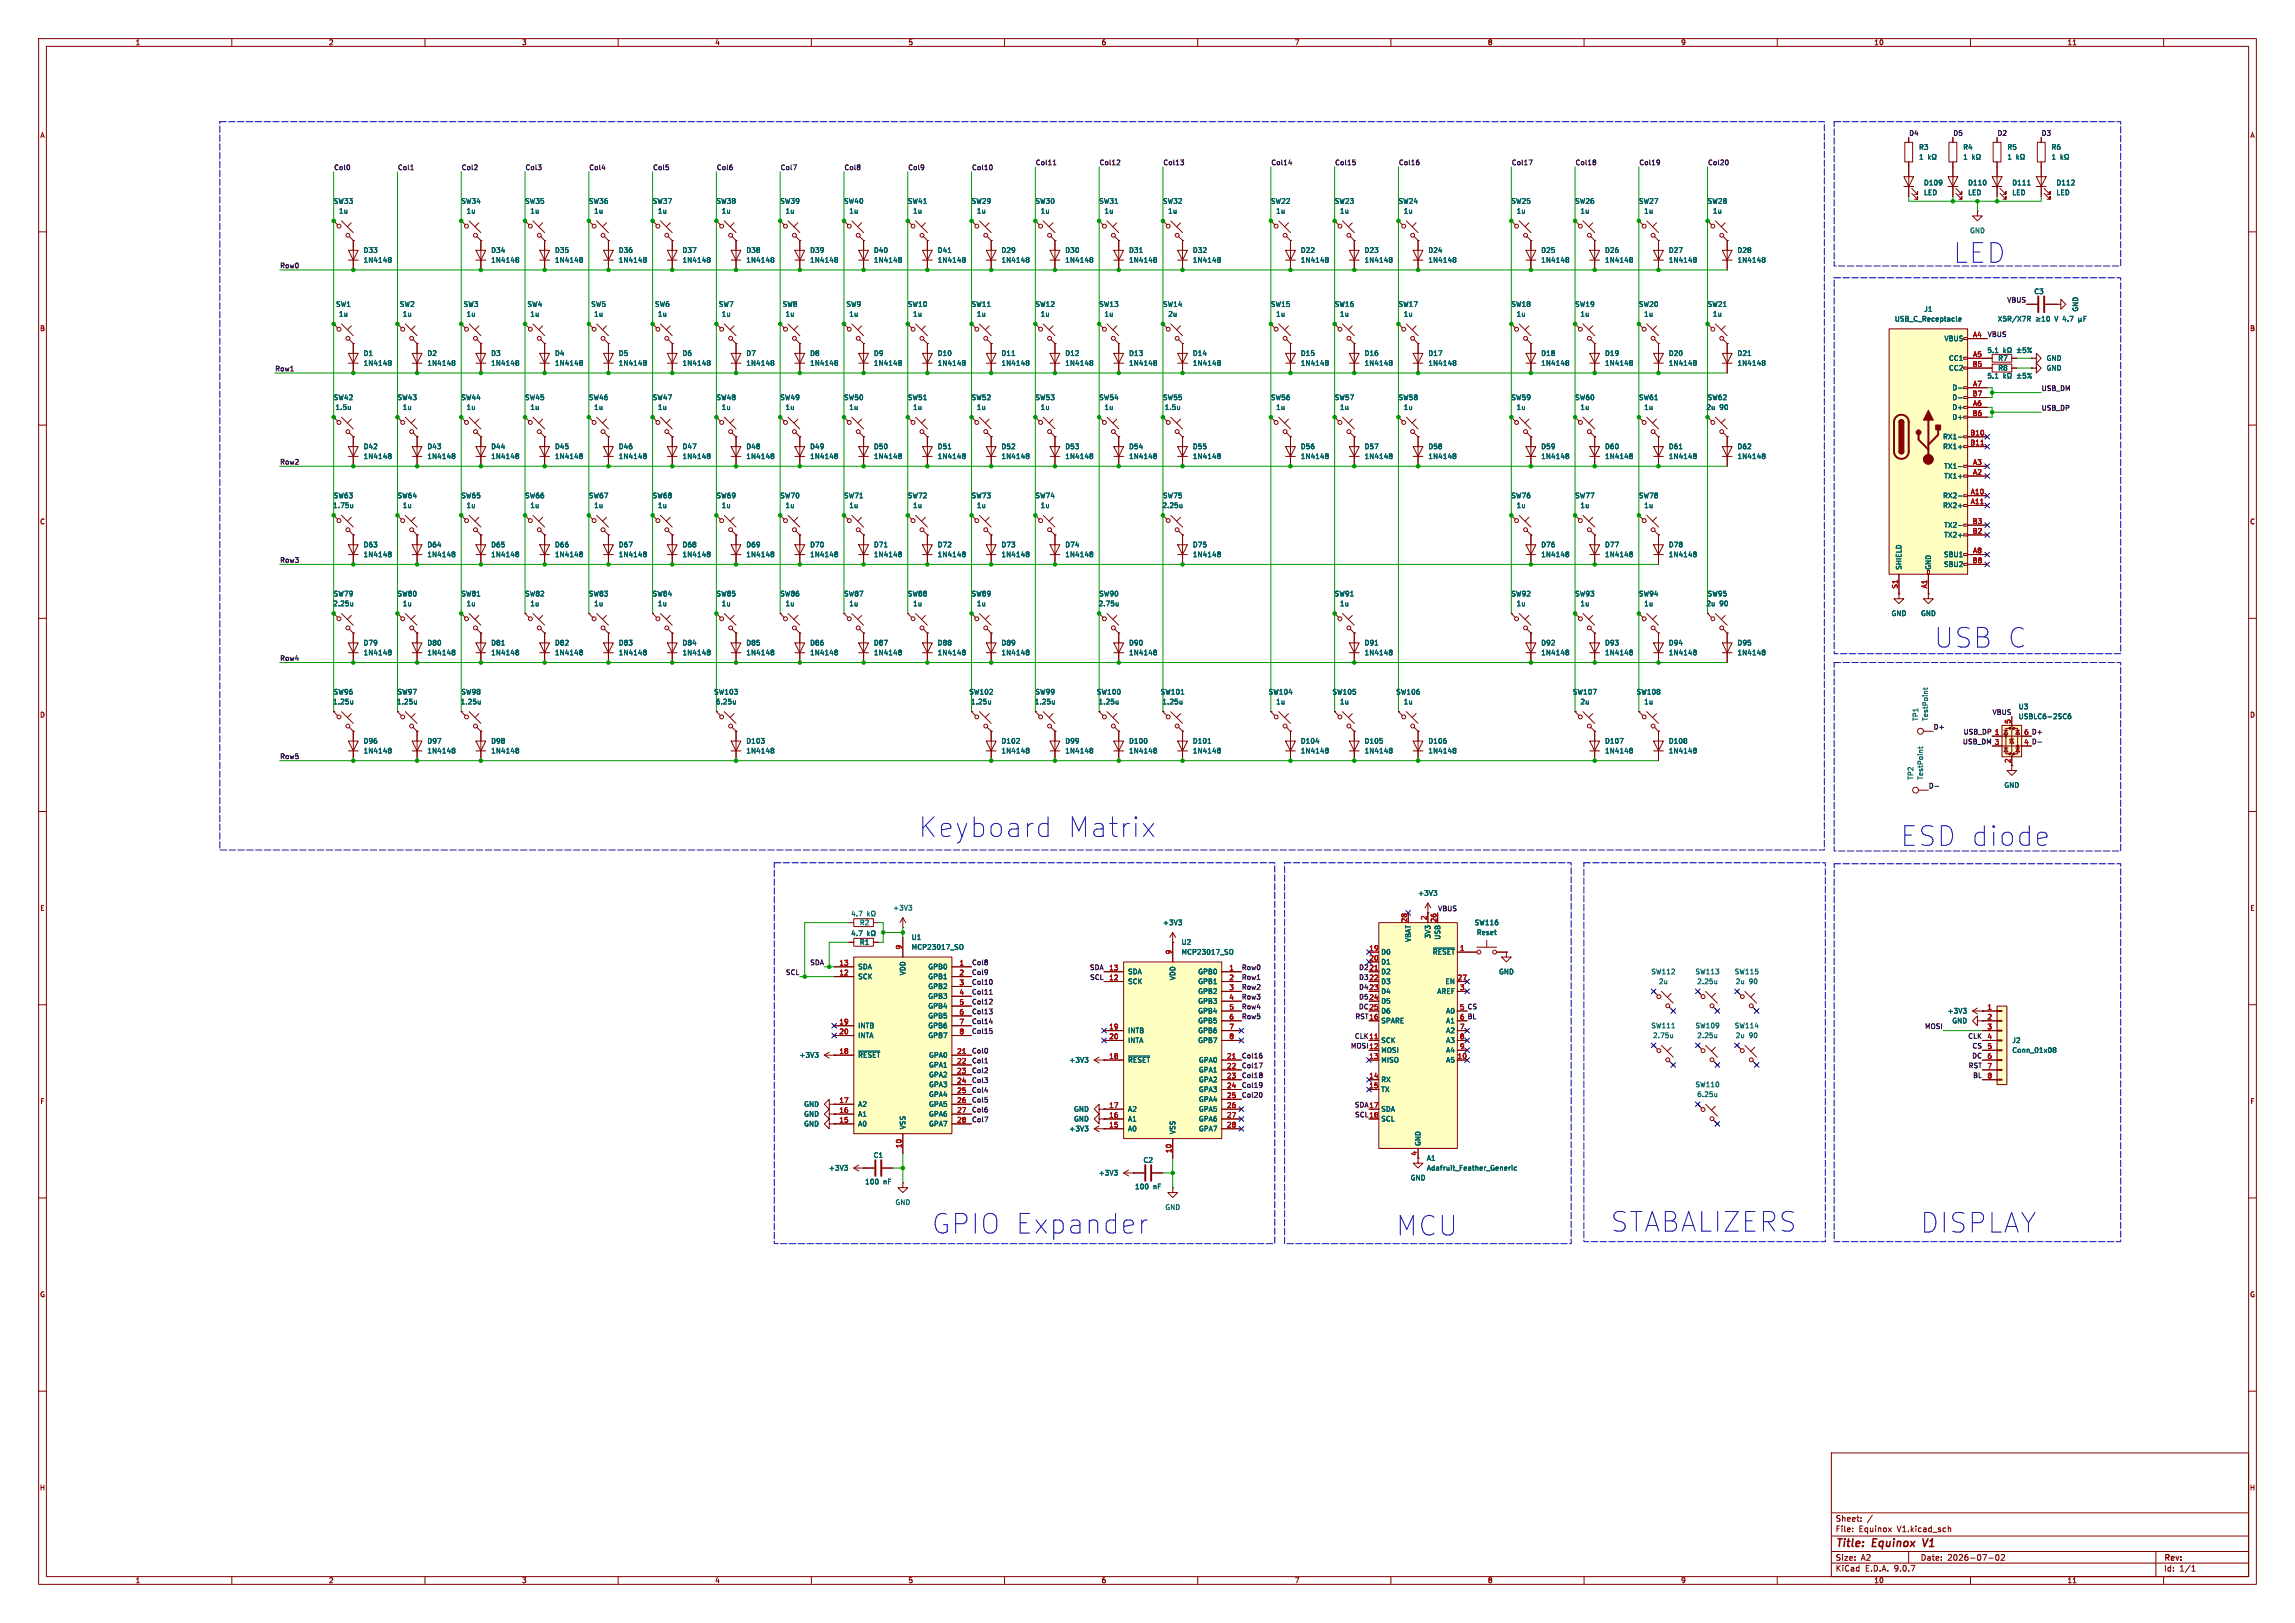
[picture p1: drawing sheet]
<svg xmlns="http://www.w3.org/2000/svg" width="594mm" height="420mm" viewBox="0 0 594 420" stroke-linecap="round" stroke-linejoin="round" font-family="sans-serif">
<defs><g id="words">
<g font-size="7.1" fill="#0000c2">
<text x="505.7" y="68.3">LED</text>
<text x="500.8" y="167.9">USB C</text>
<text x="237.9" y="216.9">Keyboard</text>
<text x="276.1" y="216.9">Matrix</text>
<text x="492.1" y="219.2">ESD diode</text>
<text x="241.3" y="319.5">GPIO Expander</text>
<text x="361.5" y="320">MCU</text>
<text x="417" y="319">STABALIZERS</text>
<text x="497.2" y="319.3">DISPLAY</text>
</g>
<g font-size="2.8" fill="#840000">
<text x="475" y="400.9">Title:</text>
<text x="484.7" y="400.9">Equinox</text>
<text x="498.6" y="400.9">V1</text>
</g>
<g font-size="2.1" fill="#840000">
<text x="475" y="394">Sheet:</text>
<text x="475" y="396.7">File:</text>
<text x="481.1" y="396.7">Equinox</text>
<text x="491.1" y="396.7">V1.kicad_sch</text>
<text x="475" y="406.9">KiCad</text>
<text x="475" y="404.1">Size:</text>
<text x="481.7" y="404.1">A2</text>
<text x="482.7" y="406.9">E.D.A.</text>
<text x="490.3" y="406.9">9.0.7</text>
<text x="497" y="404.1">Date:</text>
<text x="504" y="404.1">2026-07-02</text>
<text x="560" y="404.3">Rev:</text>
<text x="560" y="406.9">Id:</text>
<text x="564.1" y="406.9">1/1</text>
</g>
<g font-size="1.8" fill="#840000">
<text x="35" y="11.9">1</text>
<text x="85" y="11.9">2</text>
<text x="135" y="11.9">3</text>
<text x="185" y="11.9">4</text>
<text x="235" y="11.9">5</text>
<text x="285" y="11.9">6</text>
<text x="335" y="11.9">7</text>
<text x="385" y="11.9">8</text>
<text x="435" y="11.9">9</text>
<text x="485" y="11.9">10</text>
<text x="535" y="11.9">11</text>
<text x="10.3" y="35.9">A</text>
<text x="582.3" y="35.9">A</text>
<text x="10.3" y="85.9">B</text>
<text x="582.3" y="85.9">B</text>
<text x="10.3" y="135.9">C</text>
<text x="582.3" y="135.9">C</text>
<text x="10.3" y="185.9">D</text>
<text x="582.3" y="185.9">D</text>
<text x="10.3" y="235.9">E</text>
<text x="582.3" y="235.9">E</text>
<text x="10.3" y="285.9">F</text>
<text x="582.3" y="285.9">F</text>
<text x="366.8" y="299.2" transform="rotate(-90 366.8 299.2)">4</text>
<text x="10.3" y="335.9">G</text>
<text x="582.3" y="335.9">G</text>
<text x="10.2" y="385.9">H</text>
<text x="582.2" y="385.9">H</text>
<text x="35" y="409.9">1</text>
<text x="85" y="409.9">2</text>
<text x="135" y="409.9">3</text>
<text x="185" y="409.9">4</text>
<text x="235" y="409.9">5</text>
<text x="285" y="409.9">6</text>
<text x="335" y="409.9">7</text>
<text x="385" y="409.9">8</text>
<text x="435" y="409.9">9</text>
<text x="485" y="409.9">10</text>
<text x="535" y="409.9">11</text>
</g>
<g font-size="1.8" fill="#0f0f0f">
<text x="494" y="35.2">D4</text>
<text x="505.5" y="35.2">D5</text>
<text x="516.9" y="35.2">D2</text>
<text x="528.3" y="35.2">D3</text>
<text x="86.4" y="44.1">Col0</text>
<text x="102.9" y="44.1">Col1</text>
<text x="119.4" y="44.1">Col2</text>
<text x="135.9" y="44.1">Col3</text>
<text x="152.4" y="44.1">Col4</text>
<text x="168.9" y="44.1">Col5</text>
<text x="185.4" y="44.1">Col6</text>
<text x="201.9" y="44.1">Col7</text>
<text x="218.4" y="44.1">Col8</text>
<text x="234.9" y="44.1">Col9</text>
<text x="251.5" y="44.1">Col10</text>
<text x="268" y="42.8">Col11</text>
<text x="284.5" y="42.8">Col12</text>
<text x="301" y="42.8">Col13</text>
<text x="328.9" y="42.8">Col14</text>
<text x="345.4" y="42.8">Col15</text>
<text x="361.9" y="42.8">Col16</text>
<text x="391.2" y="42.8">Col17</text>
<text x="407.7" y="42.8">Col18</text>
<text x="424.2" y="42.8">Col19</text>
<text x="442" y="42.8">Col20</text>
<text x="72.4" y="69.5">Row0</text>
<text x="519.4" y="78.4">VBUS</text>
<text x="514.3" y="87.3">VBUS</text>
<text x="71.1" y="96.2">Row1</text>
<text x="528.3" y="101.3">USB_DM</text>
<text x="528.3" y="106.3">USB_DP</text>
<text x="72.4" y="120.3">Row2</text>
<text x="72.4" y="145.7">Row3</text>
<text x="72.4" y="171.1">Row4</text>
<text x="515.6" y="185.1">VBUS</text>
<text x="500.4" y="188.9">D+</text>
<text x="508.1" y="190.2">USB_DP 1</text>
<text x="523.8" y="190.2">6 D+</text>
<text x="72.4" y="196.5">Row5</text>
<text x="507.9" y="192.7">USB_DM 3</text>
<text x="372.1" y="235.9">VBUS</text>
<text x="209.6" y="249.8">SDA</text>
<text x="251.5" y="249.8">Col8</text>
<text x="282" y="251.1">SDA</text>
<text x="321.3" y="251.1">Row0</text>
<text x="351.6" y="251.1">D2</text>
<text x="203.3" y="252.4">SCL</text>
<text x="251.5" y="257.5">Col11</text>
<text x="251.5" y="252.4">Col9</text>
<text x="251.5" y="254.9">Col10</text>
<text x="282" y="253.7">SCL</text>
<text x="321.3" y="253.7">Row1</text>
<text x="321.3" y="256.2">Row2</text>
<text x="351.6" y="253.7">D3</text>
<text x="351.6" y="256.2">D4</text>
<text x="251.5" y="260">Col12</text>
<text x="251.5" y="262.5">Col13</text>
<text x="321.3" y="261.3">Row4</text>
<text x="321.3" y="263.8">Row5</text>
<text x="321.3" y="258.7">Row3</text>
<text x="350.7" y="263.8">RST16</text>
<text x="351.6" y="261.3">DC25</text>
<text x="351.6" y="258.7">D5</text>
<text x="377.8" y="261.4">5 CS</text>
<text x="377.8" y="263.9">6 BL</text>
<text x="251.5" y="267.6">Col15</text>
<text x="251.5" y="265.1">Col14</text>
<text x="350.6" y="268.9">CLK11</text>
<text x="498.1" y="266.4">MOSI</text>
<text x="509.3" y="268.9">CLK</text>
<text x="251.5" y="275.2">Col1</text>
<text x="251.5" y="272.7">Col0</text>
<text x="321.3" y="274">Col16</text>
<text x="349.5" y="271.4">MOSI12</text>
<text x="510.3" y="274">DC</text>
<text x="510.4" y="271.4">CS</text>
<text x="251.5" y="277.8">Col2</text>
<text x="251.5" y="280.3">Col3</text>
<text x="321.3" y="276.5">Col17</text>
<text x="321.3" y="281.6">Col19</text>
<text x="321.3" y="279.1">Col18</text>
<text x="509.4" y="276.5">RST</text>
<text x="510.6" y="279.1">BL</text>
<text x="251.5" y="285.4">Col5</text>
<text x="251.5" y="282.9">Col4</text>
<text x="251.5" y="287.9">Col6</text>
<text x="321.3" y="284.1">Col20</text>
<text x="350.6" y="286.7">SDA17</text>
<text x="251.5" y="290.5">Col7</text>
<text x="350.6" y="289.2">SCL18</text>
</g>
<g font-size="1.8" fill="#006464">
<text x="496.6" y="39">R3</text>
<text x="496.6" y="41.5">1</text>
<text x="508" y="39">R4</text>
<text x="508" y="41.5">1</text>
<text x="519.4" y="39">R5</text>
<text x="519.4" y="41.5">1</text>
<text x="530.9" y="39">R6</text>
<text x="530.9" y="41.5">1</text>
<text x="86.3" y="52.9">SW33</text>
<text x="119.3" y="52.9">SW34</text>
<text x="135.8" y="52.9">SW35</text>
<text x="152.3" y="52.9">SW36</text>
<text x="168.8" y="52.9">SW37</text>
<text x="185.3" y="52.9">SW38</text>
<text x="201.8" y="52.9">SW39</text>
<text x="218.3" y="52.9">SW40</text>
<text x="234.8" y="52.9">SW41</text>
<text x="251.4" y="52.9">SW29</text>
<text x="267.9" y="52.9">SW30</text>
<text x="284.4" y="52.9">SW31</text>
<text x="300.9" y="52.9">SW32</text>
<text x="328.8" y="52.9">SW22</text>
<text x="345.3" y="52.9">SW23</text>
<text x="361.8" y="52.9">SW24</text>
<text x="391.1" y="52.9">SW25</text>
<text x="407.6" y="52.9">SW26</text>
<text x="424.1" y="52.9">SW27</text>
<text x="441.9" y="52.9">SW28</text>
<text x="497.8" y="48.2">D109</text>
<text x="497.8" y="50.7">LED</text>
<text x="509.3" y="48.2">D110</text>
<text x="509.3" y="50.7">LED</text>
<text x="520.7" y="48.2">D111</text>
<text x="520.7" y="50.7">LED</text>
<text x="532.1" y="48.2">D112</text>
<text x="532.1" y="50.7">LED</text>
<text x="87.6" y="55.5">1u</text>
<text x="120.6" y="55.5">1u</text>
<text x="137.1" y="55.5">1u</text>
<text x="153.7" y="55.5">1u</text>
<text x="170.2" y="55.5">1u</text>
<text x="186.7" y="55.5">1u</text>
<text x="203.2" y="55.5">1u</text>
<text x="219.7" y="55.5">1u</text>
<text x="236.2" y="55.5">1u</text>
<text x="252.7" y="55.5">1u</text>
<text x="269.2" y="55.5">1u</text>
<text x="285.7" y="55.5">1u</text>
<text x="302.2" y="55.5">1u</text>
<text x="330.2" y="55.5">1u</text>
<text x="346.7" y="55.5">1u</text>
<text x="363.2" y="55.5">1u</text>
<text x="392.4" y="55.5">1u</text>
<text x="408.9" y="55.5">1u</text>
<text x="425.4" y="55.5">1u</text>
<text x="443.2" y="55.5">1u</text>
<text x="94" y="65.6">D33</text>
<text x="127" y="65.6">D34</text>
<text x="143.5" y="65.6">D35</text>
<text x="160" y="65.6">D36</text>
<text x="176.5" y="65.6">D37</text>
<text x="193" y="65.6">D38</text>
<text x="209.6" y="65.6">D39</text>
<text x="226.1" y="65.6">D40</text>
<text x="242.6" y="65.6">D41</text>
<text x="259.1" y="65.6">D29</text>
<text x="275.6" y="65.6">D30</text>
<text x="292.1" y="65.6">D31</text>
<text x="308.6" y="65.6">D32</text>
<text x="336.6" y="65.6">D22</text>
<text x="353.1" y="65.6">D23</text>
<text x="369.6" y="65.6">D24</text>
<text x="398.8" y="65.6">D25</text>
<text x="415.3" y="65.6">D26</text>
<text x="431.8" y="65.6">D27</text>
<text x="449.6" y="65.6">D28</text>
<text x="509.8" y="60.6">GND</text>
<text x="94" y="68.2">1N4148</text>
<text x="127" y="68.2">1N4148</text>
<text x="143.5" y="68.2">1N4148</text>
<text x="160" y="68.2">1N4148</text>
<text x="176.5" y="68.2">1N4148</text>
<text x="193" y="68.2">1N4148</text>
<text x="209.6" y="68.2">1N4148</text>
<text x="226.1" y="68.2">1N4148</text>
<text x="242.6" y="68.2">1N4148</text>
<text x="259.1" y="68.2">1N4148</text>
<text x="275.6" y="68.2">1N4148</text>
<text x="292.1" y="68.2">1N4148</text>
<text x="308.6" y="68.2">1N4148</text>
<text x="336.6" y="68.2">1N4148</text>
<text x="353.1" y="68.2">1N4148</text>
<text x="369.6" y="68.2">1N4148</text>
<text x="398.8" y="68.2">1N4148</text>
<text x="415.3" y="68.2">1N4148</text>
<text x="431.8" y="68.2">1N4148</text>
<text x="449.6" y="68.2">1N4148</text>
<text x="526.4" y="76.3">C3</text>
<text x="86.9" y="79.6">SW1</text>
<text x="87.6" y="82.1">1u</text>
<text x="103.4" y="79.6">SW2</text>
<text x="104.1" y="82.1">1u</text>
<text x="119.9" y="79.6">SW3</text>
<text x="120.6" y="82.1">1u</text>
<text x="136.4" y="79.6">SW4</text>
<text x="137.1" y="82.1">1u</text>
<text x="152.9" y="79.6">SW5</text>
<text x="153.7" y="82.1">1u</text>
<text x="169.4" y="79.6">SW6</text>
<text x="170.2" y="82.1">1u</text>
<text x="185.9" y="79.6">SW7</text>
<text x="186.7" y="82.1">1u</text>
<text x="202.4" y="79.6">SW8</text>
<text x="203.2" y="82.1">1u</text>
<text x="218.9" y="79.6">SW9</text>
<text x="219.7" y="82.1">1u</text>
<text x="234.8" y="79.6">SW10</text>
<text x="236.2" y="82.1">1u</text>
<text x="251.4" y="79.6">SW11</text>
<text x="252.7" y="82.1">1u</text>
<text x="267.9" y="79.6">SW12</text>
<text x="269.2" y="82.1">1u</text>
<text x="284.4" y="79.6">SW13</text>
<text x="285.7" y="82.1">1u</text>
<text x="300.9" y="79.6">SW14</text>
<text x="302.2" y="82.1">2u</text>
<text x="328.8" y="79.6">SW15</text>
<text x="330.2" y="82.1">1u</text>
<text x="345.3" y="79.6">SW16</text>
<text x="346.7" y="82.1">1u</text>
<text x="361.8" y="79.6">SW17</text>
<text x="363.2" y="82.1">1u</text>
<text x="391.1" y="79.6">SW18</text>
<text x="392.4" y="82.1">1u</text>
<text x="407.6" y="79.6">SW19</text>
<text x="408.9" y="82.1">1u</text>
<text x="424.1" y="79.6">SW20</text>
<text x="425.4" y="82.1">1u</text>
<text x="441.9" y="79.6">SW21</text>
<text x="443.2" y="82.1">1u</text>
<text x="490.3" y="83.4">USB_C_Receptacle</text>
<text x="497.9" y="80.9">J1</text>
<text x="516.9" y="83.4">X5R/X7R</text>
<text x="532" y="83.4">V 4.7</text>
<text x="538.1" y="80.8" transform="rotate(-90 538.1 80.8)">GND</text>
<text x="503.2" y="88.5">VBUS</text>
<text x="94" y="92.3">D1</text>
<text x="94" y="94.8">1N4148</text>
<text x="110.5" y="92.3">D2</text>
<text x="110.5" y="94.8">1N4148</text>
<text x="127" y="92.3">D3</text>
<text x="127" y="94.8">1N4148</text>
<text x="143.5" y="92.3">D4</text>
<text x="143.5" y="94.8">1N4148</text>
<text x="160" y="92.3">D5</text>
<text x="160" y="94.8">1N4148</text>
<text x="176.5" y="92.3">D6</text>
<text x="176.5" y="94.8">1N4148</text>
<text x="193" y="92.3">D7</text>
<text x="193" y="94.8">1N4148</text>
<text x="209.6" y="92.3">D8</text>
<text x="209.6" y="94.8">1N4148</text>
<text x="226.1" y="92.3">D9</text>
<text x="226.1" y="94.8">1N4148</text>
<text x="242.6" y="92.3">D10</text>
<text x="242.6" y="94.8">1N4148</text>
<text x="259.1" y="92.3">D11</text>
<text x="259.1" y="94.8">1N4148</text>
<text x="275.6" y="92.3">D12</text>
<text x="275.6" y="94.8">1N4148</text>
<text x="292.1" y="92.3">D13</text>
<text x="292.1" y="94.8">1N4148</text>
<text x="308.6" y="92.3">D14</text>
<text x="308.6" y="94.8">1N4148</text>
<text x="336.6" y="92.3">D15</text>
<text x="336.6" y="94.8">1N4148</text>
<text x="353.1" y="92.3">D16</text>
<text x="353.1" y="94.8">1N4148</text>
<text x="369.6" y="92.3">D17</text>
<text x="369.6" y="94.8">1N4148</text>
<text x="398.8" y="92.3">D18</text>
<text x="398.8" y="94.8">1N4148</text>
<text x="415.3" y="92.3">D19</text>
<text x="415.3" y="94.8">1N4148</text>
<text x="431.8" y="92.3">D20</text>
<text x="431.8" y="94.8">1N4148</text>
<text x="449.6" y="92.3">D21</text>
<text x="449.6" y="94.8">1N4148</text>
<text x="504.3" y="93.6">CC1</text>
<text x="514.3" y="91.5">5.1</text>
<text x="517.1" y="93.6">R7</text>
<text x="529.6" y="93.6">GND</text>
<text x="504.3" y="96.1">CC2</text>
<text x="505.2" y="101.2">D-</text>
<text x="514.3" y="98.1">5.1</text>
<text x="517.1" y="96.1">R8</text>
<text x="529.6" y="96.1">GND</text>
<text x="86.3" y="103.7">SW42</text>
<text x="86.7" y="106.3">1.5u</text>
<text x="102.8" y="103.7">SW43</text>
<text x="104.1" y="106.3">1u</text>
<text x="119.3" y="103.7">SW44</text>
<text x="120.6" y="106.3">1u</text>
<text x="135.8" y="103.7">SW45</text>
<text x="137.1" y="106.3">1u</text>
<text x="152.3" y="103.7">SW46</text>
<text x="153.7" y="106.3">1u</text>
<text x="168.8" y="103.7">SW47</text>
<text x="170.2" y="106.3">1u</text>
<text x="185.3" y="103.7">SW48</text>
<text x="186.7" y="106.3">1u</text>
<text x="201.8" y="103.7">SW49</text>
<text x="203.2" y="106.3">1u</text>
<text x="218.3" y="103.7">SW50</text>
<text x="219.7" y="106.3">1u</text>
<text x="234.8" y="103.7">SW51</text>
<text x="236.2" y="106.3">1u</text>
<text x="251.4" y="103.7">SW52</text>
<text x="252.7" y="106.3">1u</text>
<text x="267.9" y="103.7">SW53</text>
<text x="269.2" y="106.3">1u</text>
<text x="284.4" y="103.7">SW54</text>
<text x="285.7" y="106.3">1u</text>
<text x="300.9" y="103.7">SW55</text>
<text x="301.3" y="106.3">1.5u</text>
<text x="328.8" y="103.7">SW56</text>
<text x="330.2" y="106.3">1u</text>
<text x="345.3" y="103.7">SW57</text>
<text x="346.7" y="106.3">1u</text>
<text x="361.8" y="103.7">SW58</text>
<text x="363.2" y="106.3">1u</text>
<text x="391.1" y="103.7">SW59</text>
<text x="392.4" y="106.3">1u</text>
<text x="407.6" y="103.7">SW60</text>
<text x="408.9" y="106.3">1u</text>
<text x="424.1" y="103.7">SW61</text>
<text x="425.4" y="106.3">1u</text>
<text x="441.5" y="106.3">2u</text>
<text x="441.9" y="103.7">SW62</text>
<text x="445.1" y="106.3">90</text>
<text x="505.2" y="103.7">D-</text>
<text x="505.2" y="106.3">D+</text>
<text x="502.8" y="113.9">RX1-</text>
<text x="505.2" y="108.8">D+</text>
<text x="94" y="116.4">D42</text>
<text x="94" y="119">1N4148</text>
<text x="110.5" y="116.4">D43</text>
<text x="110.5" y="119">1N4148</text>
<text x="127" y="116.4">D44</text>
<text x="127" y="119">1N4148</text>
<text x="143.5" y="116.4">D45</text>
<text x="143.5" y="119">1N4148</text>
<text x="160" y="116.4">D46</text>
<text x="160" y="119">1N4148</text>
<text x="176.5" y="116.4">D47</text>
<text x="176.5" y="119">1N4148</text>
<text x="193" y="116.4">D48</text>
<text x="193" y="119">1N4148</text>
<text x="209.6" y="116.4">D49</text>
<text x="209.6" y="119">1N4148</text>
<text x="226.1" y="116.4">D50</text>
<text x="226.1" y="119">1N4148</text>
<text x="242.6" y="116.4">D51</text>
<text x="242.6" y="119">1N4148</text>
<text x="259.1" y="116.4">D52</text>
<text x="259.1" y="119">1N4148</text>
<text x="275.6" y="116.4">D53</text>
<text x="275.6" y="119">1N4148</text>
<text x="292.1" y="116.4">D54</text>
<text x="292.1" y="119">1N4148</text>
<text x="308.6" y="116.4">D55</text>
<text x="308.6" y="119">1N4148</text>
<text x="336.6" y="116.4">D56</text>
<text x="336.6" y="119">1N4148</text>
<text x="353.1" y="116.4">D57</text>
<text x="353.1" y="119">1N4148</text>
<text x="369.6" y="116.4">D58</text>
<text x="369.6" y="119">1N4148</text>
<text x="398.8" y="116.4">D59</text>
<text x="398.8" y="119">1N4148</text>
<text x="415.3" y="116.4">D60</text>
<text x="415.3" y="119">1N4148</text>
<text x="431.8" y="116.4">D61</text>
<text x="431.8" y="119">1N4148</text>
<text x="449.6" y="116.4">D62</text>
<text x="449.6" y="119">1N4148</text>
<text x="502.8" y="116.4">RX1+</text>
<text x="503.1" y="121.5">TX1-</text>
<text x="503.1" y="124.1">TX1+</text>
<text x="86.1" y="131.7">1.75u</text>
<text x="86.3" y="129.1">SW63</text>
<text x="102.8" y="129.1">SW64</text>
<text x="104.1" y="131.7">1u</text>
<text x="119.3" y="129.1">SW65</text>
<text x="120.6" y="131.7">1u</text>
<text x="135.8" y="129.1">SW66</text>
<text x="137.1" y="131.7">1u</text>
<text x="152.3" y="129.1">SW67</text>
<text x="153.7" y="131.7">1u</text>
<text x="168.8" y="129.1">SW68</text>
<text x="170.2" y="131.7">1u</text>
<text x="185.3" y="129.1">SW69</text>
<text x="186.7" y="131.7">1u</text>
<text x="201.8" y="129.1">SW70</text>
<text x="203.2" y="131.7">1u</text>
<text x="218.3" y="129.1">SW71</text>
<text x="219.7" y="131.7">1u</text>
<text x="234.8" y="129.1">SW72</text>
<text x="236.2" y="131.7">1u</text>
<text x="251.4" y="129.1">SW73</text>
<text x="252.7" y="131.7">1u</text>
<text x="267.9" y="129.1">SW74</text>
<text x="269.2" y="131.7">1u</text>
<text x="300.7" y="131.7">2.25u</text>
<text x="300.9" y="129.1">SW75</text>
<text x="391.1" y="129.1">SW76</text>
<text x="392.4" y="131.7">1u</text>
<text x="407.6" y="129.1">SW77</text>
<text x="408.9" y="131.7">1u</text>
<text x="424.1" y="129.1">SW78</text>
<text x="425.4" y="131.7">1u</text>
<text x="502.8" y="129.1">RX2-</text>
<text x="502.8" y="131.7">RX2+</text>
<text x="503.1" y="136.8">TX2-</text>
<text x="94" y="141.8">D63</text>
<text x="110.5" y="141.8">D64</text>
<text x="127" y="141.8">D65</text>
<text x="143.5" y="141.8">D66</text>
<text x="160" y="141.8">D67</text>
<text x="176.5" y="141.8">D68</text>
<text x="193" y="141.8">D69</text>
<text x="209.6" y="141.8">D70</text>
<text x="226.1" y="141.8">D71</text>
<text x="242.6" y="141.8">D72</text>
<text x="259.1" y="141.8">D73</text>
<text x="275.6" y="141.8">D74</text>
<text x="308.6" y="141.8">D75</text>
<text x="398.8" y="141.8">D76</text>
<text x="415.3" y="141.8">D77</text>
<text x="431.8" y="141.8">D78</text>
<text x="503.1" y="139.3">TX2+</text>
<text x="94" y="144.4">1N4148</text>
<text x="110.5" y="144.4">1N4148</text>
<text x="127" y="144.4">1N4148</text>
<text x="143.5" y="144.4">1N4148</text>
<text x="160" y="144.4">1N4148</text>
<text x="176.5" y="144.4">1N4148</text>
<text x="193" y="144.4">1N4148</text>
<text x="209.6" y="144.4">1N4148</text>
<text x="226.1" y="144.4">1N4148</text>
<text x="242.6" y="144.4">1N4148</text>
<text x="259.1" y="144.4">1N4148</text>
<text x="275.6" y="144.4">1N4148</text>
<text x="308.6" y="144.4">1N4148</text>
<text x="398.8" y="144.4">1N4148</text>
<text x="415.3" y="144.4">1N4148</text>
<text x="431.8" y="144.4">1N4148</text>
<text x="492.4" y="147.6" transform="rotate(-90 492.4 147.6)">SHIELD</text>
<text x="500" y="147.6" transform="rotate(-90 500 147.6)">GND</text>
<text x="503" y="144.4">SBU1</text>
<text x="503" y="146.9">SBU2</text>
<text x="86.3" y="154.5">SW79</text>
<text x="102.8" y="154.5">SW80</text>
<text x="119.3" y="154.5">SW81</text>
<text x="135.8" y="154.5">SW82</text>
<text x="152.3" y="154.5">SW83</text>
<text x="168.8" y="154.5">SW84</text>
<text x="185.3" y="154.5">SW85</text>
<text x="201.8" y="154.5">SW86</text>
<text x="218.3" y="154.5">SW87</text>
<text x="234.8" y="154.5">SW88</text>
<text x="251.4" y="154.5">SW89</text>
<text x="284.4" y="154.5">SW90</text>
<text x="345.3" y="154.5">SW91</text>
<text x="391.1" y="154.5">SW92</text>
<text x="407.6" y="154.5">SW93</text>
<text x="424.1" y="154.5">SW94</text>
<text x="441.9" y="154.5">SW95</text>
<text x="86.1" y="157.1">2.25u</text>
<text x="104.1" y="157.1">1u</text>
<text x="120.6" y="157.1">1u</text>
<text x="137.1" y="157.1">1u</text>
<text x="153.7" y="157.1">1u</text>
<text x="170.2" y="157.1">1u</text>
<text x="186.7" y="157.1">1u</text>
<text x="203.2" y="157.1">1u</text>
<text x="219.7" y="157.1">1u</text>
<text x="236.2" y="157.1">1u</text>
<text x="252.7" y="157.1">1u</text>
<text x="284.2" y="157.1">2.75u</text>
<text x="346.7" y="157.1">1u</text>
<text x="392.4" y="157.1">1u</text>
<text x="408.9" y="157.1">1u</text>
<text x="425.4" y="157.1">1u</text>
<text x="441.5" y="157.1">2u</text>
<text x="445.1" y="157.1">90</text>
<text x="489.5" y="159.6">GND</text>
<text x="497.1" y="159.6">GND</text>
<text x="94" y="167.2">D79</text>
<text x="110.5" y="167.2">D80</text>
<text x="127" y="167.2">D81</text>
<text x="143.5" y="167.2">D82</text>
<text x="160" y="167.2">D83</text>
<text x="176.5" y="167.2">D84</text>
<text x="193" y="167.2">D85</text>
<text x="209.6" y="167.2">D86</text>
<text x="226.1" y="167.2">D87</text>
<text x="242.6" y="167.2">D88</text>
<text x="259.1" y="167.2">D89</text>
<text x="292.1" y="167.2">D90</text>
<text x="353.1" y="167.2">D91</text>
<text x="398.8" y="167.2">D92</text>
<text x="415.3" y="167.2">D93</text>
<text x="431.8" y="167.2">D94</text>
<text x="449.6" y="167.2">D95</text>
<text x="94" y="169.8">1N4148</text>
<text x="110.5" y="169.8">1N4148</text>
<text x="127" y="169.8">1N4148</text>
<text x="143.5" y="169.8">1N4148</text>
<text x="160" y="169.8">1N4148</text>
<text x="176.5" y="169.8">1N4148</text>
<text x="193" y="169.8">1N4148</text>
<text x="209.6" y="169.8">1N4148</text>
<text x="226.1" y="169.8">1N4148</text>
<text x="242.6" y="169.8">1N4148</text>
<text x="259.1" y="169.8">1N4148</text>
<text x="292.1" y="169.8">1N4148</text>
<text x="353.1" y="169.8">1N4148</text>
<text x="398.8" y="169.8">1N4148</text>
<text x="415.3" y="169.8">1N4148</text>
<text x="431.8" y="169.8">1N4148</text>
<text x="449.6" y="169.8">1N4148</text>
<text x="86.3" y="179.9">SW96</text>
<text x="102.8" y="179.9">SW97</text>
<text x="119.3" y="179.9">SW98</text>
<text x="184.7" y="179.9">SW103</text>
<text x="250.8" y="179.9">SW102</text>
<text x="267.9" y="179.9">SW99</text>
<text x="283.8" y="179.9">SW100</text>
<text x="300.3" y="179.9">SW101</text>
<text x="328.2" y="179.9">SW104</text>
<text x="344.7" y="179.9">SW105</text>
<text x="361.2" y="179.9">SW106</text>
<text x="407" y="179.9">SW107</text>
<text x="423.5" y="179.9">SW108</text>
<text x="86.1" y="182.5">1.25u</text>
<text x="102.6" y="182.5">1.25u</text>
<text x="119.1" y="182.5">1.25u</text>
<text x="185.2" y="182.5">6.25u</text>
<text x="251.2" y="182.5">1.25u</text>
<text x="267.7" y="182.5">1.25u</text>
<text x="284.2" y="182.5">1.25u</text>
<text x="300.7" y="182.5">1.25u</text>
<text x="330.2" y="182.5">1u</text>
<text x="346.7" y="182.5">1u</text>
<text x="363.2" y="182.5">1u</text>
<text x="408.9" y="182.5">2u</text>
<text x="425.4" y="182.5">1u</text>
<text x="522.4" y="183.7">U3</text>
<text x="496.7" y="186.7" transform="rotate(-90 496.7 186.7)">TP1</text>
<text x="499.2" y="186.7" transform="rotate(-90 499.2 186.7)">TestPoint</text>
<text x="522.4" y="186.3">USBLC6-2SC6</text>
<text x="94" y="192.6">D96</text>
<text x="94" y="195.2">1N4148</text>
<text x="110.5" y="192.6">D97</text>
<text x="110.5" y="195.2">1N4148</text>
<text x="127" y="192.6">D98</text>
<text x="127" y="195.2">1N4148</text>
<text x="193" y="192.6">D103</text>
<text x="193" y="195.2">1N4148</text>
<text x="259.1" y="192.6">D102</text>
<text x="259.1" y="195.2">1N4148</text>
<text x="275.6" y="192.6">D99</text>
<text x="275.6" y="195.2">1N4148</text>
<text x="292.1" y="192.6">D100</text>
<text x="292.1" y="195.2">1N4148</text>
<text x="308.6" y="192.6">D101</text>
<text x="308.6" y="195.2">1N4148</text>
<text x="336.6" y="192.6">D104</text>
<text x="336.6" y="195.2">1N4148</text>
<text x="353.1" y="192.6">D105</text>
<text x="353.1" y="195.2">1N4148</text>
<text x="369.6" y="192.6">D106</text>
<text x="369.6" y="195.2">1N4148</text>
<text x="415.3" y="192.6">D107</text>
<text x="415.3" y="195.2">1N4148</text>
<text x="431.8" y="192.6">D108</text>
<text x="431.8" y="195.2">1N4148</text>
<text x="495.4" y="201.9" transform="rotate(-90 495.4 201.9)">TP2</text>
<text x="497.9" y="201.9" transform="rotate(-90 497.9 201.9)">TestPoint</text>
<text x="518.7" y="204.1">GND</text>
<text x="366.9" y="232">+3V3</text>
<text x="220.2" y="237.3">4.7</text>
<text x="222.4" y="239.6">R2</text>
<text x="231" y="235.8">+3V3</text>
<text x="300.9" y="239.6">+3V3</text>
<text x="381.6" y="239.6">SW116</text>
<text x="220.2" y="242.4">4.7</text>
<text x="222.4" y="244.7">R1</text>
<text x="235.8" y="246">MCP23017_SO</text>
<text x="235.8" y="243.4">U1</text>
<text x="305.7" y="244.7">U2</text>
<text x="365.4" y="243.9" transform="rotate(-90 365.4 243.9)">VBAT</text>
<text x="370.4" y="243" transform="rotate(-90 370.4 243)">3V3</text>
<text x="373" y="243.3" transform="rotate(-90 373 243.3)">USB</text>
<text x="382.1" y="242.2">Reset</text>
<text x="222" y="251.1">SDA</text>
<text x="240.1" y="251.1">GPB0</text>
<text x="305.7" y="247.2">MCP23017_SO</text>
<text x="357.4" y="247.2">D0</text>
<text x="357.4" y="249.8">D1</text>
<text x="370.7" y="247.2">~{RESET}</text>
<text x="222" y="253.6">SCK</text>
<text x="234.5" y="252.5" transform="rotate(-90 234.5 252.5)">VDD</text>
<text x="240.1" y="253.6">GPB1</text>
<text x="240.1" y="256.1">GPB2</text>
<text x="291.8" y="252.3">SDA</text>
<text x="291.8" y="254.9">SCK</text>
<text x="304.4" y="253.8" transform="rotate(-90 304.4 253.8)">VDD</text>
<text x="310" y="252.3">GPB0</text>
<text x="310" y="254.9">GPB1</text>
<text x="310" y="257.4">GPB2</text>
<text x="357.4" y="252.3">D2</text>
<text x="357.4" y="254.9">D3</text>
<text x="357.4" y="257.4">D4</text>
<text x="371.9" y="257.4">AREF</text>
<text x="374" y="254.9">EN</text>
<text x="387.9" y="252.3">GND</text>
<text x="427.3" y="252.3">SW112</text>
<text x="429.2" y="254.9">2u</text>
<text x="438.7" y="252.3">SW113</text>
<text x="439.2" y="254.9">2.25u</text>
<text x="448.9" y="252.3">SW115</text>
<text x="449.1" y="254.9">2u</text>
<text x="452.7" y="254.9">90</text>
<text x="240.1" y="258.7">GPB3</text>
<text x="240.1" y="261.2">GPB4</text>
<text x="240.1" y="263.8">GPB5</text>
<text x="310" y="259.9">GPB3</text>
<text x="310" y="262.5">GPB4</text>
<text x="357.4" y="259.9">D5</text>
<text x="357.4" y="262.5">D6</text>
<text x="374.2" y="262.5">A0</text>
<text x="504" y="262.5">+3V3</text>
<text x="222" y="266.3">INTB</text>
<text x="222" y="268.8">INTA</text>
<text x="240.1" y="266.3">GPB6</text>
<text x="240.1" y="268.8">GPB7</text>
<text x="291.8" y="267.6">INTB</text>
<text x="310" y="265">GPB5</text>
<text x="310" y="267.6">GPB6</text>
<text x="357.4" y="265">SPARE</text>
<text x="374.2" y="265">A1</text>
<text x="374.2" y="267.6">A2</text>
<text x="427.3" y="266.3">SW111</text>
<text x="427.7" y="268.8">2.75u</text>
<text x="438.7" y="266.3">SW109</text>
<text x="439.2" y="268.8">2.25u</text>
<text x="448.9" y="266.3">SW114</text>
<text x="449.1" y="268.8">2u</text>
<text x="452.7" y="268.8">90</text>
<text x="505.2" y="265">GND</text>
<text x="206.8" y="273.9">+3V3</text>
<text x="222" y="273.9">~{RESET}</text>
<text x="240.3" y="273.9">GPA0</text>
<text x="276.6" y="275.2">+3V3</text>
<text x="291.8" y="270.1">INTA</text>
<text x="291.8" y="275.2">~{RESET}</text>
<text x="310" y="270.1">GPB7</text>
<text x="310.2" y="275.2">GPA0</text>
<text x="357.4" y="270.1">SCK</text>
<text x="357.4" y="272.6">MOSI</text>
<text x="357.4" y="275.2">MISO</text>
<text x="374.2" y="270.1">A3</text>
<text x="374.2" y="272.6">A4</text>
<text x="374.2" y="275.2">A5</text>
<text x="520.7" y="270.1">J2</text>
<text x="520.7" y="272.6">Conn_01x08</text>
<text x="240.3" y="276.5">GPA1</text>
<text x="240.3" y="279">GPA2</text>
<text x="240.3" y="281.5">GPA3</text>
<text x="310.2" y="277.7">GPA1</text>
<text x="310.2" y="280.3">GPA2</text>
<text x="357.4" y="280.3">RX</text>
<text x="438.7" y="281.5">SW110</text>
<text x="208" y="286.6">GND</text>
<text x="222" y="286.6">A2</text>
<text x="240.3" y="284.1">GPA4</text>
<text x="240.3" y="286.6">GPA5</text>
<text x="277.9" y="287.9">GND</text>
<text x="291.8" y="287.9">A2</text>
<text x="310.2" y="282.8">GPA3</text>
<text x="310.2" y="285.3">GPA4</text>
<text x="310.2" y="287.9">GPA5</text>
<text x="357.4" y="282.8">TX</text>
<text x="357.4" y="287.9">SDA</text>
<text x="439.2" y="284.1">6.25u</text>
<text x="208" y="291.7">GND</text>
<text x="208" y="289.2">GND</text>
<text x="222" y="289.2">A1</text>
<text x="222" y="291.7">A0</text>
<text x="234.5" y="292.4" transform="rotate(-90 234.5 292.4)">VSS</text>
<text x="240.3" y="289.2">GPA6</text>
<text x="240.3" y="291.7">GPA7</text>
<text x="276.6" y="293">+3V3</text>
<text x="277.9" y="290.4">GND</text>
<text x="291.8" y="290.4">A1</text>
<text x="291.8" y="293">A0</text>
<text x="304.4" y="293.6" transform="rotate(-90 304.4 293.6)">VSS</text>
<text x="310.2" y="290.4">GPA6</text>
<text x="310.2" y="293">GPA7</text>
<text x="357.4" y="290.4">SCL</text>
<text x="226" y="299.8">C1</text>
<text x="367.9" y="296.7" transform="rotate(-90 367.9 296.7)">GND</text>
<text x="214.4" y="303.1">+3V3</text>
<text x="284.3" y="304.4">+3V3</text>
<text x="295.8" y="301.1">C2</text>
<text x="365" y="305.7">GND</text>
<text x="369.2" y="300.6">A1</text>
<text x="369.2" y="303.1">Adafruit_Feather_Generic</text>
<text x="223.8" y="306.7">100</text>
<text x="228.6" y="306.7">nF</text>
<text x="293.7" y="307.9">100</text>
<text x="298.5" y="307.9">nF</text>
<text x="231.6" y="312">GND</text>
<text x="301.5" y="313.3">GND</text>
</g>
<g font-size="1.8" fill="#a90000">
<text x="510.6" y="87.4">A4</text>
<text x="510.5" y="95">B5</text>
<text x="510.6" y="92.5">A5</text>
<text x="510.6" y="100.1">A7</text>
<text x="510.5" y="102.6">B7</text>
<text x="510.5" y="107.7">B6</text>
<text x="510.6" y="105.2">A6</text>
<text x="509.9" y="112.8">B10</text>
<text x="509.9" y="115.3">B11</text>
<text x="510.6" y="120.4">A3</text>
<text x="510.6" y="122.9">A2</text>
<text x="510" y="128">A10</text>
<text x="510" y="130.6">A11</text>
<text x="510.5" y="135.6">B3</text>
<text x="510.5" y="138.2">B2</text>
<text x="510.6" y="143.3">A8</text>
<text x="510.5" y="145.8">B8</text>
<text x="491.2" y="152.4" transform="rotate(-90 491.2 152.4)">S1</text>
<text x="498.9" y="152.4" transform="rotate(-90 498.9 152.4)">A1</text>
<text x="516.2" y="190.2">1</text>
<text x="520.4" y="187.4" transform="rotate(-90 520.4 187.4)">5</text>
<text x="523.8" y="190.2">6</text>
<text x="516.2" y="192.8">3</text>
<text x="520.4" y="197.6" transform="rotate(-90 520.4 197.6)">2</text>
<text x="523.8" y="192.8">4</text>
<text x="364.2" y="238.8" transform="rotate(-90 364.2 238.8)">28</text>
<text x="369.3" y="238.2" transform="rotate(-90 369.3 238.2)">2</text>
<text x="371.9" y="238.8" transform="rotate(-90 371.9 238.8)">26</text>
<text x="233.4" y="245.8" transform="rotate(-90 233.4 245.8)">9</text>
<text x="217.1" y="249.9">13</text>
<text x="248.2" y="249.9">1</text>
<text x="287" y="251.2">13</text>
<text x="303.3" y="247.1" transform="rotate(-90 303.3 247.1)">9</text>
<text x="318.1" y="251.2">1</text>
<text x="354.3" y="246.1">19</text>
<text x="354.3" y="248.7">20</text>
<text x="354.3" y="251.2">21</text>
<text x="377.8" y="246.1">1</text>
<text x="217.1" y="252.5">12</text>
<text x="248.2" y="252.5">2</text>
<text x="248.2" y="255">3</text>
<text x="248.2" y="257.6">4</text>
<text x="287" y="253.7">12</text>
<text x="318.1" y="253.7">2</text>
<text x="318.1" y="256.3">3</text>
<text x="354.3" y="253.7">22</text>
<text x="354.3" y="256.3">23</text>
<text x="377.1" y="253.7">27</text>
<text x="377.8" y="256.3">3</text>
<text x="248.2" y="260.1">5</text>
<text x="248.2" y="262.6">6</text>
<text x="318.1" y="258.8">4</text>
<text x="318.1" y="261.4">5</text>
<text x="318.1" y="263.9">6</text>
<text x="354.3" y="258.8">24</text>
<text x="354.3" y="261.4">25</text>
<text x="354.3" y="263.9">16</text>
<text x="377.8" y="261.4">5</text>
<text x="377.8" y="263.9">6</text>
<text x="514.3" y="261.4">1</text>
<text x="514.3" y="263.9">2</text>
<text x="217.1" y="265.2">19</text>
<text x="217.1" y="267.7">20</text>
<text x="248.2" y="265.2">7</text>
<text x="248.2" y="267.7">8</text>
<text x="287" y="266.4">19</text>
<text x="287" y="269">20</text>
<text x="318.1" y="266.4">7</text>
<text x="318.1" y="269">8</text>
<text x="354.3" y="269">11</text>
<text x="377.8" y="266.4">7</text>
<text x="377.8" y="269">8</text>
<text x="514.3" y="266.4">3</text>
<text x="514.3" y="269">4</text>
<text x="217.1" y="272.8">18</text>
<text x="247.6" y="272.8">21</text>
<text x="247.6" y="275.3">22</text>
<text x="287" y="274.1">18</text>
<text x="317.5" y="274.1">21</text>
<text x="354.3" y="274.1">13</text>
<text x="354.3" y="271.5">12</text>
<text x="377.1" y="274.1">10</text>
<text x="377.8" y="271.5">9</text>
<text x="514.3" y="271.5">5</text>
<text x="514.3" y="274.1">6</text>
<text x="247.6" y="277.9">23</text>
<text x="247.6" y="280.4">24</text>
<text x="317.5" y="276.6">22</text>
<text x="317.5" y="279.1">23</text>
<text x="317.5" y="281.7">24</text>
<text x="354.3" y="279.1">14</text>
<text x="354.3" y="281.7">15</text>
<text x="514.3" y="276.6">7</text>
<text x="514.3" y="279.1">8</text>
<text x="217.1" y="285.5">17</text>
<text x="247.6" y="283">25</text>
<text x="247.6" y="285.5">26</text>
<text x="287" y="286.8">17</text>
<text x="317.5" y="284.2">25</text>
<text x="317.5" y="286.8">26</text>
<text x="354.3" y="286.8">17</text>
<text x="217.1" y="288">16</text>
<text x="217.1" y="290.6">15</text>
<text x="247.6" y="288">27</text>
<text x="247.6" y="290.6">28</text>
<text x="287" y="289.3">16</text>
<text x="287" y="291.8">15</text>
<text x="317.5" y="289.3">27</text>
<text x="317.5" y="291.8">28</text>
<text x="354.3" y="289.3">18</text>
<text x="233.4" y="297.2" transform="rotate(-90 233.4 297.2)">10</text>
<text x="303.3" y="298.5" transform="rotate(-90 303.3 298.5)">10</text>
</g>
</g></defs>
<g fill="none" stroke="#840000" stroke-width=".26">
<path d="M10 10h574v400h-574zM12 12h570v396h-570zM60 10v2M110 10v2M160 10v2M210 10v2M260 10v2M310 10v2M360 10v2M410 10v2M460 10v2M510 10v2"/>
<path d="M536.6 11.6h.7M560 10v2M10 60h2M582 60h2M10 110h2M582 110h2M429.3 138.4v7.7M424.2 158.8l1 1M424.2 158.8h.1M426.2 158.8l3.1 3M428 141h2.5l-1.2 2.5zM428 143.5h2.5"/>
<path d="M428.8 159.3l-1.1 1M442 158.8l1 1M442 158.8h.1M444 158.8l3 3M446.5 159.3l-1 1M10 160h2M428.2 162.8l1.1 1M429.3 163.8h.1M446 162.8l1 1M447 163.8h.1M582 160h2M361.9 184.2l1.1 1"/>
<path d="M361.9 184.2h.1M364 184.2l3 3M366 188.2l1 1M366.5 184.7l-1 1M367 189.2h.1M520.7 198.1v1.3h1.3l-1.3 1.3-1.3-1.3h1.3M10 210h2M582 210h2M10 260h2M582 260h2M10 310h2M582 310h2"/>
<path d="M10 360h2M474 376h108v32h-108zM582 360h2M474 397.5h108M474 391.5h108M479.5 396.2v.2M479.5 395.4v.2M481.7 393.5v.2M481.7 392.7v.2M484.6 392.1l-1.3 1.9M488.7 395.4l.8 1M489.5 395.4l-.8 1"/>
<path d="M504.2 394.9v1.5M504.2 395.5l.6-.1 .1 1M60 408v2M110 408v2M160 408v2M210 408v2M260 408v2M310 408v2M360 408v2M410 408v2M460 408v2M474 404.5h108"/>
<path d="M474 401.5h108M494 401.5v3M510 408v2M514.7 403.2h1.2M516.7 402.4l.2-.1a.8 .8 0 0 1 .5 .7 .8 .8 0 0 1-.5 .8l-.4-.6zM518 402.4l.5-.1 .3 .4-.9 1.1h.9M536.6 409.6h.7M558 401.5v6.5M560 408v2M567.3 406.6h.9M567.3 405.5l.4-.4v1.5"/>
<circle cx="425.6" cy="160.1" r=".51"/>
<circle cx="427.9" cy="162.5" r=".51"/>
<circle cx="443.3" cy="160.1" r=".51"/>
<circle cx="445.6" cy="162.5" r=".51"/>
<circle cx="363.3" cy="185.5" r=".51"/>
<circle cx="365.6" cy="187.9" r=".51"/>
</g>
<path d="M497.7 398.2l.4 2" fill="none" stroke="#840000" stroke-width=".4"/>
<path d="M438.4 143.3l.2 .1M438.4 142.9h.6l-.2 .5M438.6 143.4h.2M438.6 143.4h-.2M438.8 143.4l.2 .2v.4h-.6" fill="none" stroke="#006464" stroke-width=".26"/>
<path d="M518.2 187.7h5v8.1h-5z" fill="#ffffc2"/>
<g fill="#840000" stroke="#840000" stroke-width=".26">
<circle cx="519.2" cy="190.5" r=".25"/>
<circle cx="520.2" cy="188.5" r=".25"/>
<circle cx="520.2" cy="195.1" r=".25"/>
<circle cx="521.2" cy="188.5" r=".25"/>
<circle cx="521.2" cy="195.1" r=".25"/>
<circle cx="522.2" cy="193" r=".25"/>
</g>
<g fill="none" stroke="#840000" stroke-width=".26">
<path d="M86.4 57.2l1 1M86.4 57.2h.1M88.4 57.2l3 3M90.9 57.7l-1 1M90.4 61.2l1 1M91.4 62.2h.1M135.9 108l1 1M135.9 108h.1M137.9 108l3.1 3M140 112l1 1M140.5 108.5l-1.1 1M141 113h.1"/>
<path d="M107.9 138.4v7.7M119.4 133.4l1 1M119.4 133.4h.1M121.4 133.4l3.1 3M123.4 137.4l1.1 1M124 133.9l-1.1 1M124.5 138.4h.1M124.5 138.4v7.7M135.9 133.4l1 1M135.9 133.4h.1M137.9 133.4l3.1 3M140 137.4l1 1"/>
<path d="M140.5 133.9l-1.1 1M141 138.4h.1M141 138.4v7.7M391.2 133.4l1 1M391.2 133.4h.1M393.2 133.4l3 3M395.2 137.4l1 1M395.7 133.9l-1 1M396.2 138.4h.1M396.2 138.4v7.7M106.7 141h2.5l-1.3 2.5zM106.7 143.5h2.5"/>
<path d="M123.2 141h2.5l-1.2 2.5zM123.2 143.5h2.5M139.7 141h2.5l-1.2 2.5zM139.7 143.5h2.5M395 141h2.5l-1.3 2.5zM395 143.5h2.5M445.8 166.4h2.5l-1.3 2.5zM445.8 168.9h2.5M447 163.8v7.7M497.8 189.2h2.6M515.6 190.5h10.2M515.6 193h10.2"/>
<path d="M518.2 187.7h5v8.1h-5zM518.7 193.5h1M518.7 189h1M519.2 189l.5 1h-1zM519.2 193.5l.5 1.1h-1zM520.2 188.5h-1v6.6h1M520.7 185.4v2.6l-.5 .5h1l-.5 .5v5.6l-.5 .5h1l-.5 .5v2.5M520.7 191.3l.5 1h-1zM521.2 191.3h-1v.3M521.2 188.5h1v6.6h-1M521.7 193.5h1M521.7 189h1"/>
<path d="M522.2 189l.5 1h-1zM522.2 193.5l.5 1.1h-1zM496.6 204.5h2.5"/>
<circle cx="87.7" cy="58.5" r=".51"/>
<circle cx="90" cy="60.9" r=".51"/>
<circle cx="137.3" cy="109.3" r=".51"/>
<circle cx="139.6" cy="111.7" r=".51"/>
<circle cx="120.8" cy="134.7" r=".51"/>
<circle cx="123.1" cy="137.1" r=".51"/>
<circle cx="137.3" cy="134.7" r=".51"/>
<circle cx="139.6" cy="137.1" r=".51"/>
<circle cx="392.5" cy="134.7" r=".51"/>
<circle cx="394.8" cy="137.1" r=".51"/>
<circle cx="497.1" cy="189.2" r=".76"/>
<circle cx="495.8" cy="204.5" r=".76"/>
</g>
<g fill="none" stroke="#006464" stroke-width=".26">
<path d="M117.1 142.9h.6l-.2 .5M117.1 143.3l.2 .1M117.3 143.4h.2M117.3 143.4h-.2M117.5 143.4l.2 .2v.4h-.6M133.6 143.3l.2 .1M133.6 142.9h.6l-.2 .5M133.8 143.4h.2M133.8 143.4h-.2M134 143.4l.2 .2v.4h-.6M150.2 142.9h.5l-.2 .5M150.2 143.3l.1 .1"/>
<path d="M150.3 143.4h.2M150.3 143.4h-.1M150.5 143.4l.3 .2-.1 .4h-.5M405.4 142.9h.6l-.2 .5M405.4 143.3l.1 .1M405.5 143.4h.3M405.5 143.4h-.1M405.8 143.4l.2 .2v.4h-.6M456.2 168.7l.1 .1M456.2 168.3h.6l-.2 .5M456.3 168.8h.3M456.3 168.8h-.1"/>
<path d="M456.6 168.8l.2 .2v.4h-.6M498.1 178v.5M498.9 178l-.2 .3h-1M496.8 193.2v.5M497.7 193.2l-.2 .3h-1.1M535.9 184.7l-.6 .3v.8l.2 .2 .4-.1v-.6l-.4-.1-.2 .3"/>
</g>
<path d="M516.9 260.4h2.5v20.3h-2.5z" fill="#ffffc2"/>
<g fill="none" stroke="#840000" stroke-width=".26">
<path d="M135.9 57.2l1 1M135.9 57.2h.1M137.9 57.2l3.1 3M140.5 57.7l-1.1 1M123.2 64.8h2.5l-1.2 2.5zM123.2 67.3h2.5M124.5 62.2v7.7M140 61.2l1 1M141 62.2h.1M156.2 64.8h2.5l-1.2 2.5zM156.2 67.3h2.5M157.5 62.2v7.7"/>
<path d="M172.7 64.8h2.6l-1.3 2.5zM172.7 67.3h2.6M174 62.2v7.7M189.2 64.8h2.6l-1.3 2.5zM189.2 67.3h2.6M190.5 62.2v7.7M205.7 64.8h2.6l-1.3 2.5zM205.7 67.3h2.6M207 62.2v7.7M288.3 64.8h2.5l-1.2 2.5zM288.3 67.3h2.5M289.6 62.2v7.7"/>
<path d="M304.8 64.8h2.5l-1.2 2.5zM304.8 67.3h2.5M306.1 62.2v7.7M332.7 64.8h2.6l-1.3 2.5zM332.7 67.3h2.6M334 62.2v7.7M349.2 64.8h2.6l-1.3 2.5zM349.2 67.3h2.6M350.5 62.2v7.7M365.8 64.8h2.5l-1.3 2.5zM365.8 67.3h2.5M367 62.2v7.7"/>
<path d="M524.5 78.7h2.8M529.3 78.7h2.8M532.1 78.7h1.3v-1.2l1.3 1.2-1.3 1.3v-1.3M532.1 78.7h.1M123.2 91.4h2.5l-1.2 2.6zM123.2 94h2.5M124.5 88.9v7.6M139.7 91.4h2.5l-1.2 2.6zM139.7 94h2.5M141 88.9v7.6M152.4 83.8l1 1M152.4 83.8h.1"/>
<path d="M154.4 83.8l3.1 3.1M156.2 91.4h2.5l-1.2 2.6zM156.2 94h2.5M156.5 87.9l1 1M157 84.3l-1 1M157.5 88.9h.1M157.5 88.9v7.6M168.9 83.8l1 1M168.9 83.8h.1M170.9 83.8l3.1 3.1M172.7 91.4h2.6l-1.3 2.6zM172.7 94h2.6"/>
<path d="M173 87.9l1 1M173.5 84.3l-1 1M174 88.9h.1M174 88.9v7.6M185.4 83.8l1 1M185.4 83.8h.1M187.5 83.8l3 3.1M189.2 91.4h2.6l-1.3 2.6zM189.2 94h2.6M189.5 87.9l1 1M190 84.3l-1 1M190.5 88.9h.1"/>
<path d="M190.5 88.9v7.6M201.9 83.8l1 1M201.9 83.8h.1M204 83.8l3 3.1M205.7 91.4h2.6l-1.3 2.6zM205.7 94h2.6M206 87.9l1 1M206.5 84.3l-1 1M207 88.9h.1M207 88.9v7.6M288.3 91.4h2.5l-1.2 2.6zM288.3 94h2.5"/>
<path d="M289.6 88.9v7.6M304.8 91.4h2.5l-1.2 2.6zM304.8 94h2.5M306.1 88.9v7.6M328.9 83.8l1 1M328.9 83.8h.1M331 83.8l3 3.1M332.7 91.4h2.6l-1.3 2.6zM332.7 94h2.6M333 87.9l1 1M333.5 84.3l-1 1M334 88.9h.1"/>
<path d="M334 88.9v7.6M345.4 83.8l1.1 1M345.4 83.8h.1M347.5 83.8l3 3.1M349.2 91.4h2.6l-1.3 2.6zM349.2 94h2.6M349.5 87.9l1 1M350 84.3l-1 1M350.5 88.9h.1M350.5 88.9v7.6M361.9 83.8l1.1 1M361.9 83.8h.1"/>
<path d="M364 83.8l3 3.1M365.8 91.4h2.5l-1.3 2.6zM365.8 94h2.5M366 87.9l1 1M366.5 84.3l-1 1M367 88.9h.1M367 88.9v7.6M514.3 92.7h1.3M514.3 95.3h1.3M515.6 91.7h5.1v2h-5.1zM515.6 94.2h5.1v2.1h-5.1zM520.7 92.7h1.3"/>
<path d="M520.7 95.3h1.3M525.8 95.3h1.2v-1.3l1.3 1.3-1.3 1.2v-1.2M525.8 95.3h.1M525.8 92.7h1.2v-1.3l1.3 1.3-1.3 1.3v-1.3M525.8 92.7h.1M86.4 108l1 1M86.4 108h.1M88.4 108l3 3M90.2 115.6h2.5l-1.3 2.5zM90.2 118.1h2.5M90.4 112l1 1M90.9 108.5l-1 1"/>
<path d="M91.4 113h.1M91.4 113v7.7M102.9 108l1 1M102.9 108h.1M104.9 108l3 3M106.7 115.6h2.5l-1.3 2.5zM106.7 118.1h2.5M106.9 112l1 1M107.4 108.5l-1 1M107.9 113h.1M107.9 113v7.7M119.4 108l1 1"/>
<path d="M119.4 108h.1M121.4 108l3.1 3M123.2 115.6h2.5l-1.2 2.5zM123.2 118.1h2.5M123.4 112l1.1 1M124 108.5l-1.1 1M124.5 113h.1M124.5 113v7.7M139.7 115.6h2.5l-1.2 2.5zM139.7 118.1h2.5M141 113v7.7M168.9 108l1 1"/>
<path d="M168.9 108h.1M170.9 108l3.1 3M172.7 115.6h2.6l-1.3 2.5zM172.7 118.1h2.6M173 112l1 1M173.5 108.5l-1 1M174 113h.1M174 113v7.7M185.4 108l1 1M185.4 108h.1M187.5 108l3 3M189.2 115.6h2.6l-1.3 2.5z"/>
<path d="M189.2 118.1h2.6M189.5 112l1 1M190 108.5l-1 1M190.5 113h.1M190.5 113v7.7M201.9 108l1 1M201.9 108h.1M204 108l3 3M206 112l1 1M206.5 108.5l-1 1M207 113h.1M218.4 108l1.1 1"/>
<path d="M218.4 108h.1M220.5 108l3 3M222.5 112l1 1M223 108.5l-1 1M223.5 113h.1M284.5 108l1 1M284.5 108h.1M286.5 108l3.1 3M288.5 112l1.1 1M289.1 108.5l-1.1 1M289.6 113h.1M301 108l1 1"/>
<path d="M301 108h.1M303 108l3.1 3M305.1 112l1 1M305.6 108.5l-1.1 1M306.1 113h.1M328.9 108l1 1M328.9 108h.1M331 108l3 3M332.7 115.6h2.6l-1.3 2.5zM332.7 118.1h2.6M333 112l1 1M333.5 108.5l-1 1"/>
<path d="M334 113h.1M334 113v7.7M345.4 108l1.1 1M345.4 108h.1M347.5 108l3 3M349.2 115.6h2.6l-1.3 2.5zM349.2 118.1h2.6M349.5 112l1 1M350 108.5l-1 1M350.5 113h.1M350.5 113v7.7M361.9 108l1.1 1"/>
<path d="M361.9 108h.1M364 108l3 3M365.8 115.6h2.5l-1.3 2.5zM365.8 118.1h2.5M366 112l1 1M366.5 108.5l-1 1M367 113h.1M367 113v7.7M428 115.6h2.5l-1.2 2.5zM428 118.1h2.5M429.3 113v7.7M445.8 115.6h2.5l-1.3 2.5z"/>
<path d="M445.8 118.1h2.5M447 113v7.7M86.4 133.4l1 1M86.4 133.4h.1M88.4 133.4l3 3M90.4 137.4l1 1M90.9 133.9l-1 1M91.4 138.4h.1M91.4 138.4v7.7M102.9 133.4l1 1M102.9 133.4h.1M104.9 133.4l3 3"/>
<path d="M106.9 137.4l1 1M107.4 133.9l-1 1M107.9 138.4h.1M201.9 133.4l1 1M201.9 133.4h.1M204 133.4l3 3M206 137.4l1 1M206.5 133.9l-1 1M207 138.4h.1M218.4 133.4l1.1 1M218.4 133.4h.1M220.5 133.4l3 3"/>
<path d="M222.5 137.4l1 1M223 133.9l-1 1M223.5 138.4h.1M301 133.4l1 1M301 133.4h.1M303 133.4l3.1 3M305.1 137.4l1 1M305.6 133.9l-1.1 1M306.1 138.4h.1M407.7 133.4l1 1M407.7 133.4h.1M409.7 133.4l3 3"/>
<path d="M411.7 137.4l1 1M412.2 133.9l-1 1M412.7 138.4h.1M412.7 138.4v7.7M424.2 133.4l1 1M424.2 133.4h.1M426.2 133.4l3.1 3M428.2 137.4l1.1 1M428.8 133.9l-1.1 1M429.3 138.4h.1M90.2 141h2.5l-1.3 2.5zM90.2 143.5h2.5"/>
<path d="M102.9 158.8l1 1M102.9 158.8h.1M104.9 158.8l3 3M107.4 159.3l-1 1M119.4 158.8l1 1M119.4 158.8h.1M121.4 158.8l3.1 3M124 159.3l-1.1 1M135.9 158.8l1 1M135.9 158.8h.1M137.9 158.8l3.1 3M140.5 159.3l-1.1 1"/>
<path d="M345.4 158.8l1.1 1M345.4 158.8h.1M347.5 158.8l3 3M350 159.3l-1 1M407.7 158.8l1 1M407.7 158.8h.1M409.7 158.8l3 3M411.5 141h2.5l-1.3 2.5zM411.5 143.5h2.5M412.2 159.3l-1 1M90.2 166.4h2.5l-1.3 2.5zM90.2 168.9h2.5"/>
<path d="M91.4 163.8v7.7M106.7 166.4h2.5l-1.3 2.5zM106.7 168.9h2.5M106.9 162.8l1 1M107.9 163.8h.1M107.9 163.8v7.7M123.2 166.4h2.5l-1.2 2.5zM123.2 168.9h2.5M123.4 162.8l1.1 1M124.5 163.8h.1M124.5 163.8v7.7M139.7 166.4h2.5l-1.2 2.5z"/>
<path d="M139.7 168.9h2.5M140 162.8l1 1M141 163.8h.1M141 163.8v7.7M156.2 166.4h2.5l-1.2 2.5zM156.2 168.9h2.5M157.5 163.8v7.7M349.2 166.4h2.6l-1.3 2.5zM349.2 168.9h2.6M349.5 162.8l1 1M350.5 163.8h.1M350.5 163.8v7.7"/>
<path d="M395 166.4h2.5l-1.3 2.5zM395 168.9h2.5M396.2 163.8v7.7M411.5 166.4h2.5l-1.3 2.5zM411.5 168.9h2.5M411.7 162.8l1 1M412.7 163.8h.1M412.7 163.8v7.7M428 166.4h2.5l-1.2 2.5zM428 168.9h2.5M429.3 163.8v7.7M86.4 184.2l1 1"/>
<path d="M86.4 184.2h.1M88.4 184.2l3 3M90.4 188.2l1 1M90.9 184.7l-1 1M91.4 189.2h.1M102.9 184.2l1 1M102.9 184.2h.1M104.9 184.2l3 3M106.9 188.2l1 1M107.4 184.7l-1 1M107.9 189.2h.1M119.4 184.2l1 1"/>
<path d="M119.4 184.2h.1M121.4 184.2l3.1 3M123.4 188.2l1.1 1M124 184.7l-1.1 1M124.5 189.2h.1M328.9 184.2l1 1M328.9 184.2h.1M331 184.2l3 3M332.7 191.8h2.6l-1.3 2.5zM332.7 194.3h2.6M333 188.2l1 1M333.5 184.7l-1 1"/>
<path d="M334 189.2h.1M334 189.2v7.7M345.4 184.2l1.1 1M345.4 184.2h.1M347.5 184.2l3 3M349.2 191.8h2.6l-1.3 2.5zM349.2 194.3h2.6M349.5 188.2l1 1M350 184.7l-1 1M350.5 189.2h.1M350.5 189.2v7.7M365.8 191.8h2.5l-1.3 2.5z"/>
<path d="M365.8 194.3h2.5M367 189.2v7.7M407.7 184.2l1 1M407.7 184.2h.1M409.7 184.2l3 3M411.5 191.8h2.5l-1.3 2.5zM411.5 194.3h2.5M411.7 188.2l1 1M412.2 184.7l-1 1M412.7 189.2h.1M412.7 189.2v7.7M424.2 184.2l1 1"/>
<path d="M424.2 184.2h.1M426.2 184.2l3.1 3M428 191.8h2.5l-1.2 2.5zM428 194.3h2.5M428.2 188.2l1.1 1M428.8 184.7l-1.1 1M429.3 189.2h.1M429.3 189.2v7.7M428 256.5l1 1.1M428 256.5h.1M430 256.5l3.1 3.1M432.6 257l-1.1 1.1"/>
<path d="M428 270.5l1 1M428 270.5h.1M430 270.5l3.1 3.1M432.1 274.6l1 1M432.1 260.6l1 1M432.6 271l-1.1 1M433.1 275.6h.1M433.1 261.6h.1M510.5 261.6h6.4M510.5 261.6l1.3 .8M511.8 264.2v-1.3l-1.3 1.3 1.3 1.2v-1.2h1.3M511.8 260.9l-1.3 .7"/>
<path d="M513.1 261.6h.1M513.1 264.2h.1M513.1 264.2h3.8M513.1 266.7h3.8M513.1 269.2h3.8M513.1 271.8h3.8M513.1 274.3h3.8M513.1 276.9h3.8M513.1 279.4h3.8M516.9 260.4h2.5v20.3h-2.5zM516.9 261.5h1.3v.2h-1.3zM516.9 264h1.3v.3h-1.3z"/>
<path d="M516.9 266.6h1.3v.2h-1.3zM516.9 269.1h1.3v.3h-1.3zM516.9 271.7h1.3v.2h-1.3zM516.9 274.2h1.3v.2h-1.3zM516.9 276.7h1.3v.3h-1.3zM516.9 279.3h1.3v.2h-1.3zM439.4 285.8l1 1M439.4 285.8h.1M441.5 285.8l3 3M443.5 289.8l1 1M444 286.3l-1 1M444.5 290.8h.1"/>
<circle cx="137.3" cy="58.5" r=".51"/>
<circle cx="139.6" cy="60.9" r=".51"/>
<circle cx="153.8" cy="85.2" r=".51"/>
<circle cx="156.1" cy="87.6" r=".51"/>
<circle cx="170.3" cy="85.2" r=".51"/>
<circle cx="172.6" cy="87.6" r=".51"/>
<circle cx="186.8" cy="85.2" r=".51"/>
<circle cx="189.1" cy="87.6" r=".51"/>
<circle cx="203.3" cy="85.2" r=".51"/>
<circle cx="205.6" cy="87.6" r=".51"/>
<circle cx="330.3" cy="85.2" r=".51"/>
<circle cx="332.6" cy="87.6" r=".51"/>
<circle cx="346.8" cy="85.2" r=".51"/>
<circle cx="349.1" cy="87.6" r=".51"/>
<circle cx="363.3" cy="85.2" r=".51"/>
<circle cx="365.6" cy="87.6" r=".51"/>
<circle cx="87.7" cy="109.3" r=".51"/>
<circle cx="90" cy="111.7" r=".51"/>
<circle cx="104.2" cy="109.3" r=".51"/>
<circle cx="106.6" cy="111.7" r=".51"/>
<circle cx="120.8" cy="109.3" r=".51"/>
<circle cx="123.1" cy="111.7" r=".51"/>
<circle cx="170.3" cy="109.3" r=".51"/>
<circle cx="172.6" cy="111.7" r=".51"/>
<circle cx="186.8" cy="109.3" r=".51"/>
<circle cx="189.1" cy="111.7" r=".51"/>
<circle cx="203.3" cy="109.3" r=".51"/>
<circle cx="205.6" cy="111.7" r=".51"/>
<circle cx="219.8" cy="109.3" r=".51"/>
<circle cx="222.1" cy="111.7" r=".51"/>
<circle cx="285.9" cy="109.3" r=".51"/>
<circle cx="288.2" cy="111.7" r=".51"/>
<circle cx="302.4" cy="109.3" r=".51"/>
<circle cx="304.7" cy="111.7" r=".51"/>
<circle cx="330.3" cy="109.3" r=".51"/>
<circle cx="332.6" cy="111.7" r=".51"/>
<circle cx="346.8" cy="109.3" r=".51"/>
<circle cx="349.1" cy="111.7" r=".51"/>
<circle cx="363.3" cy="109.3" r=".51"/>
<circle cx="365.6" cy="111.7" r=".51"/>
<circle cx="87.7" cy="134.7" r=".51"/>
<circle cx="90" cy="137.1" r=".51"/>
<circle cx="104.2" cy="134.7" r=".51"/>
<circle cx="106.6" cy="137.1" r=".51"/>
<circle cx="203.3" cy="134.7" r=".51"/>
<circle cx="205.6" cy="137.1" r=".51"/>
<circle cx="219.8" cy="134.7" r=".51"/>
<circle cx="222.1" cy="137.1" r=".51"/>
<circle cx="302.4" cy="134.7" r=".51"/>
<circle cx="304.7" cy="137.1" r=".51"/>
<circle cx="409" cy="134.7" r=".51"/>
<circle cx="411.4" cy="137.1" r=".51"/>
<circle cx="425.6" cy="134.7" r=".51"/>
<circle cx="427.9" cy="137.1" r=".51"/>
<circle cx="104.2" cy="160.1" r=".51"/>
<circle cx="106.6" cy="162.5" r=".51"/>
<circle cx="120.8" cy="160.1" r=".51"/>
<circle cx="123.1" cy="162.5" r=".51"/>
<circle cx="137.3" cy="160.1" r=".51"/>
<circle cx="139.6" cy="162.5" r=".51"/>
<circle cx="346.8" cy="160.1" r=".51"/>
<circle cx="349.1" cy="162.5" r=".51"/>
<circle cx="409" cy="160.1" r=".51"/>
<circle cx="411.4" cy="162.5" r=".51"/>
<circle cx="87.7" cy="185.5" r=".51"/>
<circle cx="90" cy="187.9" r=".51"/>
<circle cx="104.2" cy="185.5" r=".51"/>
<circle cx="106.6" cy="187.9" r=".51"/>
<circle cx="120.8" cy="185.5" r=".51"/>
<circle cx="123.1" cy="187.9" r=".51"/>
<circle cx="330.3" cy="185.5" r=".51"/>
<circle cx="332.6" cy="187.9" r=".51"/>
<circle cx="346.8" cy="185.5" r=".51"/>
<circle cx="349.1" cy="187.9" r=".51"/>
<circle cx="409" cy="185.5" r=".51"/>
<circle cx="411.4" cy="187.9" r=".51"/>
<circle cx="425.6" cy="185.5" r=".51"/>
<circle cx="427.9" cy="187.9" r=".51"/>
<circle cx="429.4" cy="257.9" r=".51"/>
<circle cx="429.4" cy="271.9" r=".51"/>
<circle cx="431.7" cy="274.2" r=".51"/>
<circle cx="431.7" cy="260.3" r=".51"/>
<circle cx="440.8" cy="287.1" r=".51"/>
<circle cx="443.1" cy="289.5" r=".51"/>
</g>
<g fill="none" stroke="#006464" stroke-width=".26">
<path d="M133.6 67.1l.2 .1M133.6 66.7h.6l-.2 .5M133.8 67.2h.2M133.8 67.2h-.2M134 67.2l.2 .2v.4h-.6M166.7 66.7h.5l-.2 .5M166.7 67.1l.1 .1M166.8 67.2h.2M166.8 67.2h-.1M167 67.2l.3 .2-.1 .4h-.5M183.2 66.7h.5l-.2 .5M183.2 67.1l.1 .1"/>
<path d="M183.3 67.2h.2M183.3 67.2h-.1M183.5 67.2l.3 .2-.1 .4h-.5M199.7 66.7h.5l-.2 .5M199.7 67.1l.1 .1M199.8 67.2h.2M199.8 67.2h-.1M200 67.2l.3 .2-.1 .4h-.5M216.2 66.7h.5l-.1 .5M216.2 67.1l.1 .1M216.3 67.2h.3M216.3 67.2h-.1"/>
<path d="M216.6 67.2l.2 .2-.1 .4h-.5M294.9 65.3h.8M298.7 66.7h.6l-.2 .5M298.7 67.1l.2 .1M298.9 67.2h.2M298.9 67.2h-.2M299.1 67.2l.2 .2v.4h-.6M315.3 66.7h.5l-.2 .5M315.3 67.1l.1 .1M315.4 67.2h.2M315.4 67.2h-.1M315.6 67.2l.3 .2-.1 .4h-.5"/>
<path d="M343.2 66.7h.5l-.1 .5M343.2 67.1l.1 .1M343.3 67.2h.3M343.3 67.2h-.1M343.6 67.2l.2 .2-.1 .4h-.5M359.7 66.7h.5l-.1 .5M359.7 67.1l.1 .1M359.8 67.2h.3M359.8 67.2h-.1M360.1 67.2l.2 .2-.1 .4h-.5M376.2 66.7h.6l-.2 .5M376.2 67.1l.1 .1"/>
<path d="M376.3 67.2h.3M376.3 67.2h-.1M376.6 67.2l.2 .2v.4h-.6M133.6 93.3l.6 .1-.2 .4M133.6 93.8h.2M133.8 93.8h.2M133.8 93.8l-.2 .1M134 93.8l.2 .3v.3l-.6 .1M150.2 93.3l.5 .1-.2 .4M150.2 93.8h.1M150.3 93.8h.2M150.3 93.8l-.1 .1"/>
<path d="M150.5 93.8l.3 .3-.1 .3-.5 .1M166.7 93.3l.5 .1-.2 .4M166.7 93.8h.1M166.8 93.8h.2M166.8 93.8l-.1 .1M167 93.8l.3 .3-.1 .3-.5 .1M183.2 93.3l.5 .1-.2 .4M183.2 93.8h.1M183.3 93.8h.2M183.3 93.8l-.1 .1M183.5 93.8l.3 .3-.1 .3-.5 .1M199.7 93.3l.5 .1-.2 .4"/>
<path d="M199.7 93.8h.1M199.8 93.8h.2M199.8 93.8l-.1 .1M200 93.8l.3 .3-.1 .3-.5 .1M216.2 93.3l.5 .1-.1 .4M216.2 93.8h.1M216.3 93.8h.3M216.3 93.8l-.1 .1M216.6 93.8l.2 .3-.1 .3-.5 .1M298.7 93.8h.2M298.7 93.3l.6 .1-.2 .4M298.9 93.8h.2"/>
<path d="M298.9 93.8l-.2 .1M299.1 93.8l.2 .3v.3l-.6 .1M315.3 93.3l.5 .1-.2 .4M315.3 93.8h.1M315.4 93.8h.2M315.4 93.8l-.1 .1M315.6 93.8l.3 .3-.1 .3-.5 .1M343.2 93.3l.5 .1-.1 .4M343.2 93.8h.1M343.3 93.8h.3M343.3 93.8l-.1 .1M343.6 93.8l.2 .3-.1 .3-.5 .1"/>
<path d="M359.7 93.3l.5 .1-.1 .4M359.7 93.8h.1M359.8 93.8h.3M359.8 93.8l-.1 .1M360.1 93.8l.2 .3-.1 .3-.5 .1M376.2 93.3l.6 .1-.2 .4M376.2 93.8h.1M376.3 93.8h.3M376.3 93.8l-.1 .1M376.6 93.8l.2 .3v.3l-.6 .1M516.4 91.3h.7M516.4 97.9h.7"/>
<path d="M518.6 90v1.3M518.6 96.6v1.3M518.8 90.8l.3 .5M518.8 97.4l.3 .5M519.1 90.4l-.5 .5M519.1 97l-.5 .5M519.6 91.3h.3v-.3a.54 .54 0 0 1-.3-.7 .54 .54 0 0 1 .8-.3l.2 .7-.3 .6h.3M519.6 97.9h.3v-.3a.54 .54 0 0 1-.3-.7 .54 .54 0 0 1 .8-.2l.2 .6-.3 .6h.3M522.1 91.3h1M522.1 90.5h1M522.1 97.9h1M522.1 97.1h1"/>
<path d="M522.6 90v1M522.6 96.7v.9M524.3 90h-.6l-.1 .6 .6-.1 .1 .6h-.7M524.3 96.6h-.6l-.1 .6 .6-.1 .1 .6h-.7M524.8 81.9h.5l.2 .2-.1 .4h-.6M525.1 82.5l.4 .6M525.8 90l-1 1.3M525.8 96.6l-1 1.3M527 83.1h1M527 82.1l1 .4-1 .3M528.5 83.1h.8M528.5 82.2l.4-.3v1.2"/>
<path d="M529.9 82l.1-.1a.62 .62 0 0 1 .5 .6 .62 .62 0 0 1-.6 .6l-.2-.5zM538 82.9l.2 .2 .4-.2M538 82.3v1.3M538.6 82.9l.2 .2M538.6 82.3v.6M539.4 82.5h.4M540 81.9h-.6v1.2M90.7 105.1v.9M90.7 105.9h-.1M100.6 117.5h.6l-.2 .5M100.6 117.9l.1 .1M100.7 118h.3"/>
<path d="M100.7 118h-.1M101 118l.2 .2v.4h-.6M117.1 117.5h.6l-.2 .5M117.1 117.9l.2 .1M117.3 118h.2M117.3 118h-.2M117.5 118l.2 .2v.4h-.6M133.6 117.5h.6l-.2 .5M133.6 117.9l.2 .1M133.8 118h.2M133.8 118h-.2M134 118l.2 .2v.4h-.6"/>
<path d="M150.2 117.5h.5l-.2 .5M150.2 117.9l.1 .1M150.3 118h.2M150.3 118h-.1M150.5 118l.3 .2-.1 .4h-.5M183.2 117.5h.5l-.2 .5M183.2 117.9l.1 .1M183.3 118h.2M183.3 118h-.1M183.5 118l.3 .2-.1 .4h-.5M199.7 117.5h.5l-.2 .5M199.7 117.9l.1 .1"/>
<path d="M199.8 118h.2M199.8 118h-.1M200 118l.3 .2-.1 .4h-.5M305.3 105.1v.9M305.3 105.9h.1M343.2 117.5h.5l-.1 .5M343.2 117.9l.1 .1M343.3 118h.3M343.3 118h-.1M343.6 118l.2 .2-.1 .4h-.5M359.7 117.5h.5l-.1 .5M359.7 117.9l.1 .1"/>
<path d="M359.8 118h.3M359.8 118h-.1M360.1 118l.2 .2-.1 .4h-.5M376.2 117.5h.6l-.2 .5M376.2 117.9l.1 .1M376.3 118h.3M376.3 118h-.1M376.6 118l.2 .2v.4h-.6M434.6 116.1h.8M438.4 117.5h.6l-.2 .5M438.4 117.9l.2 .1M438.6 118h.2"/>
<path d="M438.6 118h-.2M438.8 118l.2 .2v.4h-.6M456.2 117.9l.1 .1M456.2 117.5h.6l-.2 .5M456.3 118h.3M456.3 118h-.1M456.6 118l.2 .2v.4h-.6M91.3 131.3l-.4 .1M91.3 130.5v.9M305.9 130.5v.9M305.9 131.3l-.3 .1M100.6 142.9h.6l-.2 .5"/>
<path d="M100.6 143.3l.1 .1M100.7 143.4h.3M100.7 143.4h-.1M101 143.4h.1M101.1 143.4l.1 .1M101.2 143.5l-.1 .5h-.5M421.9 143.3l.2 .1M421.9 142.9h.6l-.2 .5M422.1 143.4h.2M422.1 143.4h-.2M422.3 143.4l.2 .2v.4h-.6M100.6 168.3h.6l-.2 .5"/>
<path d="M100.6 168.7l.1 .1M100.7 168.8h.3M100.7 168.8h-.1M101 168.8l.2 .2v.4h-.6M117.1 168.3h.6l-.2 .5M117.1 168.7l.2 .1M117.3 168.8h.2M117.3 168.8h-.2M117.5 168.8l.2 .2v.4h-.6M129.8 166.9h.8M133.6 168.3h.6l-.2 .5M133.6 168.7l.2 .1"/>
<path d="M133.8 168.8h.2M133.8 168.8h-.2M134 168.8l.2 .2v.4h-.6M150.2 168.3h.5l-.2 .5M150.2 168.7l.1 .1M150.3 168.8h.2M150.3 168.8h-.1M150.5 168.8l.3 .2-.1 .4h-.5M166.7 168.7l.1 .1M166.7 168.3h.5l-.2 .5M166.8 168.8h.2M166.8 168.8h-.1"/>
<path d="M167 168.8l.3 .2-.1 .4h-.5M355.9 166.9h.7M359.7 168.3h.5l-.1 .5M359.7 168.7l.1 .1M359.8 168.8h.3M359.8 168.8h-.1M360.1 168.8l.2 .2-.1 .4h-.5M405.4 168.3h.6l-.2 .5M405.4 168.7l.1 .1M405.5 168.8h.3M405.5 168.8h-.1M405.8 168.8l.2 .2v.4h-.6"/>
<path d="M421.9 168.3h.6l-.2 .5M421.9 168.7l.2 .1M422.1 168.8h.2M422.1 168.8h-.2M422.3 168.8l.2 .2v.4h-.6M438.4 168.3h.6l-.2 .5M438.4 168.7l.2 .1M438.6 168.8h.2M438.6 168.8h-.2M438.8 168.8l.2 .2v.4h-.6M91.3 181.3v.9M91.3 182.1l-.4 .1"/>
<path d="M107.8 182.1l-.4 .1M107.8 181.3v.9M124.3 181.3v.9M124.3 182.1l-.4 .1M340.6 191.9h.8M343.2 193.7h.5l-.1 .5M343.2 194.1l.1 .1M343.3 194.2h.3M343.3 194.2h-.1M343.6 194.2l.2 .2-.1 .4h-.5M359.7 193.7h.5l-.1 .5M359.7 194.1l.1 .1"/>
<path d="M359.8 194.2h.3M359.8 194.2h-.1M360.1 194.2l.2 .2-.1 .4h-.5M376.2 193.7h.6l-.2 .5M376.2 194.1l.1 .1M376.3 194.2h.3M376.3 194.2h-.1M376.6 194.2l.2 .2v.4h-.6M419.3 191.1h.8l-.5 1.2M421.9 193.7h.6l-.2 .5M421.9 194.1l.2 .1M422.1 194.2h.2"/>
<path d="M422.1 194.2h-.2M422.3 194.2l.2 .2v.4h-.6M438.4 193.7h.6l-.2 .5M438.4 194.1l.2 .1M438.6 194.2h.2M438.6 194.2h-.2M438.8 194.2l.2 .2v.4h-.6M432.7 266h.7M432.9 267.7v.8M432.9 268.4l-.3 .1M508.1 260.9h.8l-.4 .5M508.7 261.4l.2 .3-.2 .5"/>
<path d="M531.6 271.6l-.2-.2 .2-.3 .5 .2-.2 .3M531.6 271.6l-.2 .3 .2 .5 .5-.3-.2-.5M531.6 271.6h.3M444.3 282.9v.9M444.3 283.7l-.3 .1"/>
<circle cx="525" cy="90.2" r=".18"/>
<circle cx="525" cy="96.8" r=".18"/>
<circle cx="525.6" cy="91.1" r=".18"/>
<circle cx="525.6" cy="97.7" r=".18"/>
</g>
<path d="M527.6 76.7v4.1M529.1 76.7v4.1" fill="none" stroke="#840000" stroke-width=".51"/>
<path d="M356.9 238.8h20.3v58.4h-20.3z" fill="#ffffc2"/>
<g fill="none" stroke="#840000" stroke-width=".26">
<path d="M493 36.8h2v5.1h-2zM494 35.6v1.2M504.4 36.8h2.1v5.1h-2.1zM505.5 35.6v1.2M515.9 36.8h2v5.1h-2zM516.9 35.6v1.2M527.3 36.8h2v5.1h-2zM528.3 35.6v1.2M119.4 57.2l1 1M119.4 57.2h.1M121.4 57.2l3.1 3M124 57.7l-1.1 1"/>
<path d="M152.4 57.2l1 1M152.4 57.2h.1M154.4 57.2l3.1 3M157 57.7l-1 1M168.9 57.2l1 1M168.9 57.2h.1M170.9 57.2l3.1 3M173.5 57.7l-1 1M185.4 57.2l1 1M185.4 57.2h.1M187.5 57.2l3 3M190 57.7l-1 1"/>
<path d="M201.9 57.2l1 1M201.9 57.2h.1M204 57.2l3 3M206.5 57.7l-1 1M218.4 57.2l1.1 1M218.4 57.2h.1M220.5 57.2l3 3M223 57.7l-1 1M234.9 57.2l1.1 1M234.9 57.2h.1M237 57.2l3 3M239.5 57.7l-1 1"/>
<path d="M251.5 57.2l1 1M251.5 57.2h.1M253.5 57.2l3 3M256 57.7l-1 1M268 57.2l1 1M268 57.2h.1M270 57.2l3 3M272.5 57.7l-1 1M284.5 57.2l1 1M284.5 57.2h.1M286.5 57.2l3.1 3M289.1 57.7l-1.1 1"/>
<path d="M301 57.2l1 1M301 57.2h.1M303 57.2l3.1 3M305.6 57.7l-1.1 1M328.9 57.2l1 1M328.9 57.2h.1M331 57.2l3 3M333.5 57.7l-1 1M345.4 57.2l1.1 1M345.4 57.2h.1M347.5 57.2l3 3M350 57.7l-1 1"/>
<path d="M361.9 57.2l1.1 1M361.9 57.2h.1M364 57.2l3 3M366.5 57.7l-1 1M391.2 57.2l1 1M391.2 57.2h.1M393.2 57.2l3 3M395.7 57.7l-1 1M407.7 57.2l1 1M407.7 57.2h.1M409.7 57.2l3 3M412.2 57.7l-1 1"/>
<path d="M424.2 57.2l1 1M424.2 57.2h.1M426.2 57.2l3.1 3M428.8 57.7l-1.1 1M442 57.2l1 1M442 57.2h.1M444 57.2l3 3M446.5 57.7l-1 1M492.8 45.7h2.5l-1.3 2.6zM492.8 48.3h2.5M494 41.9v8.9M494.8 50l1.5 1.6v-.8v.8h-.7"/>
<path d="M494.8 48.8l1.5 1.5v-.8v.8h-.7M504.2 45.7h2.5l-1.2 2.6zM504.2 48.3h2.5M505.5 41.9v8.9M506.2 50l1.5 1.6v-.8v.8h-.7M506.2 48.8l1.5 1.5v-.8v.8h-.7M511.8 54.6v1.3h1.3l-1.3 1.3-1.3-1.3h1.3M511.8 54.6h.1M515.6 45.7h2.6l-1.3 2.6zM515.6 48.3h2.6M516.9 41.9v8.9M517.7 50l1.5 1.6v-.8v.8h-.8"/>
<path d="M517.7 48.8l1.5 1.5v-.8v.8h-.8M527 45.7h2.6l-1.3 2.6zM527 48.3h2.6M528.3 41.9v8.9M529.1 50l1.5 1.6v-.8v.8h-.8M529.1 48.8l1.5 1.5v-.8v.8h-.8M90.2 64.8h2.5l-1.3 2.5zM90.2 67.3h2.5M91.4 62.2v7.7M123.4 61.2l1.1 1M124.5 62.2h.1M139.7 64.8h2.5l-1.2 2.5z"/>
<path d="M139.7 67.3h2.5M141 62.2v7.7M156.5 61.2l1 1M157.5 62.2h.1M173 61.2l1 1M174 62.2h.1M189.5 61.2l1 1M190.5 62.2h.1M206 61.2l1 1M207 62.2h.1M222.2 64.8h2.6l-1.3 2.5zM222.2 67.3h2.6"/>
<path d="M222.5 61.2l1 1M223.5 62.2h.1M223.5 62.2v7.7M238.8 64.8h2.5l-1.3 2.5zM238.8 67.3h2.5M239 61.2l1 1M240 62.2h.1M240 62.2v7.7M255.3 64.8h2.5l-1.3 2.5zM255.3 67.3h2.5M255.5 61.2l1 1M256.5 62.2h.1"/>
<path d="M256.5 62.2v7.7M271.8 64.8h2.5l-1.3 2.5zM271.8 67.3h2.5M272 61.2l1 1M273 62.2h.1M273 62.2v7.7M288.5 61.2l1.1 1M289.6 62.2h.1M305.1 61.2l1 1M306.1 62.2h.1M333 61.2l1 1M334 62.2h.1"/>
<path d="M349.5 61.2l1 1M350.5 62.2h.1M366 61.2l1 1M367 62.2h.1M395 64.8h2.5l-1.3 2.5zM395 67.3h2.5M395.2 61.2l1 1M396.2 62.2h.1M396.2 62.2v7.7M411.5 64.8h2.5l-1.3 2.5zM411.5 67.3h2.5M411.7 61.2l1 1"/>
<path d="M412.7 62.2h.1M412.7 62.2v7.7M428 64.8h2.5l-1.2 2.5zM428 67.3h2.5M428.2 61.2l1.1 1M429.3 62.2h.1M429.3 62.2v7.7M445.8 64.8h2.5l-1.3 2.5zM445.8 67.3h2.5M446 61.2l1 1M447 62.2h.1M447 62.2v7.7"/>
<path d="M86.4 83.8l1 1M86.4 83.8h.1M88.4 83.8l3 3.1M90.2 91.4h2.5l-1.3 2.6zM90.2 94h2.5M90.4 87.9l1 1M90.9 84.3l-1 1M91.4 88.9h.1M91.4 88.9v7.6M102.9 83.8l1 1M102.9 83.8h.1M104.9 83.8l3 3.1"/>
<path d="M106.7 91.4h2.5l-1.3 2.6zM106.7 94h2.5M106.9 87.9l1 1M107.4 84.3l-1 1M107.9 88.9h.1M107.9 88.9v7.6M119.4 83.8l1 1M119.4 83.8h.1M121.4 83.8l3.1 3.1M123.4 87.9l1.1 1M124 84.3l-1.1 1M124.5 88.9h.1"/>
<path d="M135.9 83.8l1 1M135.9 83.8h.1M137.9 83.8l3.1 3.1M140 87.9l1 1M140.5 84.3l-1.1 1M141 88.9h.1M218.4 83.8l1.1 1M218.4 83.8h.1M220.5 83.8l3 3.1M222.2 91.4h2.6l-1.3 2.6zM222.2 94h2.6M222.5 87.9l1 1"/>
<path d="M223 84.3l-1 1M223.5 88.9h.1M223.5 88.9v7.6M234.9 83.8l1.1 1M234.9 83.8h.1M237 83.8l3 3.1M238.8 91.4h2.5l-1.3 2.6zM238.8 94h2.5M239 87.9l1 1M239.5 84.3l-1 1M240 88.9h.1M240 88.9v7.6"/>
<path d="M251.5 83.8l1 1M251.5 83.8h.1M253.5 83.8l3 3.1M255.3 91.4h2.5l-1.3 2.6zM255.3 94h2.5M255.5 87.9l1 1M256 84.3l-1 1M256.5 88.9h.1M256.5 88.9v7.6M268 83.8l1 1M268 83.8h.1M270 83.8l3 3.1"/>
<path d="M271.8 91.4h2.5l-1.3 2.6zM271.8 94h2.5M272 87.9l1 1M272.5 84.3l-1 1M273 88.9h.1M273 88.9v7.6M284.5 83.8l1 1M284.5 83.8h.1M286.5 83.8l3.1 3.1M288.5 87.9l1.1 1M289.1 84.3l-1.1 1M289.6 88.9h.1"/>
<path d="M301 83.8l1 1M301 83.8h.1M303 83.8l3.1 3.1M305.1 87.9l1 1M305.6 84.3l-1.1 1M306.1 88.9h.1M391.2 83.8l1 1M391.2 83.8h.1M393.2 83.8l3 3.1M395 91.4h2.5l-1.3 2.6zM395 94h2.5M395.2 87.9l1 1"/>
<path d="M395.7 84.3l-1 1M396.2 88.9h.1M396.2 88.9v7.6M407.7 83.8l1 1M407.7 83.8h.1M409.7 83.8l3 3.1M411.5 91.4h2.5l-1.3 2.6zM411.5 94h2.5M411.7 87.9l1 1M412.2 84.3l-1 1M412.7 88.9h.1M412.7 88.9v7.6"/>
<path d="M424.2 83.8l1 1M424.2 83.8h.1M426.2 83.8l3.1 3.1M428 91.4h2.5l-1.2 2.6zM428 94h2.5M428.2 87.9l1.1 1M428.8 84.3l-1.1 1M429.3 88.9h.1M429.3 88.9v7.6M442 83.8l1 1M442 83.8h.1M444 83.8l3 3.1"/>
<path d="M445.8 91.4h2.5l-1.3 2.6zM445.8 94h2.5M446 87.9l1 1M446.5 84.3l-1 1M447 88.9h.1M447 88.9v7.6M152.4 108l1 1M152.4 108h.1M154.4 108l3.1 3M156.2 115.6h2.5l-1.2 2.5zM156.2 118.1h2.5M156.5 112l1 1"/>
<path d="M157 108.5l-1 1M157.5 113h.1M157.5 113v7.7M205.7 115.6h2.6l-1.3 2.5zM205.7 118.1h2.6M207 113v7.7M222.2 115.6h2.6l-1.3 2.5zM222.2 118.1h2.6M223.5 113v7.7M234.9 108l1.1 1M234.9 108h.1M237 108l3 3"/>
<path d="M238.8 115.6h2.5l-1.3 2.5zM238.8 118.1h2.5M239 112l1 1M239.5 108.5l-1 1M240 113h.1M240 113v7.7M251.5 108l1 1M251.5 108h.1M253.5 108l3 3M255.3 115.6h2.5l-1.3 2.5zM255.3 118.1h2.5M255.5 112l1 1"/>
<path d="M256 108.5l-1 1M256.5 113h.1M256.5 113v7.7M268 108l1 1M268 108h.1M270 108l3 3M271.8 115.6h2.5l-1.3 2.5zM271.8 118.1h2.5M272 112l1 1M272.5 108.5l-1 1M273 113h.1M273 113v7.7"/>
<path d="M288.3 115.6h2.5l-1.2 2.5zM288.3 118.1h2.5M289.6 113v7.7M304.8 115.6h2.5l-1.2 2.5zM304.8 118.1h2.5M306.1 113v7.7M152.4 133.4l1 1M152.4 133.4h.1M154.4 133.4l3.1 3M156.5 137.4l1 1M157 133.9l-1 1M157.5 138.4h.1"/>
<path d="M157.5 138.4v7.7M168.9 133.4l1 1M168.9 133.4h.1M170.9 133.4l3.1 3M173 137.4l1 1M173.5 133.9l-1 1M174 138.4h.1M174 138.4v7.7M185.4 133.4l1 1M185.4 133.4h.1M187.5 133.4l3 3M189.5 137.4l1 1"/>
<path d="M190 133.9l-1 1M190.5 138.4h.1M190.5 138.4v7.7M207 138.4v7.7M223.5 138.4v7.7M234.9 133.4l1.1 1M234.9 133.4h.1M237 133.4l3 3M239 137.4l1 1M239.5 133.9l-1 1M240 138.4h.1M240 138.4v7.7"/>
<path d="M251.5 133.4l1 1M251.5 133.4h.1M253.5 133.4l3 3M255.5 137.4l1 1M256 133.9l-1 1M256.5 138.4h.1M256.5 138.4v7.7M268 133.4l1 1M268 133.4h.1M270 133.4l3 3M272 137.4l1 1M272.5 133.9l-1 1"/>
<path d="M273 138.4h.1M273 138.4v7.7M306.1 138.4v7.7M86.4 158.8l1 1M86.4 158.8h.1M88.4 158.8l3 3M90.9 159.3l-1 1M152.4 158.8l1 1M152.4 158.8h.1M154.4 158.8l3.1 3M156.2 141h2.5l-1.2 2.5zM156.2 143.5h2.5"/>
<path d="M157 159.3l-1 1M168.9 158.8l1 1M168.9 158.8h.1M170.9 158.8l3.1 3M172.7 141h2.6l-1.3 2.5zM172.7 143.5h2.6M173.5 159.3l-1 1M185.4 158.8l1 1M185.4 158.8h.1M187.5 158.8l3 3M189.2 141h2.6l-1.3 2.5zM189.2 143.5h2.6"/>
<path d="M190 159.3l-1 1M201.9 158.8l1 1M201.9 158.8h.1M204 158.8l3 3M205.7 141h2.6l-1.3 2.5zM205.7 143.5h2.6M206.5 159.3l-1 1M218.4 158.8l1.1 1M218.4 158.8h.1M220.5 158.8l3 3M222.2 141h2.6l-1.3 2.5zM222.2 143.5h2.6"/>
<path d="M223 159.3l-1 1M234.9 158.8l1.1 1M234.9 158.8h.1M237 158.8l3 3M238.8 141h2.5l-1.3 2.5zM238.8 143.5h2.5M239.5 159.3l-1 1M251.5 158.8l1 1M251.5 158.8h.1M253.5 158.8l3 3M255.3 141h2.5l-1.3 2.5zM255.3 143.5h2.5"/>
<path d="M256 159.3l-1 1M271.8 141h2.5l-1.3 2.5zM271.8 143.5h2.5M284.5 158.8l1 1M284.5 158.8h.1M286.5 158.8l3.1 3M289.1 159.3l-1.1 1M304.8 141h2.5l-1.2 2.5zM304.8 143.5h2.5M391.2 158.8l1 1M391.2 158.8h.1M393.2 158.8l3 3"/>
<path d="M395.7 159.3l-1 1M90.4 162.8l1 1M91.4 163.8h.1M156.5 162.8l1 1M157.5 163.8h.1M172.7 166.4h2.6l-1.3 2.5zM172.7 168.9h2.6M173 162.8l1 1M174 163.8h.1M174 163.8v7.7M189.2 166.4h2.6l-1.3 2.5zM189.2 168.9h2.6"/>
<path d="M189.5 162.8l1 1M190.5 163.8h.1M190.5 163.8v7.7M205.7 166.4h2.6l-1.3 2.5zM205.7 168.9h2.6M206 162.8l1 1M207 163.8h.1M207 163.8v7.7M222.2 166.4h2.6l-1.3 2.5zM222.2 168.9h2.6M222.5 162.8l1 1M223.5 163.8h.1"/>
<path d="M223.5 163.8v7.7M238.8 166.4h2.5l-1.3 2.5zM238.8 168.9h2.5M239 162.8l1 1M240 163.8h.1M240 163.8v7.7M255.3 166.4h2.5l-1.3 2.5zM255.3 168.9h2.5M255.5 162.8l1 1M256.5 163.8h.1M256.5 163.8v7.7M288.3 166.4h2.5l-1.2 2.5z"/>
<path d="M288.3 168.9h2.5M288.5 162.8l1.1 1M289.6 163.8h.1M289.6 163.8v7.7M395.2 162.8l1 1M396.2 163.8h.1M90.2 191.8h2.5l-1.3 2.5zM90.2 194.3h2.5M91.4 189.2v7.7M106.7 191.8h2.5l-1.3 2.5zM106.7 194.3h2.5M107.9 189.2v7.7"/>
<path d="M123.2 191.8h2.5l-1.2 2.5zM123.2 194.3h2.5M124.5 189.2v7.7M185.4 184.2l1 1M185.4 184.2h.1M187.5 184.2l3 3M189.2 191.8h2.6l-1.3 2.5zM189.2 194.3h2.6M189.5 188.2l1 1M190 184.7l-1 1M190.5 189.2h.1M190.5 189.2v7.7"/>
<path d="M251.5 184.2l1 1M251.5 184.2h.1M253.5 184.2l3 3M255.3 191.8h2.5l-1.3 2.5zM255.3 194.3h2.5M255.5 188.2l1 1M256 184.7l-1 1M256.5 189.2h.1M256.5 189.2v7.7M268 184.2l1 1M268 184.2h.1M270 184.2l3 3"/>
<path d="M271.8 191.8h2.5l-1.3 2.5zM271.8 194.3h2.5M272 188.2l1 1M272.5 184.7l-1 1M273 189.2h.1M273 189.2v7.7M284.5 184.2l1 1M284.5 184.2h.1M286.5 184.2l3.1 3M288.3 191.8h2.5l-1.2 2.5zM288.3 194.3h2.5M288.5 188.2l1.1 1"/>
<path d="M289.1 184.7l-1.1 1M289.6 189.2h.1M289.6 189.2v7.7M301 184.2l1 1M301 184.2h.1M303 184.2l3.1 3M304.8 191.8h2.5l-1.2 2.5zM304.8 194.3h2.5M305.1 188.2l1 1M305.6 184.7l-1.1 1M306.1 189.2h.1M306.1 189.2v7.7"/>
<path d="M356.9 238.8h20.3v58.4h-20.3zM364.5 236.2v2.6M369.6 236.2h.1M369.6 233.7v5.1M369.6 233.7l-.8 1.3M369.6 233.7l.7 1.3M372.1 236.2v2.6M219.7 243.8h1.3M221 242.8h5.1v2.1h-5.1zM226.1 243.8h1.2M354.3 246.4h2.6M354.3 248.9h2.6"/>
<path d="M354.3 251.5h2.6M354.3 254h2.6M354.3 256.5h2.6M354.3 259.1h2.6M377.2 246.4h5.1M377.2 254h2.5M377.2 256.5h2.5M382.3 245.1h5M384.8 243.3v1.8M387.3 246.4h2.6M389.9 246.4v1.3h1.3l-1.3 1.2-1.3-1.2h1.3M389.9 246.4h.1"/>
<path d="M439.4 256.5l1 1.1M439.4 256.5h.1M441.5 256.5l3 3.1M444 257l-1 1.1M449.6 256.5l1 1.1M449.6 256.5h.1M451.6 256.5l3.1 3.1M454.2 257l-1.1 1.1M213.4 273.1l1.2 .7M213.4 273.1h2.5M214.6 272.3l-1.2 .8M215.9 273.1h.1"/>
<path d="M283.2 274.3h2.5M283.2 274.3l1.3 .8M284.5 273.6l-1.3 .7M285.7 274.3h.1M354.3 261.6h2.6M354.3 264.2h2.6M354.3 269.2h2.6M354.3 271.8h2.6M354.3 274.3h2.6M354.3 279.4h2.6M377.2 261.6h2.5M377.2 264.2h2.5"/>
<path d="M377.2 269.2h2.5M377.2 271.8h2.5M377.2 274.3h2.5M377.2 266.7h2.5M439.4 270.5l1 1M439.4 270.5h.1M441.5 270.5l3 3.1M443.5 274.6l1 1M443.5 260.6l1 1M444 271l-1 1M444.5 275.6h.1M444.5 261.6h.1"/>
<path d="M449.6 270.5l1 1M449.6 270.5h.1M451.6 270.5l3.1 3.1M453.6 260.6l1.1 1M453.6 274.6l1.1 1M454.2 271l-1.1 1M454.7 261.6h.1M454.7 275.6h.1M214.6 285.8v-1.3l-1.2 1.3 1.2 1.2v-1.2h1.3M214.6 290.8v-1.2l-1.2 1.2 1.2 1.3v-1.3h1.3M214.6 288.3v-1.3l-1.2 1.3 1.2 1.3v-1.3h1.3M215.9 285.8h.1"/>
<path d="M215.9 290.8h.1M215.9 288.3h.1M283.2 292.1l1.3 .8M283.2 292.1h2.5M284.5 289.6v-1.3l-1.3 1.3 1.3 1.2v-1.2h1.2M284.5 287v-1.2l-1.3 1.2 1.3 1.3v-1.3h1.2M284.5 291.3l-1.3 .8M285.7 292.1h.1M285.7 289.6h.1M285.7 287h.1M354.3 281.9h2.6M354.3 287h2.6"/>
<path d="M354.3 289.6h2.6M367 297.2v3.8h1.3l-1.3 1.3-1.2-1.3h1.2M233.7 306.1v1.2h1.2l-1.2 1.3-1.3-1.3h1.3M233.7 306.1h.1"/>
<circle cx="120.8" cy="58.5" r=".51"/>
<circle cx="153.8" cy="58.5" r=".51"/>
<circle cx="170.3" cy="58.5" r=".51"/>
<circle cx="186.8" cy="58.5" r=".51"/>
<circle cx="203.3" cy="58.5" r=".51"/>
<circle cx="219.8" cy="58.5" r=".51"/>
<circle cx="236.3" cy="58.5" r=".51"/>
<circle cx="252.8" cy="58.5" r=".51"/>
<circle cx="269.3" cy="58.5" r=".51"/>
<circle cx="285.9" cy="58.5" r=".51"/>
<circle cx="302.4" cy="58.5" r=".51"/>
<circle cx="330.3" cy="58.5" r=".51"/>
<circle cx="346.8" cy="58.5" r=".51"/>
<circle cx="363.3" cy="58.5" r=".51"/>
<circle cx="392.5" cy="58.5" r=".51"/>
<circle cx="409" cy="58.5" r=".51"/>
<circle cx="425.6" cy="58.5" r=".51"/>
<circle cx="443.3" cy="58.5" r=".51"/>
<circle cx="123.1" cy="60.9" r=".51"/>
<circle cx="156.1" cy="60.9" r=".51"/>
<circle cx="172.6" cy="60.9" r=".51"/>
<circle cx="189.1" cy="60.9" r=".51"/>
<circle cx="205.6" cy="60.9" r=".51"/>
<circle cx="222.1" cy="60.9" r=".51"/>
<circle cx="238.6" cy="60.9" r=".51"/>
<circle cx="255.1" cy="60.9" r=".51"/>
<circle cx="271.7" cy="60.9" r=".51"/>
<circle cx="288.2" cy="60.9" r=".51"/>
<circle cx="304.7" cy="60.9" r=".51"/>
<circle cx="332.6" cy="60.9" r=".51"/>
<circle cx="349.1" cy="60.9" r=".51"/>
<circle cx="365.6" cy="60.9" r=".51"/>
<circle cx="394.8" cy="60.9" r=".51"/>
<circle cx="411.4" cy="60.9" r=".51"/>
<circle cx="427.9" cy="60.9" r=".51"/>
<circle cx="445.6" cy="60.9" r=".51"/>
<circle cx="87.7" cy="85.2" r=".51"/>
<circle cx="90" cy="87.6" r=".51"/>
<circle cx="104.2" cy="85.2" r=".51"/>
<circle cx="106.6" cy="87.6" r=".51"/>
<circle cx="120.8" cy="85.2" r=".51"/>
<circle cx="123.1" cy="87.6" r=".51"/>
<circle cx="137.3" cy="85.2" r=".51"/>
<circle cx="139.6" cy="87.6" r=".51"/>
<circle cx="219.8" cy="85.2" r=".51"/>
<circle cx="222.1" cy="87.6" r=".51"/>
<circle cx="236.3" cy="85.2" r=".51"/>
<circle cx="238.6" cy="87.6" r=".51"/>
<circle cx="252.8" cy="85.2" r=".51"/>
<circle cx="255.1" cy="87.6" r=".51"/>
<circle cx="269.3" cy="85.2" r=".51"/>
<circle cx="271.7" cy="87.6" r=".51"/>
<circle cx="285.9" cy="85.2" r=".51"/>
<circle cx="288.2" cy="87.6" r=".51"/>
<circle cx="302.4" cy="85.2" r=".51"/>
<circle cx="304.7" cy="87.6" r=".51"/>
<circle cx="392.5" cy="85.2" r=".51"/>
<circle cx="394.8" cy="87.6" r=".51"/>
<circle cx="409" cy="85.2" r=".51"/>
<circle cx="411.4" cy="87.6" r=".51"/>
<circle cx="425.6" cy="85.2" r=".51"/>
<circle cx="427.9" cy="87.6" r=".51"/>
<circle cx="443.3" cy="85.2" r=".51"/>
<circle cx="445.6" cy="87.6" r=".51"/>
<circle cx="153.8" cy="109.3" r=".51"/>
<circle cx="156.1" cy="111.7" r=".51"/>
<circle cx="236.3" cy="109.3" r=".51"/>
<circle cx="238.6" cy="111.7" r=".51"/>
<circle cx="252.8" cy="109.3" r=".51"/>
<circle cx="255.1" cy="111.7" r=".51"/>
<circle cx="269.3" cy="109.3" r=".51"/>
<circle cx="271.7" cy="111.7" r=".51"/>
<circle cx="153.8" cy="134.7" r=".51"/>
<circle cx="156.1" cy="137.1" r=".51"/>
<circle cx="170.3" cy="134.7" r=".51"/>
<circle cx="172.6" cy="137.1" r=".51"/>
<circle cx="186.8" cy="134.7" r=".51"/>
<circle cx="189.1" cy="137.1" r=".51"/>
<circle cx="236.3" cy="134.7" r=".51"/>
<circle cx="238.6" cy="137.1" r=".51"/>
<circle cx="252.8" cy="134.7" r=".51"/>
<circle cx="255.1" cy="137.1" r=".51"/>
<circle cx="269.3" cy="134.7" r=".51"/>
<circle cx="271.7" cy="137.1" r=".51"/>
<circle cx="87.7" cy="160.1" r=".51"/>
<circle cx="90" cy="162.5" r=".51"/>
<circle cx="153.8" cy="160.1" r=".51"/>
<circle cx="156.1" cy="162.5" r=".51"/>
<circle cx="170.3" cy="160.1" r=".51"/>
<circle cx="172.6" cy="162.5" r=".51"/>
<circle cx="186.8" cy="160.1" r=".51"/>
<circle cx="189.1" cy="162.5" r=".51"/>
<circle cx="203.3" cy="160.1" r=".51"/>
<circle cx="205.6" cy="162.5" r=".51"/>
<circle cx="219.8" cy="160.1" r=".51"/>
<circle cx="222.1" cy="162.5" r=".51"/>
<circle cx="236.3" cy="160.1" r=".51"/>
<circle cx="238.6" cy="162.5" r=".51"/>
<circle cx="252.8" cy="160.1" r=".51"/>
<circle cx="255.1" cy="162.5" r=".51"/>
<circle cx="285.9" cy="160.1" r=".51"/>
<circle cx="288.2" cy="162.5" r=".51"/>
<circle cx="392.5" cy="160.1" r=".51"/>
<circle cx="394.8" cy="162.5" r=".51"/>
<circle cx="186.8" cy="185.5" r=".51"/>
<circle cx="189.1" cy="187.9" r=".51"/>
<circle cx="252.8" cy="185.5" r=".51"/>
<circle cx="255.1" cy="187.9" r=".51"/>
<circle cx="269.3" cy="185.5" r=".51"/>
<circle cx="271.7" cy="187.9" r=".51"/>
<circle cx="285.9" cy="185.5" r=".51"/>
<circle cx="288.2" cy="187.9" r=".51"/>
<circle cx="302.4" cy="185.5" r=".51"/>
<circle cx="304.7" cy="187.9" r=".51"/>
<circle cx="382.8" cy="246.4" r=".51"/>
<circle cx="386.8" cy="246.4" r=".51"/>
<circle cx="440.8" cy="257.9" r=".51"/>
<circle cx="451" cy="257.9" r=".51"/>
<circle cx="440.8" cy="271.9" r=".51"/>
<circle cx="443.1" cy="260.3" r=".51"/>
<circle cx="443.1" cy="274.2" r=".51"/>
<circle cx="451" cy="271.9" r=".51"/>
<circle cx="453.3" cy="260.3" r=".51"/>
<circle cx="453.3" cy="274.2" r=".51"/>
</g>
<path d="M355.8 251h.8M355.8 268.8h.8" fill="none" stroke="#a90000" stroke-width=".26"/>
<g fill="none" stroke="#006464" stroke-width=".26">
<path d="M499.2 39.9v1.3M510.6 39.9v1.3M522 39.9v1.3M533.5 39.9v1.3M499.3 40.7l.3 .5M499.6 40.4l-.4 .5M500.1 41.2h.3v-.2a.54 .54 0 0 1-.2-.8 .54 .54 0 0 1 .7-.2l.2 .6-.3 .6h.3M510.7 40.7l.4 .5M511.1 40.4l-.5 .5M511.6 41.2h.3v-.2a.54 .54 0 0 1-.3-.8 .54 .54 0 0 1 .7-.2l.2 .6-.3 .6h.3M522.1 40.7l.4 .5M522.5 40.4l-.5 .5"/>
<path d="M523 41.2h.3v-.2a.54 .54 0 0 1-.3-.8 .54 .54 0 0 1 .8-.2l.2 .6-.3 .6h.3M524.7 47.9h.8M533.6 40.7l.3 .5M533.9 40.4l-.4 .5M534.4 41.2h.3v-.2a.54 .54 0 0 1-.3-.8 .54 .54 0 0 1 .8-.2l.2 .6-.3 .6h.3M100.6 66.7h.6l-.2 .5M100.6 67.1l.1 .1M100.7 67.2h.3M100.7 67.2h-.1M101 67.2l.2 .2v.4h-.6M150.2 66.7h.5l-.2 .5M150.2 67.1l.1 .1"/>
<path d="M150.3 67.2h.2M150.3 67.2h-.1M150.5 67.2l.3 .2-.1 .4h-.5M232.7 66.7h.5l-.1 .5M232.7 67.1l.1 .1M232.8 67.2h.3M232.8 67.2h-.1M233.1 67.2l.2 .2-.1 .4h-.5M245.4 65.3h.7M249.2 66.7h.6l-.2 .5M249.2 67.1l.1 .1M249.3 67.2h.3"/>
<path d="M249.3 67.2h-.1M249.6 67.2l.2 .2v.4h-.6M265.7 66.7h.6l-.2 .5M265.7 67.1l.1 .1M265.8 67.2h.3M265.8 67.2h-.1M266.1 67.2l.2 .2v.4h-.6M282.2 66.7h.6l-.2 .5M282.2 67.1l.2 .1M282.4 67.2h.2M282.4 67.2h-.2M282.6 67.2l.2 .2v.4h-.6"/>
<path d="M405.4 66.7h.6l-.2 .5M405.4 67.1l.1 .1M405.5 67.2h.3M405.5 67.2h-.1M405.8 67.2l.2 .2v.4h-.6M421.9 66.7h.6l-.2 .5M421.9 67.1l.2 .1M422.1 67.2h.2M422.1 67.2h-.2M422.3 67.2l.2 .2v.4h-.6M438.4 67.1l.2 .1M438.4 66.7h.6l-.2 .5"/>
<path d="M438.6 67.2h.2M438.6 67.2h-.2M438.8 67.2l.2 .2v.4h-.6M456.2 66.7h.6l-.2 .5M456.2 67.1l.1 .1M456.3 67.2h.3M456.3 67.2h-.1M456.6 67.2l.2 .2v.4h-.6M100.6 93.3l.6 .1-.2 .4M100.6 93.8h.1M100.7 93.8h.3M100.7 93.8l-.1 .1"/>
<path d="M101 93.8l.2 .3v.3l-.6 .1M117.1 93.3l.6 .1-.2 .4M117.1 93.8h.2M117.3 93.8h.2M117.3 93.8l-.2 .1M117.5 93.8l.2 .3v.3l-.6 .1M232.7 93.8h.1M232.7 93.3l.5 .1-.1 .4M232.8 93.8h.3M232.8 93.8l-.1 .1M233.1 93.8l.2 .3-.1 .3-.5 .1M249.2 93.3l.6 .1-.2 .4"/>
<path d="M249.2 93.8h.1M249.3 93.8h.3M249.3 93.8l-.1 .1M249.6 93.8l.2 .3v.3l-.6 .1M261.9 92h.7M265.7 93.3l.6 .1-.2 .4M265.7 93.8h.1M265.8 93.8h.3M265.8 93.8l-.1 .1M266.1 93.8l.2 .3v.3l-.6 .1M282.2 93.3l.6 .1-.2 .4M282.2 93.8h.2"/>
<path d="M282.4 93.8h.2M282.4 93.8l-.2 .1M282.6 93.8l.2 .3v.3l-.6 .1M405.4 93.3l.6 .1-.2 .4M405.4 93.8h.1M405.5 93.8h.3M405.5 93.8l-.1 .1M405.8 93.8l.2 .3v.3l-.6 .1M421.9 93.3l.6 .1-.2 .4M421.9 93.8h.2M422.1 93.8h.2M422.1 93.8l-.2 .1"/>
<path d="M422.3 93.8l.2 .3v.3l-.6 .1M438.4 93.3l.6 .1-.2 .4M438.4 93.8h.2M438.6 93.8h.2M438.6 93.8l-.2 .1M438.8 93.8l.2 .3v.3l-.6 .1M452.4 92h.7M456.2 93.3l.6 .1-.2 .4M456.2 93.8h.1M456.3 93.8h.3M456.3 93.8l-.1 .1M456.6 93.8l.2 .3v.3l-.6 .1"/>
<path d="M166.7 117.9l.1 .1M166.7 117.5h.5l-.2 .5M166.8 118h.2M166.8 118h-.1M167 118l.3 .2-.1 .4h-.5M216.2 117.5h.5l-.1 .5M216.2 117.9l.1 .1M216.3 118h.3M216.3 118h-.1M216.6 118l.2 .2-.1 .4h-.5M232.7 117.5h.5l-.1 .5M232.7 117.9l.1 .1"/>
<path d="M232.8 118h.3M232.8 118h-.1M233.1 118l.2 .2-.1 .4h-.5M245.4 116.1h.7M249.2 117.5h.6l-.2 .5M249.2 117.9l.1 .1M249.3 118h-.1M249.3 118h.3M249.6 118l.2 .2v.4h-.6M265.7 117.5h.6l-.2 .5M265.7 117.9l.1 .1M265.8 118h.3"/>
<path d="M265.8 118h-.1M266.1 118l.2 .2v.4h-.6M282.2 117.9l.2 .1M282.2 117.5h.6l-.2 .5M282.4 118h-.2M282.4 118h.2M282.6 118l.2 .2v.4h-.6M298.7 117.5h.6l-.2 .5M298.7 117.9l.2 .1M298.9 118h.2M298.9 118h-.2M299.1 118l.2 .2v.4h-.6"/>
<path d="M315.3 117.5h.5l-.2 .5M315.3 117.9l.1 .1M315.4 118h-.1M315.4 118h.2M315.6 118l.3 .2-.1 .4h-.5M91.3 155.9v.9M91.3 156.7l-.4 .1M166.7 142.9h.5l-.2 .5M166.7 143.3l.1 .1M166.8 143.4h.2M166.8 143.4h-.1M167 143.4l.3 .2-.1 .4h-.5"/>
<path d="M183.2 142.9h.5l-.2 .5M183.2 143.3l.1 .1M183.3 143.4h.2M183.3 143.4h-.1M183.5 143.4l.3 .2-.1 .4h-.5M199.7 142.9h.5l-.2 .5M199.7 143.3l.1 .1M199.8 143.4h.2M199.8 143.4h-.1M200 143.4l.3 .2-.1 .4h-.5M216.2 142.9h.5l-.1 .5M216.2 143.3l.1 .1"/>
<path d="M216.3 143.4h.3M216.3 143.4h-.1M216.6 143.4l.2 .2-.1 .4h-.5M228.9 141.5h.7M232.7 142.9h.5l-.1 .5M232.7 143.3l.1 .1M232.8 143.4h.3M232.8 143.4h-.1M233.1 143.4l.2 .2-.1 .4h-.5M249.2 142.9h.6l-.2 .5M249.2 143.3l.1 .1M249.3 143.4h.3"/>
<path d="M249.3 143.4h-.1M249.6 143.4l.2 .2v.4h-.6M265.7 142.9h.6l-.2 .5M265.7 143.3l.1 .1M265.8 143.4h-.1M265.8 143.4h.3M266.1 143.4l.2 .2v.4h-.6M282.2 142.9h.6l-.2 .5M282.2 143.3l.2 .1M282.4 143.4h.2M282.4 143.4h-.2M282.6 143.4l.2 .2v.4h-.6"/>
<path d="M289.4 156.7l-.4 .1M289.4 155.9v.9M315.3 142.9h.5l-.2 .5M315.3 143.3l.1 .1M315.4 143.4h.2M315.4 143.4h-.1M315.6 143.4h.1M315.7 143.4l.1 .1M315.8 143.5l-.1 .5h-.4M183.2 168.3h.5l-.2 .5M183.2 168.7l.1 .1M183.3 168.8h.2"/>
<path d="M183.3 168.8h-.1M183.5 168.8l.3 .2-.1 .4h-.5M199.7 168.3h.5l-.2 .5M199.7 168.7l.1 .1M199.8 168.8h.2M199.8 168.8h-.1M200 168.8l.3 .2-.1 .4h-.5M216.2 168.7l.1 .1M216.2 168.3h.5l-.1 .5M216.3 168.8h.3M216.3 168.8h-.1M216.6 168.8l.2 .2-.1 .4h-.5"/>
<path d="M232.7 168.3h.5l-.1 .5M232.7 168.7l.1 .1M232.8 168.8h.3M232.8 168.8h-.1M233.1 168.8l.2 .2-.1 .4h-.5M249.2 168.3h.6l-.2 .5M249.2 168.7l.1 .1M249.3 168.8h.3M249.3 168.8h-.1M249.6 168.8l.2 .2v.4h-.6M265.7 168.3h.6l-.2 .5M265.7 168.7l.1 .1"/>
<path d="M265.8 168.8h.3M265.8 168.8h-.1M266.1 168.8l.2 .2v.4h-.6M298.7 168.3h.6l-.2 .5M298.7 168.7l.2 .1M298.9 168.8h.2M298.9 168.8h-.2M299.1 168.8l.2 .2v.4h-.6M305.7 179.6h.7M100.6 193.7h.6l-.2 .5M100.6 194.1l.1 .1M100.7 194.2h.3"/>
<path d="M100.7 194.2h-.1M101 194.2l.2 .2v.4h-.6M117.1 193.7h.6l-.2 .5M117.1 194.1l.2 .1M117.3 194.2h.2M117.3 194.2h-.2M117.5 194.2l.2 .2v.4h-.6M133.6 193.7h.6l-.2 .5M133.6 194.1l.2 .1M133.8 194.2h.2M133.8 194.2h-.2M134 194.2l.2 .2v.4h-.6"/>
<path d="M190.3 181.3v.9M190.3 182.1l-.3 .1M199.7 194.1l.1 .1M199.7 193.7h.5l-.2 .5M199.8 194.2h.2M199.8 194.2h-.1M200 194.2l.3 .2-.1 .4h-.5M256.4 182.1l-.4 .1M256.4 181.3v.9M265.7 193.7h.6l-.2 .5M265.7 194.1l.1 .1M265.8 194.2h.3"/>
<path d="M265.8 194.2h-.1M266.1 194.2l.2 .2v.4h-.6M272.9 182.1l-.4 .1M272.9 181.3v.9M282.2 193.7h.6l-.2 .5M282.2 194.1l.2 .1M282.4 194.2h.2M282.4 194.2h-.2M282.6 194.2l.2 .2v.4h-.6M289.4 182.1l-.4 .1M289.4 181.3v.9M298.7 193.7h.6l-.2 .5"/>
<path d="M298.7 194.1l.2 .1M298.9 194.2h.2M298.9 194.2h-.2M299.1 194.2l.2 .2v.4h-.6M305.9 182.1l-.3 .1M305.9 181.3v.9M312.7 192.3h.7M315.3 193.7h.5l-.2 .5M315.3 194.1l.1 .1M315.4 194.2h.2M315.4 194.2h-.1M315.6 194.2l.3 .2-.1 .4h-.5"/>
<path d="M371.1 230.4h.8l-.5 .5M371.6 230.9l.3 .3-.3 .5M224.6 240.9v1.2M224.7 241.6l.4 .5M225.1 241.3l-.5 .5M225.5 242.1h.3v-.2a.54 .54 0 0 1-.2-.7 .54 .54 0 0 1 .7-.3l.2 .6-.3 .6h.3M371 245.3h5.5M444.3 253.7v.9M444.3 254.5l-.3 .1M211 272.4h.7l-.4 .4M211.5 272.8l.2 .3-.2 .5M280.8 273.6h.8l-.4 .5"/>
<path d="M281.3 274.1l.3 .3-.3 .5M444.3 267.7v.8M444.3 268.4l-.3 .1M280.8 291.4h.8l-.4 .5M281.3 291.9l.3 .2-.3 .6M390.6 302v.8M390.9 302l-.3 .2M391.4 301.6v.1M391.4 302v.8M392.5 302.1l-.4-.1-.2 .2 .1 .6h.5"/>
</g>
<path d="M221 247.7h25.4v45.7h-25.4z" fill="#ffffc2"/>
<g fill="none" stroke="#840000" stroke-width=".26">
<path d="M219.7 238.8h1.3M221 237.7h5.1v2.1h-5.1zM226.1 238.8h1.2M233.7 237.5v2.5M233.7 237.5l-.8 1.3M233.7 237.5l.7 1.3M215.9 250.2h5.1M215.9 252.7h5.1M221 247.7h25.4v45.7h-25.4zM233.7 240h.1M233.7 242.6v5.1M246.4 250.2h5.1"/>
<path d="M246.4 252.7h5.1M246.4 255.3h5.1M246.4 257.8h5.1M215.9 265.4h5.1M215.9 268h5.1M215.9 273.1h5.1M246.4 265.4h5.1M246.4 268h5.1M246.4 273.1h5.1M246.4 260.4h5.1M246.4 262.9h5.1M246.4 275.6h5.1"/>
<path d="M246.4 278.1h5.1M215.9 285.8h5.1M215.9 288.3h5.1M215.9 290.8h5.1M233.7 293.4v5.1M246.4 285.8h5.1M246.4 288.3h5.1M246.4 290.8h5.1M246.4 280.7h5.1M246.4 283.2h5.1M221 302.3h5.3M221 302.3l1.2 .7"/>
<path d="M222.2 301.5l-1.2 .8M223.5 302.3h.1M228.3 302.3h2.8M290.8 303.5l1.3 .8M290.8 303.5h5.4M292.1 302.8l-1.3 .7M293.4 303.5h.1M298.2 303.5h2.8"/>
</g>
<path d="M224.6 235.8v1.3M224.7 236.6l.4 .5M225.1 236.2l-.5 .5M225.5 237.1h.3v-.3a.54 .54 0 0 1-.2-.7 .54 .54 0 0 1 .7-.3l.2 .6-.3 .7h.3M235.2 234.3h.8l-.4 .4M235.7 234.7l.3 .3-.3 .5M248.7 244.4l.4 .1 .1 .3v.7l-.5 .2M222.2 272h5.5M218.6 301.6h.8l-.5 .5M219.1 302.1l.3 .2-.3 .5M288.4 302.8h.8l-.4 .5M289 303.3l.2 .3-.2 .5" fill="none" stroke="#006464" stroke-width=".26"/>
<path d="M249.2 272.6h.7" fill="none" stroke="#a90000" stroke-width=".26"/>
<path d="M226.6 300.2v4.1M228.1 300.2v4.1M296.4 301.5v4.1M297.9 301.5v4.1" fill="none" stroke="#840000" stroke-width=".51"/>
<path d="M290.8 248.9h25.4v45.7h-25.4z" fill="#ffffc2"/>
<g fill="none" stroke="#840000" stroke-width=".26">
<path d="M285.7 251.5h5.1M285.7 254h5.1M290.8 248.9h25.4v45.7h-25.4zM303.5 243.8h.1M303.5 241.3v7.6M303.5 241.3l-.7 1.3M303.5 241.3l.8 1.3M316.2 251.5h5.1M316.2 254h5.1M316.2 256.5h5.1M316.2 259.1h5.1M285.7 266.7h5.1"/>
<path d="M285.7 269.2h5.1M285.7 274.3h5.1M316.2 266.7h5.1M316.2 269.2h5.1M316.2 274.3h5.1M316.2 261.6h5.1M316.2 264.2h5.1M316.2 276.9h5.1M316.2 279.4h5.1M285.7 287h5.1M285.7 289.6h5.1M285.7 292.1h5.1"/>
<path d="M303.5 294.6v5.1M316.2 287h5.1M316.2 289.6h5.1M316.2 292.1h5.1M316.2 281.9h5.1M316.2 284.5h5.1M303.5 307.3v1.3h1.3l-1.3 1.3-1.2-1.3h1.2M303.5 307.3h.1"/>
</g>
<path d="M305 238.1h.8l-.4 .5M305.6 238.6l.2 .2-.2 .5M318.5 245.7l.4 .1 .2 .3-.1 .7-.5 .2M292.1 273.3h5.5" fill="none" stroke="#006464" stroke-width=".26"/>
<path d="M319 273.9h.7" fill="none" stroke="#a90000" stroke-width=".26"/>
<path d="M488.9 85.1h20.4v63.5h-20.4z" fill="#ffffc2"/>
<g fill="none" stroke="#840000" stroke-width=".26">
<path d="M494 35.6v1.2M505.5 35.6v1.2M516.9 35.6v1.2M528.3 35.6v1.2M86.4 57.2h.1M119.4 57.2h.1M135.9 57.2h.1M152.4 57.2h.1M168.9 57.2h.1M185.4 57.2h.1M201.9 57.2h.1M218.4 57.2h.1"/>
<path d="M234.9 57.2h.1M251.5 57.2h.1M268 57.2h.1M284.5 57.2h.1M301 57.2h.1M328.9 57.2h.1M345.4 57.2h.1M361.9 57.2h.1M391.2 57.2h.1M407.7 57.2h.1M424.2 57.2h.1M442 57.2h.1"/>
<path d="M494 41.9v3.8M494 48.3v2.5M505.5 41.9v3.8M505.5 48.3v2.5M516.9 41.9v3.8M516.9 48.3v2.5M528.3 41.9v3.8M528.3 48.3v2.5M91.4 62.2h.1M91.4 62.2v2.6M91.4 67.3v2.6M124.5 62.2h.1"/>
<path d="M124.5 62.2v2.6M124.5 67.3v2.6M141 62.2h.1M141 62.2v2.6M141 67.3v2.6M157.5 62.2h.1M157.5 62.2v2.6M157.5 67.3v2.6M174 62.2h.1M174 62.2v2.6M174 67.3v2.6M190.5 62.2h.1"/>
<path d="M190.5 62.2v2.6M190.5 67.3v2.6M207 62.2h.1M207 62.2v2.6M207 67.3v2.6M223.5 62.2h.1M223.5 62.2v2.6M223.5 67.3v2.6M240 62.2h.1M240 62.2v2.6M240 67.3v2.6M256.5 62.2h.1"/>
<path d="M256.5 62.2v2.6M256.5 67.3v2.6M273 62.2h.1M273 62.2v2.6M273 67.3v2.6M289.6 62.2h.1M289.6 62.2v2.6M289.6 67.3v2.6M306.1 62.2h.1M306.1 62.2v2.6M306.1 67.3v2.6M334 62.2h.1"/>
<path d="M334 62.2v2.6M334 67.3v2.6M350.5 62.2h.1M350.5 62.2v2.6M350.5 67.3v2.6M367 62.2h.1M367 62.2v2.6M367 67.3v2.6M396.2 62.2h.1M396.2 62.2v2.6M396.2 67.3v2.6M412.7 62.2h.1"/>
<path d="M412.7 62.2v2.6M412.7 67.3v2.6M429.3 62.2h.1M429.3 62.2v2.6M429.3 67.3v2.6M447 62.2h.1M447 62.2v2.6M447 67.3v2.6M524.5 78.7h2.8M529.3 78.7h2.8M532.1 78.7h.1M86.4 83.8h.1"/>
<path d="M91.4 88.9h.1M91.4 88.9v2.5M91.4 94v2.5M102.9 83.8h.1M107.9 88.9h.1M107.9 88.9v2.5M107.9 94v2.5M119.4 83.8h.1M124.5 88.9h.1M124.5 88.9v2.5M124.5 94v2.5M135.9 83.8h.1"/>
<path d="M141 88.9h.1M141 88.9v2.5M141 94v2.5M152.4 83.8h.1M157.5 88.9h.1M157.5 88.9v2.5M157.5 94v2.5M168.9 83.8h.1M174 88.9h.1M174 88.9v2.5M174 94v2.5M185.4 83.8h.1"/>
<path d="M190.5 88.9h.1M190.5 88.9v2.5M190.5 94v2.5M201.9 83.8h.1M207 88.9h.1M207 88.9v2.5M207 94v2.5M218.4 83.8h.1M223.5 88.9h.1M223.5 88.9v2.5M223.5 94v2.5M234.9 83.8h.1"/>
<path d="M240 88.9h.1M240 88.9v2.5M240 94v2.5M251.5 83.8h.1M256.5 88.9h.1M256.5 88.9v2.5M256.5 94v2.5M268 83.8h.1M273 88.9h.1M273 88.9v2.5M273 94v2.5M284.5 83.8h.1"/>
<path d="M289.6 88.9h.1M289.6 88.9v2.5M289.6 94v2.5M301 83.8h.1M306.1 88.9h.1M306.1 88.9v2.5M306.1 94v2.5M328.9 83.8h.1M334 88.9h.1M334 88.9v2.5M334 94v2.5M345.4 83.8h.1"/>
<path d="M350.5 88.9h.1M350.5 88.9v2.5M350.5 94v2.5M361.9 83.8h.1M367 88.9h.1M367 88.9v2.5M367 94v2.5M391.2 83.8h.1M396.2 88.9h.1M396.2 88.9v2.5M396.2 94v2.5M407.7 83.8h.1"/>
<path d="M412.7 88.9h.1M412.7 88.9v2.5M412.7 94v2.5M424.2 83.8h.1M429.3 88.9h.1M429.3 88.9v2.5M429.3 94v2.5M442 83.8h.1M447 88.9h.1M447 88.9v2.5M447 94v2.5M488.9 85.1h20.4v63.5h-20.4z"/>
<path d="M508.3 87.4h1v.5h-1zM508.3 92.5h1v.5h-1zM508.3 95h1v.5h-1zM509.3 87.6h5M509.3 92.7h6.3M509.3 95.3h6.3M520.7 92.7h1.3M520.7 95.3h1.3M525.8 95.3h.1M525.8 92.7h.1M86.4 108h.1M91.4 113h.1"/>
<path d="M91.4 113v2.6M91.4 118.1v2.6M102.9 108h.1M107.9 113h.1M107.9 113v2.6M107.9 118.1v2.6M119.4 108h.1M124.5 113h.1M124.5 113v2.6M124.5 118.1v2.6M135.9 108h.1M141 113h.1"/>
<path d="M141 113v2.6M141 118.1v2.6M152.4 108h.1M157.5 113h.1M157.5 113v2.6M157.5 118.1v2.6M168.9 108h.1M174 113h.1M174 113v2.6M174 118.1v2.6M185.4 108h.1M190.5 113h.1"/>
<path d="M190.5 113v2.6M190.5 118.1v2.6M201.9 108h.1M207 113h.1M207 113v2.6M207 118.1v2.6M218.4 108h.1M223.5 113h.1M223.5 113v2.6M223.5 118.1v2.6M234.9 108h.1M240 113h.1"/>
<path d="M240 113v2.6M240 118.1v2.6M251.5 108h.1M256.5 113h.1M256.5 113v2.6M256.5 118.1v2.6M268 108h.1M273 113h.1M273 113v2.6M273 118.1v2.6M284.5 108h.1M289.6 113h.1"/>
<path d="M289.6 113v2.6M289.6 118.1v2.6M301 108h.1M306.1 113h.1M306.1 113v2.6M306.1 118.1v2.6M328.9 108h.1M334 113h.1M334 113v2.6M334 118.1v2.6M345.4 108h.1M350.5 113h.1"/>
<path d="M350.5 113v2.6M350.5 118.1v2.6M361.9 108h.1M367 113h.1M367 113v2.6M367 118.1v2.6M391.2 108l1 1M391.2 108h.1M393.2 108l3 3M395 115.6h2.5l-1.3 2.5zM395 118.1h2.5M395.2 112l1 1"/>
<path d="M395.7 108.5l-1 1M396.2 113h.1M396.2 113v7.7M407.7 108l1 1M407.7 108h.1M409.7 108l3 3M411.5 115.6h2.5l-1.3 2.5zM411.5 118.1h2.5M411.7 112l1 1M412.2 108.5l-1 1M412.7 113h.1M412.7 113v7.7"/>
<path d="M424.2 108l1 1M424.2 108h.1M426.2 108l3.1 3M428.2 112l1.1 1M428.8 108.5l-1.1 1M429.3 113h.1M429.3 113v2.6M429.3 118.1v2.6M442 108l1 1M442 108h.1M444 108l3 3M446 112l1 1"/>
<path d="M446.5 108.5l-1 1M447 113h.1M447 113v2.6M447 118.1v2.6M491.5 109.2l.2-.4 .4-.2 .5 .2 .2 .4M491.5 116.8l.2 .5 .4 .2 .5-.2 .2-.5M508.3 100.1h1v.5h-1zM508.3 102.6h1v.5h-1zM508.3 105.2h1v.5h-1zM508.3 107.7h1v.5h-1zM508.3 112.8h1v.5h-1zM508.3 115.3h1v.5h-1z"/>
<path d="M509.3 100.3h5M509.3 102.9h5M509.3 105.4h5M509.3 108h5M509.3 113h5M509.3 115.6h5M86.4 133.4h.1M91.4 138.4h.1M91.4 138.4v2.6M102.9 133.4h.1M107.9 138.4h.1M107.9 138.4v2.6"/>
<path d="M119.4 133.4h.1M124.5 138.4h.1M124.5 138.4v2.6M135.9 133.4h.1M141 138.4h.1M141 138.4v2.6M152.4 133.4h.1M157.5 138.4h.1M157.5 138.4v2.6M168.9 133.4h.1M174 138.4h.1M174 138.4v2.6"/>
<path d="M185.4 133.4h.1M190.5 138.4h.1M190.5 138.4v2.6M201.9 133.4h.1M207 138.4h.1M207 138.4v2.6M218.4 133.4h.1M223.5 138.4h.1M223.5 138.4v2.6M234.9 133.4h.1M240 138.4h.1M240 138.4v2.6"/>
<path d="M251.5 133.4h.1M256.5 138.4h.1M256.5 138.4v2.6M268 133.4h.1M273 138.4h.1M273 138.4v2.6M301 133.4h.1M306.1 138.4h.1M306.1 138.4v2.6M391.2 133.4h.1M396.2 138.4h.1M396.2 138.4v2.6"/>
<path d="M407.7 133.4h.1M412.7 138.4h.1M412.7 138.4v2.6M424.2 133.4h.1M429.3 138.4h.1M429.3 138.4v2.6M508.3 120.4h1v.5h-1zM508.3 122.9h1v.5h-1zM508.3 128h1v.5h-1zM508.3 130.6h1v.5h-1zM508.3 135.6h1v.5h-1zM508.3 138.2h1v.5h-1z"/>
<path d="M509.3 120.7h5M509.3 123.2h5M509.3 128.3h5M509.3 130.8h5M509.3 135.9h5M509.3 138.4h5M86.4 158.8h.1M91.4 143.5v2.6M102.9 158.8h.1M107.9 143.5v2.6M119.4 158.8h.1M124.5 143.5v2.6"/>
<path d="M135.9 158.8h.1M141 143.5v2.6M152.4 158.8h.1M157.5 143.5v2.6M168.9 158.8h.1M174 143.5v2.6M185.4 158.8h.1M190.5 143.5v2.6M201.9 158.8h.1M207 143.5v2.6M218.4 158.8h.1M223.5 143.5v2.6"/>
<path d="M234.9 158.8h.1M240 143.5v2.6M251.5 158.8h.1M256.5 143.5v2.6M273 143.5v2.6M284.5 158.8h.1M306.1 143.5v2.6M345.4 158.8h.1M391.2 158.8h.1M396.2 143.5v2.6M407.7 158.8h.1M412.7 143.5v2.6"/>
<path d="M424.2 158.8h.1M429.3 143.5v2.6M442 158.8h.1M491.5 153.7v1.2h1.3l-1.3 1.3-1.3-1.3h1.3M491.5 153.7h.1M491.5 148.6v5.1M498.9 147.6h.5v1h-.5zM499.1 153.7v1.2h1.3l-1.3 1.3-1.3-1.3h1.3M499.1 153.7h.1M499.1 148.6v5.1M508.3 143.3h1v.5h-1zM508.3 145.8h1v.5h-1z"/>
<path d="M509.3 143.5h5M509.3 146.1h5M91.4 163.8h.1M91.4 163.8v2.6M91.4 168.9v2.6M107.9 163.8h.1M107.9 163.8v2.6M107.9 168.9v2.6M124.5 163.8h.1M124.5 163.8v2.6M124.5 168.9v2.6M141 163.8h.1"/>
<path d="M141 163.8v2.6M141 168.9v2.6M157.5 163.8h.1M157.5 163.8v2.6M157.5 168.9v2.6M174 163.8h.1M174 163.8v2.6M174 168.9v2.6M190.5 163.8h.1M190.5 163.8v2.6M190.5 168.9v2.6M207 163.8h.1"/>
<path d="M207 163.8v2.6M207 168.9v2.6M223.5 163.8h.1M223.5 163.8v2.6M223.5 168.9v2.6M240 163.8h.1M240 163.8v2.6M240 168.9v2.6M256.5 163.8h.1M256.5 163.8v2.6M256.5 168.9v2.6M289.6 163.8h.1"/>
<path d="M289.6 163.8v2.6M289.6 168.9v2.6M350.5 163.8h.1M350.5 163.8v2.6M350.5 168.9v2.6M396.2 163.8h.1M396.2 163.8v2.6M396.2 168.9v2.6M412.7 163.8h.1M412.7 163.8v2.6M412.7 168.9v2.6M429.3 163.8h.1"/>
<path d="M429.3 163.8v2.6M429.3 168.9v2.6M447 163.8h.1M447 163.8v2.6M447 168.9v2.6M86.4 184.2h.1M91.4 189.2h.1M91.4 189.2v2.6M91.4 194.3v2.6M102.9 184.2h.1M107.9 189.2h.1M107.9 189.2v2.6"/>
<path d="M107.9 194.3v2.6M119.4 184.2h.1M124.5 189.2h.1M124.5 189.2v2.6M124.5 194.3v2.6M185.4 184.2h.1M190.5 189.2h.1M190.5 189.2v2.6M190.5 194.3v2.6M251.5 184.2h.1M256.5 189.2h.1M256.5 189.2v2.6"/>
<path d="M256.5 194.3v2.6M268 184.2h.1M273 189.2h.1M273 189.2v2.6M273 194.3v2.6M284.5 184.2h.1M289.6 189.2h.1M289.6 189.2v2.6M289.6 194.3v2.6M301 184.2h.1M306.1 189.2h.1M306.1 189.2v2.6"/>
<path d="M306.1 194.3v2.6M328.9 184.2h.1M334 189.2h.1M334 189.2v2.6M334 194.3v2.6M345.4 184.2h.1M350.5 189.2h.1M350.5 189.2v2.6M350.5 194.3v2.6M361.9 184.2h.1M367 189.2h.1M367 189.2v2.6"/>
<path d="M367 194.3v2.6M407.7 184.2h.1M412.7 189.2h.1M412.7 189.2v2.6M412.7 194.3v2.6M424.2 184.2h.1M429.3 189.2h.1M429.3 189.2v2.6M429.3 194.3v2.6M515.6 190.5h2.6M515.6 193h2.6M520.7 185.4v2.6"/>
<path d="M520.7 195.6v2.5M523.2 190.5h2.6M523.2 193h2.6M364.5 236.2v2.6M369.6 236.2h.1M369.6 236.2v2.6M372.1 236.2v2.6M215.9 250.2h5.1M215.9 252.7h5.1M219.7 243.8h1.3M226.1 243.8h1.2M233.7 242.6v5.1"/>
<path d="M246.4 250.2h5.1M246.4 252.7h5.1M246.4 255.3h5.1M246.4 257.8h5.1M285.7 251.5h5.1M285.7 254h5.1M303.5 243.8h.1M303.5 243.8v5.1M316.2 251.5h5.1M316.2 254h5.1M316.2 256.5h5.1M316.2 259.1h5.1"/>
<path d="M354.3 246.4h2.6M354.3 248.9h2.6M354.3 251.5h2.6M354.3 254h2.6M354.3 256.5h2.6M354.3 259.1h2.6M377.2 246.4h5.1M377.2 254h2.5M377.2 256.5h2.5M387.3 246.4h2.6M389.9 246.4h.1M215.9 273.1h.1"/>
<path d="M215.9 265.4h5.1M215.9 268h5.1M215.9 273.1h5.1M246.4 265.4h5.1M246.4 268h5.1M246.4 273.1h5.1M246.4 260.4h5.1M246.4 262.9h5.1M246.4 275.6h5.1M246.4 278.1h5.1M285.7 274.3h.1M285.7 266.7h5.1"/>
<path d="M285.7 269.2h5.1M285.7 274.3h5.1M316.2 261.6h5.1M316.2 264.2h5.1M316.2 266.7h5.1M316.2 269.2h5.1M316.2 274.3h5.1M316.2 276.9h5.1M316.2 279.4h5.1M354.3 261.6h2.6M354.3 264.2h2.6M354.3 269.2h2.6"/>
<path d="M354.3 271.8h2.6M354.3 274.3h2.6M354.3 279.4h2.6M377.2 261.6h2.5M377.2 264.2h2.5M377.2 266.7h2.5M377.2 269.2h2.5M377.2 271.8h2.5M377.2 274.3h2.5M513.1 261.6h.1M513.1 264.2h.1M513.1 261.6h3.8"/>
<path d="M513.1 264.2h3.8M513.1 266.7h3.8M513.1 269.2h3.8M513.1 271.8h3.8M513.1 274.3h3.8M513.1 276.9h3.8M513.1 279.4h3.8M215.9 285.8h.1M215.9 290.8h.1M215.9 288.3h.1M215.9 285.8h5.1M215.9 288.3h5.1"/>
<path d="M215.9 290.8h5.1M233.7 293.4v5.1M246.4 285.8h5.1M246.4 288.3h5.1M246.4 290.8h5.1M246.4 280.7h5.1M246.4 283.2h5.1M285.7 292.1h.1M285.7 289.6h.1M285.7 287h.1M285.7 287h5.1M285.7 289.6h5.1"/>
<path d="M285.7 292.1h5.1M303.5 294.6v5.1M316.2 281.9h5.1M316.2 287h5.1M316.2 289.6h5.1M316.2 292.1h5.1M316.2 284.5h5.1M354.3 281.9h2.6M354.3 287h2.6M354.3 289.6h2.6M367 297.2v2.5M223.5 302.3h.1"/>
<path d="M223.5 302.3h2.8M228.3 302.3h2.8M293.4 303.5h.1M293.4 303.5h2.8M298.2 303.5h2.8"/>
<circle cx="392.5" cy="109.3" r=".51"/>
<circle cx="394.8" cy="111.7" r=".51"/>
<circle cx="409" cy="109.3" r=".51"/>
<circle cx="411.4" cy="111.7" r=".51"/>
<circle cx="425.6" cy="109.3" r=".51"/>
<circle cx="427.9" cy="111.7" r=".51"/>
<circle cx="443.3" cy="109.3" r=".51"/>
<circle cx="445.6" cy="111.7" r=".51"/>
</g>
<path d="M490.8 107.9a1.91 1.91 0 0 1 2-.4 1.91 1.91 0 0 1 1.2 1.7v7.6a1.91 1.91 0 0 1-1.9 1.9 1.91 1.91 0 0 1-1.9-1.9v-7.7zM496.6 112.5v1.3l2.5 2.5M499.1 108.7v10.2M501.6 111.3v1.2l-2.5 2.6" fill="none" stroke="#840000" stroke-width=".51"/>
<g fill="#840000" stroke="#840000" stroke-width=".26">
<path d="M491.5 109.2h1.3v7.6h-1.3z"/>
<path d="M491.7 108.8l.7-.2 .4 .6h-1.3z"/>
<path d="M491.5 116.8h1.3l-.2 .5-.5 .2-.4-.2z"/>
<path d="M499.1 106.2l1.3 2.5h-2.6z"/>
<path d="M501 110h1.3v1.3h-1.3z"/>
<circle cx="496.6" cy="111.9" r=".63"/>
<circle cx="499.1" cy="118.9" r="1.27"/>
</g>
<g fill="none" stroke="#006464" stroke-width=".26">
<path d="M499.2 39.9v1.3M510.6 39.9v1.3M522 39.9v1.3M533.5 39.9v1.3M499.3 40.7l.3 .5M499.6 40.4l-.4 .5M500.1 41.2h.3v-.2a.54 .54 0 0 1-.2-.8 .54 .54 0 0 1 .7-.2l.2 .6-.3 .6h.3M510.7 40.7l.4 .5M511.1 40.4l-.5 .5M511.6 41.2h.3v-.2a.54 .54 0 0 1-.3-.8 .54 .54 0 0 1 .7-.2l.2 .6-.3 .6h.3M522.1 40.7l.4 .5M522.5 40.4l-.5 .5"/>
<path d="M523 41.2h.3v-.2a.54 .54 0 0 1-.3-.8 .54 .54 0 0 1 .8-.2l.2 .6-.3 .6h.3M524.7 47.9h.8M533.6 40.7l.3 .5M533.9 40.4l-.4 .5M534.4 41.2h.3v-.2a.54 .54 0 0 1-.3-.8 .54 .54 0 0 1 .8-.2l.2 .6-.3 .6h.3M100.6 66.7h.6l-.2 .5M100.6 67.1l.1 .1M100.7 67.2h.3M100.7 67.2h-.1M101 67.2l.2 .2v.4h-.6M133.6 66.7h.6l-.2 .5M133.6 67.1l.2 .1"/>
<path d="M133.8 67.2h.2M133.8 67.2h-.2M134 67.2l.2 .2v.4h-.6M150.2 66.7h.5l-.2 .5M150.2 67.1l.1 .1M150.3 67.2h.2M150.3 67.2h-.1M150.5 67.2l.3 .2-.1 .4h-.5M166.7 66.7h.5l-.2 .5M166.7 67.1l.1 .1M166.8 67.2h.2M166.8 67.2h-.1"/>
<path d="M167 67.2l.3 .2-.1 .4h-.5M183.2 66.7h.5l-.2 .5M183.2 67.1l.1 .1M183.3 67.2h.2M183.3 67.2h-.1M183.5 67.2l.3 .2-.1 .4h-.5M199.7 66.7h.5l-.2 .5M199.7 67.1l.1 .1M199.8 67.2h.2M199.8 67.2h-.1M200 67.2l.3 .2-.1 .4h-.5M216.2 66.7h.5l-.1 .5"/>
<path d="M216.2 67.1l.1 .1M216.3 67.2h.3M216.3 67.2h-.1M216.6 67.2l.2 .2-.1 .4h-.5M232.7 66.7h.5l-.1 .5M232.7 67.1l.1 .1M232.8 67.2h.3M232.8 67.2h-.1M233.1 67.2l.2 .2-.1 .4h-.5M245.4 65.3h.7M249.2 66.7h.6l-.2 .5M249.2 67.1l.1 .1"/>
<path d="M249.3 67.2h.3M249.3 67.2h-.1M249.6 67.2l.2 .2v.4h-.6M265.7 66.7h.6l-.2 .5M265.7 67.1l.1 .1M265.8 67.2h.3M265.8 67.2h-.1M266.1 67.2l.2 .2v.4h-.6M282.2 66.7h.6l-.2 .5M282.2 67.1l.2 .1M282.4 67.2h.2M282.4 67.2h-.2"/>
<path d="M282.6 67.2l.2 .2v.4h-.6M294.9 65.3h.8M298.7 66.7h.6l-.2 .5M298.7 67.1l.2 .1M298.9 67.2h.2M298.9 67.2h-.2M299.1 67.2l.2 .2v.4h-.6M315.3 67.1l.1 .1M315.3 66.7h.5l-.2 .5M315.4 67.2h.2M315.4 67.2h-.1M315.6 67.2l.3 .2-.1 .4h-.5"/>
<path d="M343.2 66.7h.5l-.1 .5M343.2 67.1l.1 .1M343.3 67.2h.3M343.3 67.2h-.1M343.6 67.2l.2 .2-.1 .4h-.5M359.7 66.7h.5l-.1 .5M359.7 67.1l.1 .1M359.8 67.2h.3M359.8 67.2h-.1M360.1 67.2l.2 .2-.1 .4h-.5M376.2 66.7h.6l-.2 .5M376.2 67.1l.1 .1"/>
<path d="M376.3 67.2h.3M376.3 67.2h-.1M376.6 67.2l.2 .2v.4h-.6M405.4 66.7h.6l-.2 .5M405.4 67.1l.1 .1M405.5 67.2h.3M405.5 67.2h-.1M405.8 67.2l.2 .2v.4h-.6M421.9 66.7h.6l-.2 .5M421.9 67.1l.2 .1M422.1 67.2h.2M422.1 67.2h-.2"/>
<path d="M422.3 67.2l.2 .2v.4h-.6M438.4 66.7h.6l-.2 .5M438.4 67.1l.2 .1M438.6 67.2h.2M438.6 67.2h-.2M438.8 67.2l.2 .2v.4h-.6M456.2 66.7h.6l-.2 .5M456.2 67.1l.1 .1M456.3 67.2h.3M456.3 67.2h-.1M456.6 67.2l.2 .2v.4h-.6M100.6 93.3l.6 .1-.2 .4"/>
<path d="M100.6 93.8h.1M100.7 93.8h.3M100.7 93.8l-.1 .1M101 93.8l.2 .3v.3l-.6 .1M117.1 93.3l.6 .1-.2 .4M117.1 93.8h.2M117.3 93.8h.2M117.3 93.8l-.2 .1M117.5 93.8l.2 .3v.3l-.6 .1M133.6 93.3l.6 .1-.2 .4M133.6 93.8h.2M133.8 93.8h.2"/>
<path d="M133.8 93.8l-.2 .1M134 93.8l.2 .3v.3l-.6 .1M150.2 93.3l.5 .1-.2 .4M150.2 93.8h.1M150.3 93.8h.2M150.3 93.8l-.1 .1M150.5 93.8l.3 .3-.1 .3-.5 .1M166.7 93.3l.5 .1-.2 .4M166.7 93.8h.1M166.8 93.8h.2M166.8 93.8l-.1 .1M167 93.8l.3 .3-.1 .3-.5 .1"/>
<path d="M183.2 93.3l.5 .1-.2 .4M183.2 93.8h.1M183.3 93.8h.2M183.3 93.8l-.1 .1M183.5 93.8l.3 .3-.1 .3-.5 .1M199.7 93.3l.5 .1-.2 .4M199.7 93.8h.1M199.8 93.8h.2M199.8 93.8l-.1 .1M200 93.8l.3 .3-.1 .3-.5 .1M216.2 93.3l.5 .1-.1 .4M216.2 93.8h.1"/>
<path d="M216.3 93.8h.3M216.3 93.8l-.1 .1M216.6 93.8l.2 .3-.1 .3-.5 .1M232.7 93.3l.5 .1-.1 .4M232.7 93.8h.1M232.8 93.8h.3M232.8 93.8l-.1 .1M233.1 93.8l.2 .3-.1 .3-.5 .1M249.2 93.3l.6 .1-.2 .4M249.2 93.8h.1M249.3 93.8h.3M249.3 93.8l-.1 .1"/>
<path d="M249.6 93.8l.2 .3v.3l-.6 .1M261.9 92h.7M265.7 93.3l.6 .1-.2 .4M265.7 93.8h.1M265.8 93.8h.3M265.8 93.8l-.1 .1M266.1 93.8l.2 .3v.3l-.6 .1M282.2 93.3l.6 .1-.2 .4M282.2 93.8h.2M282.4 93.8h.2M282.4 93.8l-.2 .1M282.6 93.8l.2 .3v.3l-.6 .1"/>
<path d="M298.7 93.3l.6 .1-.2 .4M298.7 93.8h.2M298.9 93.8h.2M298.9 93.8l-.2 .1M299.1 93.8l.2 .3v.3l-.6 .1M315.3 93.3l.5 .1-.2 .4M315.3 93.8h.1M315.4 93.8h.2M315.4 93.8l-.1 .1M315.6 93.8l.3 .3-.1 .3-.5 .1M343.2 93.3l.5 .1-.1 .4M343.2 93.8h.1"/>
<path d="M343.3 93.8h.3M343.3 93.8l-.1 .1M343.6 93.8l.2 .3-.1 .3-.5 .1M359.7 93.3l.5 .1-.1 .4M359.7 93.8h.1M359.8 93.8h.3M359.8 93.8l-.1 .1M360.1 93.8l.2 .3-.1 .3-.5 .1M376.2 93.3l.6 .1-.2 .4M376.2 93.8h.1M376.3 93.8h.3M376.3 93.8l-.1 .1"/>
<path d="M376.6 93.8l.2 .3v.3l-.6 .1M405.4 93.3l.6 .1-.2 .4M405.4 93.8h.1M405.5 93.8h.3M405.5 93.8l-.1 .1M405.8 93.8l.2 .3v.3l-.6 .1M421.9 93.3l.6 .1-.2 .4M421.9 93.8h.2M422.1 93.8h.2M422.1 93.8l-.2 .1M422.3 93.8l.2 .3v.3l-.6 .1M438.4 93.3l.6 .1-.2 .4"/>
<path d="M438.4 93.8h.2M438.6 93.8h.2M438.6 93.8l-.2 .1M438.8 93.8l.2 .3v.3l-.6 .1M452.4 92h.7M456.2 93.3l.6 .1-.2 .4M456.2 93.8h.1M456.3 93.8h.3M456.3 93.8l-.1 .1M456.6 93.8l.2 .3v.3l-.6 .1M507 82.7l.6-.1-.1-.3h-.3l-.2 .2v.6h.5M516.4 91.3h.7"/>
<path d="M516.4 97.9h.7M518.6 90v1.3M518.6 96.6v1.3M518.8 90.8l.3 .5M518.8 97.4l.3 .5M519.1 90.4l-.5 .5M519.1 97l-.5 .5M519.6 91.3h.3v-.3a.54 .54 0 0 1-.3-.7 .54 .54 0 0 1 .8-.3l.2 .7-.3 .6h.3M519.6 97.9h.3v-.3a.54 .54 0 0 1-.3-.7 .54 .54 0 0 1 .8-.2l.2 .6-.3 .6h.3M522.1 91.3h1M522.1 90.5h1M522.1 97.9h1"/>
<path d="M522.1 97.1h1M522.6 90v1M522.6 96.7v.9M524.3 90h-.6l-.1 .6 .6-.1 .1 .6h-.7M524.3 96.6h-.6l-.1 .6 .6-.1 .1 .6h-.7M524.8 81.9h.5l.2 .2-.1 .4h-.6M525.1 82.5l.4 .6M525.8 90l-1 1.3M525.8 96.6l-1 1.3M527 83.1h1M527 82.1l1 .4-1 .3M528.5 83.1h.8"/>
<path d="M528.5 82.2l.4-.3v1.2M529.9 82l.1-.1a.62 .62 0 0 1 .5 .6 .62 .62 0 0 1-.6 .6l-.2-.5zM538 82.9l.2 .2 .4-.2M538 82.3v1.3M538.6 82.9l.2 .2M538.6 82.3v.6M539.4 82.5h.4M540 81.9h-.6v1.2M90.7 105.1v.9M90.7 105.9h-.1M100.6 117.5h.6l-.2 .5M100.6 117.9l.1 .1"/>
<path d="M100.7 118h.3M100.7 118h-.1M101 118l.2 .2v.4h-.6M117.1 117.5h.6l-.2 .5M117.1 117.9l.2 .1M117.3 118h.2M117.3 118h-.2M117.5 118l.2 .2v.4h-.6M133.6 117.5h.6l-.2 .5M133.6 117.9l.2 .1M133.8 118h.2M133.8 118h-.2"/>
<path d="M134 118l.2 .2v.4h-.6M150.2 117.5h.5l-.2 .5M150.2 117.9l.1 .1M150.3 118h.2M150.3 118h-.1M150.5 118l.3 .2-.1 .4h-.5M166.7 117.5h.5l-.2 .5M166.7 117.9l.1 .1M166.8 118h.2M166.8 118h-.1M167 118l.3 .2-.1 .4h-.5M183.2 117.5h.5l-.2 .5"/>
<path d="M183.2 117.9l.1 .1M183.3 118h.2M183.3 118h-.1M183.5 118l.3 .2-.1 .4h-.5M199.7 117.5h.5l-.2 .5M199.7 117.9l.1 .1M199.8 118h.2M199.8 118h-.1M200 118l.3 .2-.1 .4h-.5M216.2 117.5h.5l-.1 .5M216.2 117.9l.1 .1M216.3 118h.3"/>
<path d="M216.3 118h-.1M216.6 118l.2 .2-.1 .4h-.5M232.7 117.5h.5l-.1 .5M232.7 117.9l.1 .1M232.8 118h.3M232.8 118h-.1M233.1 118l.2 .2-.1 .4h-.5M245.4 116.1h.7M249.2 117.5h.6l-.2 .5M249.2 117.9l.1 .1M249.3 118h.3M249.3 118h-.1"/>
<path d="M249.6 118l.2 .2v.4h-.6M265.7 117.5h.6l-.2 .5M265.7 117.9l.1 .1M265.8 118h.3M265.8 118h-.1M266.1 118l.2 .2v.4h-.6M282.2 117.5h.6l-.2 .5M282.2 117.9l.2 .1M282.4 118h.2M282.4 118h-.2M282.6 118l.2 .2v.4h-.6M298.7 117.5h.6l-.2 .5"/>
<path d="M298.7 117.9l.2 .1M298.9 118h.2M298.9 118h-.2M299.1 118l.2 .2v.4h-.6M305.3 105.1v.9M305.3 105.9h.1M315.3 117.5h.5l-.2 .5M315.3 117.9l.1 .1M315.4 118h.2M315.4 118h-.1M315.6 118l.3 .2-.1 .4h-.5M343.2 117.5h.5l-.1 .5"/>
<path d="M343.2 117.9l.1 .1M343.3 118h.3M343.3 118h-.1M343.6 118l.2 .2-.1 .4h-.5M359.7 117.5h.5l-.1 .5M359.7 117.9l.1 .1M359.8 118h.3M359.8 118h-.1M360.1 118l.2 .2-.1 .4h-.5M376.2 117.5h.6l-.2 .5M376.2 117.9l.1 .1M376.3 118h.3"/>
<path d="M376.3 118h-.1M376.6 118l.2 .2v.4h-.6M405.4 117.5h.6l-.2 .5M405.4 117.9l.1 .1M405.5 118h.3M405.5 118h-.1M405.8 118l.2 .2v.4h-.6M421.9 117.9l.2 .1M421.9 117.5h.6l-.2 .5M422.1 118h.2M422.1 118h-.2M422.3 118l.2 .2v.4h-.6"/>
<path d="M434.6 116.1h.8M438.4 117.5h.6l-.2 .5M438.4 117.9l.2 .1M438.6 118h.2M438.6 118h-.2M438.8 118l.2 .2v.4h-.6M456.2 117.5h.6l-.2 .5M456.2 117.9l.1 .1M456.3 118h.3M456.3 118h-.1M456.6 118l.2 .2v.4h-.6M506.9 100.4h1"/>
<path d="M506.9 103h1M506.9 113.1h1M506.9 115.7h1M91.3 131.3l-.4 .1M91.3 130.5v.9M305.9 130.5v.9M305.9 131.3l-.3 .1M506.9 120.7h1M506.9 128.4h1M506.9 130.9h1M506.9 136h1M91.3 155.9v.9"/>
<path d="M91.3 156.7l-.4 .1M100.6 142.9h.6l-.2 .5M100.6 143.3l.1 .1M100.7 143.4h.3M100.7 143.4h-.1M101 143.4h.1M101.1 143.4l.1 .1M101.2 143.5l-.1 .5h-.5M117.1 142.9h.6l-.2 .5M117.1 143.3l.2 .1M117.3 143.4h.2M117.3 143.4h-.2"/>
<path d="M117.5 143.4l.2 .2v.4h-.6M133.6 142.9h.6l-.2 .5M133.6 143.3l.2 .1M133.8 143.4h.2M133.8 143.4h-.2M134 143.4l.2 .2v.4h-.6M150.2 142.9h.5l-.2 .5M150.2 143.3l.1 .1M150.3 143.4h.2M150.3 143.4h-.1M150.5 143.4l.3 .2-.1 .4h-.5M166.7 142.9h.5l-.2 .5"/>
<path d="M166.7 143.3l.1 .1M166.8 143.4h.2M166.8 143.4h-.1M167 143.4l.3 .2-.1 .4h-.5M183.2 142.9h.5l-.2 .5M183.2 143.3l.1 .1M183.3 143.4h.2M183.3 143.4h-.1M183.5 143.4l.3 .2-.1 .4h-.5M199.7 142.9h.5l-.2 .5M199.7 143.3l.1 .1M199.8 143.4h.2"/>
<path d="M199.8 143.4h-.1M200 143.4l.3 .2-.1 .4h-.5M216.2 142.9h.5l-.1 .5M216.2 143.3l.1 .1M216.3 143.4h.3M216.3 143.4h-.1M216.6 143.4l.2 .2-.1 .4h-.5M228.9 141.5h.7M232.7 142.9h.5l-.1 .5M232.7 143.3l.1 .1M232.8 143.4h.3M232.8 143.4h-.1"/>
<path d="M233.1 143.4l.2 .2-.1 .4h-.5M249.2 142.9h.6l-.2 .5M249.2 143.3l.1 .1M249.3 143.4h.3M249.3 143.4h-.1M249.6 143.4l.2 .2v.4h-.6M265.7 142.9h.6l-.2 .5M265.7 143.3l.1 .1M265.8 143.4h.3M265.8 143.4h-.1M266.1 143.4l.2 .2v.4h-.6M282.2 142.9h.6l-.2 .5"/>
<path d="M282.2 143.3l.2 .1M282.4 143.4h.2M282.4 143.4h-.2M282.6 143.4l.2 .2v.4h-.6M289.4 155.9v.9M289.4 156.7l-.4 .1M315.3 142.9h.5l-.2 .5M315.3 143.3l.1 .1M315.4 143.4h.2M315.4 143.4h-.1M315.6 143.4h.1M315.7 143.4l.1 .1"/>
<path d="M315.8 143.5l-.1 .5h-.4M405.4 142.9h.6l-.2 .5M405.4 143.3l.1 .1M405.5 143.4h.3M405.5 143.4h-.1M405.8 143.4l.2 .2v.4h-.6M421.9 142.9h.6l-.2 .5M421.9 143.3l.2 .1M422.1 143.4h.2M422.1 143.4h-.2M422.3 143.4l.2 .2v.4h-.6M438.4 142.9h.6l-.2 .5"/>
<path d="M438.4 143.3l.2 .1M438.6 143.4h.2M438.6 143.4h-.2M438.8 143.4l.2 .2v.4h-.6M100.6 168.3h.6l-.2 .5M100.6 168.7l.1 .1M100.7 168.8h.3M100.7 168.8h-.1M101 168.8l.2 .2v.4h-.6M117.1 168.3h.6l-.2 .5M117.1 168.7l.2 .1M117.3 168.8h.2"/>
<path d="M117.3 168.8h-.2M117.5 168.8l.2 .2v.4h-.6M129.8 166.9h.8M133.6 168.3h.6l-.2 .5M133.6 168.7l.2 .1M133.8 168.8h.2M133.8 168.8h-.2M134 168.8l.2 .2v.4h-.6M150.2 168.3h.5l-.2 .5M150.2 168.7l.1 .1M150.3 168.8h.2M150.3 168.8h-.1"/>
<path d="M150.5 168.8l.3 .2-.1 .4h-.5M166.7 168.3h.5l-.2 .5M166.7 168.7l.1 .1M166.8 168.8h.2M166.8 168.8h-.1M167 168.8l.3 .2-.1 .4h-.5M183.2 168.3h.5l-.2 .5M183.2 168.7l.1 .1M183.3 168.8h.2M183.3 168.8h-.1M183.5 168.8l.3 .2-.1 .4h-.5M199.7 168.3h.5l-.2 .5"/>
<path d="M199.7 168.7l.1 .1M199.8 168.8h.2M199.8 168.8h-.1M200 168.8l.3 .2-.1 .4h-.5M216.2 168.3h.5l-.1 .5M216.2 168.7l.1 .1M216.3 168.8h.3M216.3 168.8h-.1M216.6 168.8l.2 .2-.1 .4h-.5M232.7 168.3h.5l-.1 .5M232.7 168.7l.1 .1M232.8 168.8h.3"/>
<path d="M232.8 168.8h-.1M233.1 168.8l.2 .2-.1 .4h-.5M249.2 168.3h.6l-.2 .5M249.2 168.7l.1 .1M249.3 168.8h.3M249.3 168.8h-.1M249.6 168.8l.2 .2v.4h-.6M265.7 168.3h.6l-.2 .5M265.7 168.7l.1 .1M265.8 168.8h.3M265.8 168.8h-.1M266.1 168.8l.2 .2v.4h-.6"/>
<path d="M298.7 168.3h.6l-.2 .5M298.7 168.7l.2 .1M298.9 168.8h.2M298.9 168.8h-.2M299.1 168.8l.2 .2v.4h-.6M305.7 179.6h.7M355.9 166.9h.7M359.7 168.3h.5l-.1 .5M359.7 168.7l.1 .1M359.8 168.8h.3M359.8 168.8h-.1M360.1 168.8l.2 .2-.1 .4h-.5"/>
<path d="M405.4 168.3h.6l-.2 .5M405.4 168.7l.1 .1M405.5 168.8h.3M405.5 168.8h-.1M405.8 168.8l.2 .2v.4h-.6M421.9 168.3h.6l-.2 .5M421.9 168.7l.2 .1M422.1 168.8h.2M422.1 168.8h-.2M422.3 168.8l.2 .2v.4h-.6M438.4 168.3h.6l-.2 .5M438.4 168.7l.2 .1"/>
<path d="M438.6 168.8h.2M438.6 168.8h-.2M438.8 168.8l.2 .2v.4h-.6M456.2 168.7l.1 .1M456.2 168.3h.6l-.2 .5M456.3 168.8h.3M456.3 168.8h-.1M456.6 168.8l.2 .2v.4h-.6M91.3 182.1l-.4 .1M91.3 181.3v.9M100.6 193.7h.6l-.2 .5M100.6 194.1l.1 .1"/>
<path d="M100.7 194.2h.3M100.7 194.2h-.1M101 194.2l.2 .2v.4h-.6M107.8 182.1l-.4 .1M107.8 181.3v.9M117.1 193.7h.6l-.2 .5M117.1 194.1l.2 .1M117.3 194.2h.2M117.3 194.2h-.2M117.5 194.2l.2 .2v.4h-.6M124.3 182.1l-.4 .1M124.3 181.3v.9"/>
<path d="M133.6 193.7h.6l-.2 .5M133.6 194.1l.2 .1M133.8 194.2h.2M133.8 194.2h-.2M134 194.2l.2 .2v.4h-.6M190.3 181.3v.9M190.3 182.1l-.3 .1M199.7 193.7h.5l-.2 .5M199.7 194.1l.1 .1M199.8 194.2h.2M199.8 194.2h-.1M200 194.2l.3 .2-.1 .4h-.5"/>
<path d="M256.4 182.1l-.4 .1M256.4 181.3v.9M265.7 193.7h.6l-.2 .5M265.7 194.1l.1 .1M265.8 194.2h.3M265.8 194.2h-.1M266.1 194.2l.2 .2v.4h-.6M272.9 182.1l-.4 .1M272.9 181.3v.9M282.2 193.7h.6l-.2 .5M282.2 194.1l.2 .1M282.4 194.2h.2"/>
<path d="M282.4 194.2h-.2M282.6 194.2l.2 .2v.4h-.6M289.4 182.1l-.4 .1M289.4 181.3v.9M298.7 193.7h.6l-.2 .5M298.7 194.1l.2 .1M298.9 194.2h.2M298.9 194.2h-.2M299.1 194.2l.2 .2v.4h-.6M305.9 182.1l-.3 .1M305.9 181.3v.9M312.7 192.3h.7"/>
<path d="M315.3 193.7h.5l-.2 .5M315.3 194.1l.1 .1M315.4 194.2h.2M315.4 194.2h-.1M315.6 194.2l.3 .2-.1 .4h-.5M340.6 191.9h.8M343.2 193.7h.5l-.1 .5M343.2 194.1l.1 .1M343.3 194.2h.3M343.3 194.2h-.1M343.6 194.2l.2 .2-.1 .4h-.5M359.7 193.7h.5l-.1 .5"/>
<path d="M359.7 194.1l.1 .1M359.8 194.2h.3M359.8 194.2h-.1M360.1 194.2l.2 .2-.1 .4h-.5M376.2 193.7h.6l-.2 .5M376.2 194.1l.1 .1M376.3 194.2h.3M376.3 194.2h-.1M376.6 194.2l.2 .2v.4h-.6M419.3 191.1h.8l-.5 1.2M421.9 193.7h.6l-.2 .5M421.9 194.1l.2 .1"/>
<path d="M422.1 194.2h.2M422.1 194.2h-.2M422.3 194.2l.2 .2v.4h-.6M438.4 193.7h.6l-.2 .5M438.4 194.1l.2 .1M438.6 194.2h.2M438.6 194.2h-.2M438.8 194.2l.2 .2v.4h-.6M535.9 184.7l-.6 .3v.8l.2 .2 .4-.1v-.6l-.4-.1-.2 .3M305 238.1h.8l-.4 .5M305.6 238.6l.2 .2-.2 .5M371.1 230.4h.8l-.5 .5"/>
<path d="M371.6 230.9l.3 .3-.3 .5M224.6 240.9v1.2M224.7 241.6l.4 .5M225.1 241.3l-.5 .5M225.5 242.1h.3v-.2a.54 .54 0 0 1-.2-.7 .54 .54 0 0 1 .7-.3l.2 .6-.3 .6h.3M248.7 244.4l.4 .1 .1 .3v.7l-.5 .2M318.5 245.7l.4 .1 .2 .3-.1 .7-.5 .2M371 245.3h5.5M211 272.4h.7l-.4 .4M211.5 272.8l.2 .3-.2 .5M222.2 272h5.5M280.8 273.6h.8l-.4 .5"/>
<path d="M281.3 274.1l.3 .3-.3 .5M292.1 273.3h5.5M508.1 260.9h.8l-.4 .5M508.7 261.4l.2 .3-.2 .5M531.6 271.6l-.2-.2 .2-.3 .5 .2-.2 .3M531.6 271.6l-.2 .3 .2 .5 .5-.3-.2-.5M531.6 271.6h.3M280.8 291.4h.8l-.4 .5M281.3 291.9l.3 .2-.3 .6M218.6 301.6h.8l-.5 .5M219.1 302.1l.3 .2-.3 .5M288.4 302.8h.8l-.4 .5"/>
<path d="M289 303.3l.2 .3-.2 .5M390.6 302v.8M390.9 302l-.3 .2M391.4 301.6v.1M391.4 302v.8M392.5 302.1l-.4-.1-.2 .2 .1 .6h.5"/>
<circle cx="525" cy="90.2" r=".18"/>
<circle cx="525" cy="96.8" r=".18"/>
<circle cx="525.6" cy="91.1" r=".18"/>
<circle cx="525.6" cy="97.7" r=".18"/>
</g>
<path d="M512.7 115.2h.7M355.8 251h.8M249.2 272.6h.7M319 273.9h.7M355.8 268.8h.8" fill="none" stroke="#a90000" stroke-width=".26"/>
<g fill="none" stroke="#0f0f0f" stroke-width=".26">
<path d="M106.3 43.9h.7M155.8 43.5h.8M205.3 42.7h.8l-.5 1.2M256.5 42.7a.79 .79 0 0 1 0 1.2M272.6 42.7h.7M272.8 41.6l.2-.2v1.3M289.6 41.4l.2 .2v.3l-.7 .8h.7M305.6 41.4h.8l-.5 .5M306.1 41.9l.3 .2-.3 .6M333.6 42.2h.8M334.2 41.8v.9M350.1 41.4h.6"/>
<path d="M350.6 41.9l.2 .2-.2 .6M366.9 41.4h.3M367.1 41.9l.2 .2-.2 .6M395.7 41.4h.9l-.6 1.3M412.8 41.4l.2 .2M413 41.6v.1M413 41.7l-.2 .2 .2 .3-.2 .5M429.3 41.4l.2 .2-.2 1M429.5 41.9l-.2 .3M447 41.4a.79 .79 0 0 1 0 1.3M75.2 96h.7M526.2 191.3a.64 .64 0 0 1 .7 .6 .64 .64 0 0 1-.7 .6z"/>
<path d="M527.5 192h.9M499.5 202.7a.64 .64 0 0 1 .7 .6 .64 .64 0 0 1-.7 .7zM500.8 203.5h1M256.1 257.3h.7M256.3 256.2l.2-.2v1.3M256.5 253.5a.79 .79 0 0 1 0 1.3M256.6 258.6l.2 .2v.3l-.8 .7h.8M325.4 253.5h.7M254.9 275.1h.7M256 261.1h.8l-.4 .5M256.1 264.5h.8M256.2 266.2h.6"/>
<path d="M256.6 261.6l.2 .2-.2 .6M256.6 266.7l.2 .2-.2 .6M256.7 264.1v.8M325.9 275.1h.8l-.5 1.2M326.3 272.5h.3M326.4 273l.3 .3-.3 .5M326.4 277.6l.3 .3-.3 .3 .3 .4-.3 .3M254.8 289h.9l-.6 1.3M254.9 282.3h.8M326.4 282.7a.79 .79 0 0 1 0 1.3M326.4 280.2l.3 .2-.3 1M326.7 280.7l-.3 .2"/>
</g>
<g fill="none" stroke="#009600" stroke-width=".26">
<path d="M86.4 44.5v139.7M102.9 44.5v139.7M119.4 44.5v139.7M135.9 44.5v114.3M152.4 44.5v114.3M168.9 44.5v114.3M185.4 44.5v139.7M201.9 44.5v114.3M218.4 44.5v114.3M234.9 44.5v114.3M251.5 44.5v139.7M268 43.2v141"/>
<path d="M284.5 43.2v141M301 43.2v141M328.9 43.2v141M345.4 43.2v141M361.9 43.2v141M391.2 43.2v115.6M407.7 43.2v141M424.2 43.2v141M442 43.2v115.6M494 50.8v1.3h34.3v-1.3M505.5 50.8v1.3M511.8 52.1v2.5"/>
<path d="M516.9 50.8v1.3M72.4 69.9h374.6M71.1 96.5h375.9M522 92.7h3.8M522 95.3h3.8M514.3 105.4h1.3v2.6h-1.3M514.3 100.3h1.3v2.6h-1.3M515.6 101.6h12.7M515.6 106.7h12.7M72.4 120.7h374.6M72.4 146.1h356.9M72.4 171.5h374.6"/>
<path d="M72.4 196.9h356.9M219.7 238.8h-11.4v13.9M227.3 238.8h1.3v5h-1.3M207 252.7h8.9M213.4 250.2h2.5M219.7 243.8h-5.1v6.4M228.6 241.3h5.1M233.7 240v2.6M502.9 266.7h10.2M233.7 298.5v7.6M303.5 299.7v7.6M231.1 302.3h2.6"/>
<path d="M301 303.5h2.5"/>
</g>
<g fill="none" stroke="#000084" stroke-width=".26">
<path d="M513.7 115l1.3 1.2M513.7 112.4l1.3 1.2M515 115l-1.3 1.2M515 112.4l-1.3 1.2M513.7 122.6l1.3 1.2M513.7 127.7l1.3 1.2M513.7 120l1.3 1.3M513.7 137.8l1.3 1.2M513.7 135.3l1.3 1.2M513.7 130.2l1.3 1.2M515 122.6l-1.3 1.2M515 127.7l-1.3 1.2"/>
<path d="M515 120l-1.3 1.3M515 137.8l-1.3 1.2M515 135.3l-1.3 1.2M515 130.2l-1.3 1.2M513.7 142.9l1.3 1.2M513.7 145.4l1.3 1.3M515 142.9l-1.3 1.2M515 145.4l-1.3 1.3M363.9 235.6l1.2 1.2M365.1 235.6l-1.2 1.2M353.7 245.8l1.2 1.2M353.7 248.3l1.2 1.2"/>
<path d="M354.9 245.8l-1.2 1.2M354.9 248.3l-1.2 1.2M379.1 253.4l1.2 1.2M379.1 255.9l1.2 1.2M380.3 255.9l-1.2 1.2M380.3 253.4l-1.2 1.2M427.4 255.9l1.2 1.2M428.6 255.9l-1.2 1.2M438.8 255.9l1.2 1.2M440 255.9l-1.2 1.2M449 255.9l1.2 1.2M450.2 255.9l-1.2 1.2"/>
<path d="M215.3 264.8l1.2 1.2M215.3 267.4l1.2 1.2M216.5 264.8l-1.2 1.2M216.5 267.4l-1.2 1.2M285.1 268.6l1.3 1.2M285.1 266.1l1.3 1.2M286.4 268.6l-1.3 1.2M286.4 266.1l-1.3 1.2M320.7 268.6l1.2 1.2M320.7 266.1l1.2 1.2M321.9 268.6l-1.2 1.2M321.9 266.1l-1.2 1.2"/>
<path d="M353.7 273.7l1.2 1.2M353.7 278.8l1.2 1.2M354.9 273.7l-1.2 1.2M354.9 278.8l-1.2 1.2M379.1 271.2l1.2 1.2M379.1 266.1l1.2 1.2M379.1 273.7l1.2 1.2M379.1 268.6l1.2 1.2M380.3 266.1l-1.2 1.2M380.3 271.2l-1.2 1.2M380.3 273.7l-1.2 1.2M380.3 268.6l-1.2 1.2"/>
<path d="M427.4 269.9l1.2 1.2M428.6 269.9l-1.2 1.2M432.5 261l1.2 1.2M432.5 275l1.2 1.2M433.7 261l-1.2 1.2M433.7 275l-1.2 1.2M438.8 269.9l1.2 1.2M440 269.9l-1.2 1.2M443.9 261l1.2 1.2M443.9 275l1.2 1.2M445.1 275l-1.2 1.2M445.1 261l-1.2 1.2"/>
<path d="M449 269.9l1.2 1.2M450.2 269.9l-1.2 1.2M454.1 275l1.2 1.2M454.1 261l1.2 1.2M455.3 275l-1.2 1.2M455.3 261l-1.2 1.2M320.7 291.5l1.2 1.2M320.7 286.4l1.2 1.2M320.7 289l1.2 1.2M321.9 291.5l-1.2 1.2M321.9 286.4l-1.2 1.2M321.9 289l-1.2 1.2"/>
<path d="M353.7 281.3l1.2 1.2M354.9 281.3l-1.2 1.2M438.8 285.1l1.2 1.3M440 285.1l-1.2 1.3M443.9 290.2l1.2 1.2M445.1 290.2l-1.2 1.2"/>
</g>
<path d="M269.8 213.1h1l.5 .2M271.3 211.4v5.1M271.3 216.2l-.5 .3h-1M295.9 213.1l2.7 3.4M298.6 213.1l-2.7 3.4M529.1 215.4l.5 .2 .2 1-2.4 .5M529.6 218.5l-.5 .3M295.5 315.7v3.4M296.9 315.7a1.3 1.3 0 0 0-1.4 1" fill="none" stroke="#0000c2" stroke-width=".26"/>
<path d="M56.9 31.5h415.3v188.5h-415.3zM474.7 31.5h74.2v37.3h-74.2zM474.7 71.9h74.2v97.3h-74.2zM474.7 171.5h74.2v48.7h-74.2zM200.4 223.3h129.5v98.5h-129.5zM332.5 223.3h74.2v98.5h-74.2zM410 223.3h62.4v98h-62.4zM474.7 223.5h74.2v97.8h-74.2z" fill="none" stroke="#0000c2" stroke-width=".26" stroke-dasharray="1.7 .6"/>
<g fill="#009600" stroke="#009600" stroke-width=".26">
<circle cx="361.9" cy="57.2" r=".46"/>
<circle cx="367" cy="69.9" r=".46"/>
<circle cx="345.4" cy="57.2" r=".46"/>
<circle cx="396.2" cy="120.7" r=".46"/>
<circle cx="367" cy="120.7" r=".46"/>
<circle cx="350.5" cy="120.7" r=".46"/>
<circle cx="396.2" cy="96.5" r=".46"/>
<circle cx="396.2" cy="69.9" r=".46"/>
<circle cx="391.2" cy="83.8" r=".46"/>
<circle cx="345.4" cy="108" r=".46"/>
<circle cx="328.9" cy="108" r=".46"/>
<circle cx="350.5" cy="96.5" r=".46"/>
<circle cx="345.4" cy="83.8" r=".46"/>
<circle cx="361.9" cy="108" r=".46"/>
<circle cx="334" cy="96.5" r=".46"/>
<circle cx="334" cy="120.7" r=".46"/>
<circle cx="407.7" cy="158.8" r=".46"/>
<circle cx="412.7" cy="171.5" r=".46"/>
<circle cx="391.2" cy="133.4" r=".46"/>
<circle cx="412.7" cy="120.7" r=".46"/>
<circle cx="350.5" cy="171.5" r=".46"/>
<circle cx="345.4" cy="158.8" r=".46"/>
<circle cx="429.3" cy="171.5" r=".46"/>
<circle cx="396.2" cy="171.5" r=".46"/>
<circle cx="334" cy="196.9" r=".46"/>
<circle cx="306.1" cy="196.9" r=".46"/>
<circle cx="350.5" cy="196.9" r=".46"/>
<circle cx="367" cy="196.9" r=".46"/>
<circle cx="223.5" cy="146.1" r=".46"/>
<circle cx="174" cy="146.1" r=".46"/>
<circle cx="207" cy="146.1" r=".46"/>
<circle cx="218.4" cy="133.4" r=".46"/>
<circle cx="223.5" cy="171.5" r=".46"/>
<circle cx="240" cy="171.5" r=".46"/>
<circle cx="185.4" cy="158.8" r=".46"/>
<circle cx="207" cy="171.5" r=".46"/>
<circle cx="190.5" cy="171.5" r=".46"/>
<circle cx="190.5" cy="196.9" r=".46"/>
<circle cx="256.5" cy="171.5" r=".46"/>
<circle cx="268" cy="133.4" r=".46"/>
<circle cx="256.5" cy="146.1" r=".46"/>
<circle cx="273" cy="146.1" r=".46"/>
<circle cx="234.9" cy="108" r=".46"/>
<circle cx="240" cy="120.7" r=".46"/>
<circle cx="251.5" cy="108" r=".46"/>
<circle cx="256.5" cy="96.5" r=".46"/>
<circle cx="273" cy="96.5" r=".46"/>
<circle cx="268" cy="108" r=".46"/>
<circle cx="256.5" cy="120.7" r=".46"/>
<circle cx="251.5" cy="133.4" r=".46"/>
<circle cx="273" cy="196.9" r=".46"/>
<circle cx="141" cy="171.5" r=".46"/>
<circle cx="157.5" cy="171.5" r=".46"/>
<circle cx="141" cy="146.1" r=".46"/>
<circle cx="157.5" cy="146.1" r=".46"/>
<circle cx="152.4" cy="133.4" r=".46"/>
<circle cx="168.9" cy="133.4" r=".46"/>
<circle cx="185.4" cy="133.4" r=".46"/>
<circle cx="190.5" cy="120.7" r=".46"/>
<circle cx="141" cy="120.7" r=".46"/>
<circle cx="174" cy="171.5" r=".46"/>
<circle cx="201.9" cy="57.2" r=".46"/>
<circle cx="185.4" cy="108" r=".46"/>
<circle cx="168.9" cy="108" r=".46"/>
<circle cx="223.5" cy="96.5" r=".46"/>
<circle cx="218.4" cy="108" r=".46"/>
<circle cx="223.5" cy="120.7" r=".46"/>
<circle cx="201.9" cy="133.4" r=".46"/>
<circle cx="201.9" cy="108" r=".46"/>
<circle cx="207" cy="120.7" r=".46"/>
<circle cx="174" cy="120.7" r=".46"/>
<circle cx="234.9" cy="57.2" r=".46"/>
<circle cx="240" cy="69.9" r=".46"/>
<circle cx="218.4" cy="57.2" r=".46"/>
<circle cx="256.5" cy="69.9" r=".46"/>
<circle cx="273" cy="69.9" r=".46"/>
<circle cx="268" cy="83.8" r=".46"/>
<circle cx="234.9" cy="83.8" r=".46"/>
<circle cx="251.5" cy="57.2" r=".46"/>
<circle cx="306.1" cy="96.5" r=".46"/>
<circle cx="306.1" cy="120.7" r=".46"/>
<circle cx="289.6" cy="120.7" r=".46"/>
<circle cx="284.5" cy="57.2" r=".46"/>
<circle cx="301" cy="57.2" r=".46"/>
<circle cx="301" cy="83.8" r=".46"/>
<circle cx="289.6" cy="96.5" r=".46"/>
<circle cx="284.5" cy="108" r=".46"/>
<circle cx="301" cy="108" r=".46"/>
<circle cx="306.1" cy="69.9" r=".46"/>
<circle cx="207" cy="69.9" r=".46"/>
<circle cx="223.5" cy="69.9" r=".46"/>
<circle cx="218.4" cy="83.8" r=".46"/>
<circle cx="157.5" cy="96.5" r=".46"/>
<circle cx="152.4" cy="108" r=".46"/>
<circle cx="152.4" cy="83.8" r=".46"/>
<circle cx="185.4" cy="57.2" r=".46"/>
<circle cx="174" cy="69.9" r=".46"/>
<circle cx="168.9" cy="57.2" r=".46"/>
<circle cx="190.5" cy="96.5" r=".46"/>
<circle cx="201.9" cy="83.8" r=".46"/>
<circle cx="207" cy="96.5" r=".46"/>
<circle cx="168.9" cy="83.8" r=".46"/>
<circle cx="174" cy="96.5" r=".46"/>
<circle cx="185.4" cy="83.8" r=".46"/>
<circle cx="152.4" cy="57.2" r=".46"/>
<circle cx="157.5" cy="69.9" r=".46"/>
<circle cx="190.5" cy="69.9" r=".46"/>
<circle cx="91.4" cy="171.5" r=".46"/>
<circle cx="102.9" cy="158.8" r=".46"/>
<circle cx="124.5" cy="171.5" r=".46"/>
<circle cx="119.4" cy="158.8" r=".46"/>
<circle cx="124.5" cy="146.1" r=".46"/>
<circle cx="107.9" cy="146.1" r=".46"/>
<circle cx="107.9" cy="171.5" r=".46"/>
<circle cx="91.4" cy="96.5" r=".46"/>
<circle cx="91.4" cy="120.7" r=".46"/>
<circle cx="102.9" cy="83.8" r=".46"/>
<circle cx="107.9" cy="96.5" r=".46"/>
<circle cx="102.9" cy="108" r=".46"/>
<circle cx="107.9" cy="120.7" r=".46"/>
<circle cx="119.4" cy="133.4" r=".46"/>
<circle cx="190.5" cy="146.1" r=".46"/>
<circle cx="157.5" cy="120.7" r=".46"/>
<circle cx="135.9" cy="108" r=".46"/>
<circle cx="135.9" cy="133.4" r=".46"/>
<circle cx="86.4" cy="133.4" r=".46"/>
<circle cx="86.4" cy="108" r=".46"/>
<circle cx="91.4" cy="146.1" r=".46"/>
<circle cx="124.5" cy="120.7" r=".46"/>
<circle cx="119.4" cy="108" r=".46"/>
<circle cx="102.9" cy="133.4" r=".46"/>
<circle cx="86.4" cy="83.8" r=".46"/>
<circle cx="91.4" cy="69.9" r=".46"/>
<circle cx="124.5" cy="196.9" r=".46"/>
<circle cx="91.4" cy="196.9" r=".46"/>
<circle cx="107.9" cy="196.9" r=".46"/>
<circle cx="86.4" cy="158.8" r=".46"/>
<circle cx="135.9" cy="83.8" r=".46"/>
<circle cx="141" cy="69.9" r=".46"/>
<circle cx="124.5" cy="96.5" r=".46"/>
<circle cx="141" cy="96.5" r=".46"/>
<circle cx="124.5" cy="69.9" r=".46"/>
<circle cx="86.4" cy="57.2" r=".46"/>
<circle cx="119.4" cy="57.2" r=".46"/>
<circle cx="119.4" cy="83.8" r=".46"/>
<circle cx="135.9" cy="57.2" r=".46"/>
<circle cx="306.1" cy="146.1" r=".46"/>
<circle cx="412.7" cy="196.9" r=".46"/>
<circle cx="429.3" cy="96.5" r=".46"/>
<circle cx="240" cy="96.5" r=".46"/>
<circle cx="361.9" cy="83.8" r=".46"/>
<circle cx="391.2" cy="57.2" r=".46"/>
<circle cx="391.2" cy="108" r=".46"/>
<circle cx="367" cy="96.5" r=".46"/>
<circle cx="251.5" cy="83.8" r=".46"/>
<circle cx="284.5" cy="83.8" r=".46"/>
<circle cx="350.5" cy="69.9" r=".46"/>
<circle cx="328.9" cy="83.8" r=".46"/>
<circle cx="268" cy="57.2" r=".46"/>
<circle cx="289.6" cy="69.9" r=".46"/>
<circle cx="328.9" cy="57.2" r=".46"/>
<circle cx="334" cy="69.9" r=".46"/>
<circle cx="233.7" cy="241.3" r=".46"/>
<circle cx="289.6" cy="196.9" r=".46"/>
<circle cx="256.5" cy="196.9" r=".46"/>
<circle cx="233.7" cy="302.3" r=".46"/>
<circle cx="228.6" cy="241.3" r=".46"/>
<circle cx="208.3" cy="252.7" r=".46"/>
<circle cx="214.6" cy="250.2" r=".46"/>
<circle cx="234.9" cy="133.4" r=".46"/>
<circle cx="240" cy="146.1" r=".46"/>
<circle cx="301" cy="133.4" r=".46"/>
<circle cx="289.6" cy="171.5" r=".46"/>
<circle cx="284.5" cy="158.8" r=".46"/>
<circle cx="251.5" cy="158.8" r=".46"/>
<circle cx="273" cy="120.7" r=".46"/>
<circle cx="303.5" cy="303.5" r=".46"/>
<circle cx="515.6" cy="101.6" r=".46"/>
<circle cx="515.6" cy="106.7" r=".46"/>
<circle cx="429.3" cy="120.7" r=".46"/>
<circle cx="442" cy="108" r=".46"/>
<circle cx="424.2" cy="158.8" r=".46"/>
<circle cx="396.2" cy="146.1" r=".46"/>
<circle cx="407.7" cy="133.4" r=".46"/>
<circle cx="424.2" cy="133.4" r=".46"/>
<circle cx="412.7" cy="146.1" r=".46"/>
<circle cx="505.5" cy="52.1" r=".46"/>
<circle cx="511.8" cy="52.1" r=".46"/>
<circle cx="516.9" cy="52.1" r=".46"/>
<circle cx="424.2" cy="83.8" r=".46"/>
<circle cx="429.3" cy="69.9" r=".46"/>
<circle cx="424.2" cy="57.2" r=".46"/>
<circle cx="407.7" cy="57.2" r=".46"/>
<circle cx="412.7" cy="96.5" r=".46"/>
<circle cx="407.7" cy="108" r=".46"/>
<circle cx="424.2" cy="108" r=".46"/>
<circle cx="412.7" cy="69.9" r=".46"/>
<circle cx="407.7" cy="83.8" r=".46"/>
<circle cx="442" cy="57.2" r=".46"/>
<circle cx="442" cy="83.8" r=".46"/>
</g>
<use href="#words"/>
</svg>
